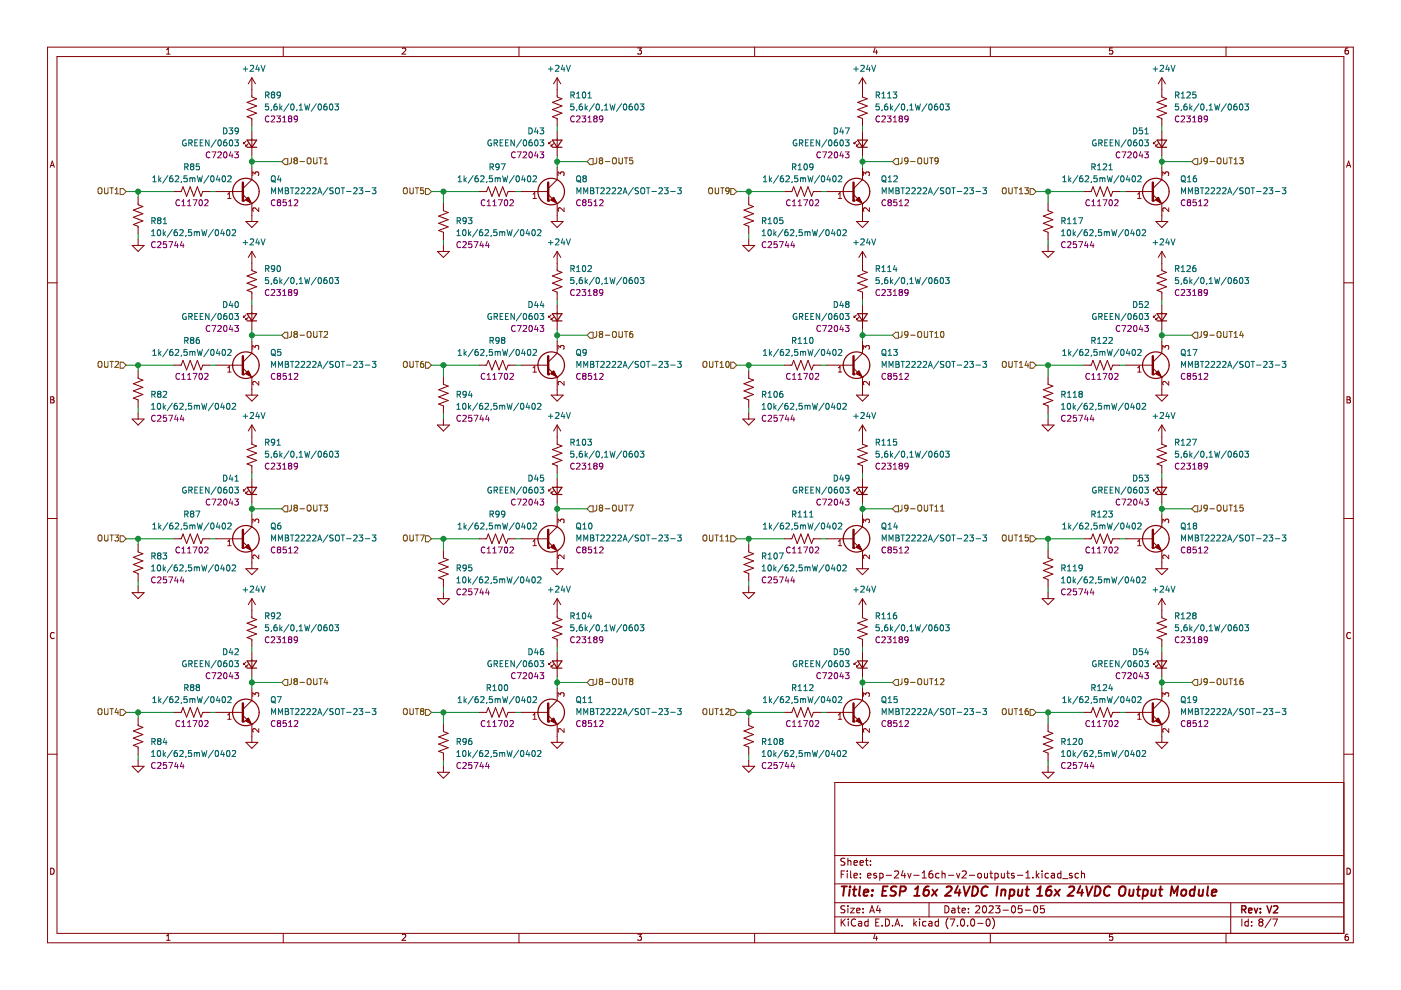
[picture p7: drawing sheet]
<svg xmlns="http://www.w3.org/2000/svg" width="297mm" height="210mm" viewBox="0 0 297 210" stroke-linecap="round" stroke-linejoin="round" font-family="sans-serif">
<path d="M.1 0h297v209.9h-297z" fill-rule="evenodd" fill="#fff" stroke="#fff" stroke-width=".35"/>
<g fill="none" stroke="#840000" stroke-width=".21">
<path d="M10.1 10h276.8v189.9h-276.8zM12.1 12h272.8v185.9h-272.8zM35.3 11.5h.8M35.3 10.5l.4-.3v1.3M60.1 10v2M85.3 10.3l.5-.1 .2 .3-.8 1h.8M110 10v2M135.2 10.2h.8l-.4 .5 .3 .1v.5l-.1 .2-.6-.2M160 10v2M185.5 10.1l-.3 .9h.8M185.8 10.6v.9M210 10v2"/>
<path d="M235.9 10.2h-.6l-.1 .6 .6-.1 .1 .6-.2 .2-.5-.2M259.9 10v2M285.8 10.2h-.4l-.2 .3v.7l.2 .3 .5-.2-.1-.6h-.4l-.2 .2M10.6 35.5l.5-1.3 .4 1.3M10.8 35.1h.6M285.5 35.5l.4-1.3 .5 1.3M285.6 35.1h.6M10.1 60h2M284.9 60h2M94 80v1.5l1 .4-2 .7 2 .8-2 .8 2 .7-2 .8 1 .4v1.5M101.6 77.4h1.6l.3-1 .8 2 .8-2 .7 2 .8-2 .7 2 .4-1h1.5M116.2 78.1l1.9 1.9"/>
<path d="M116.4 67v.3M116.4 67.3h.2M116.9 67.5v.3M116.9 67.8h.2M116.9 66.8l-.5 .5M117.4 67.3l-.5 .5M118.1 80h.1M118.1 64.7v5.1M118.1 74.9l-1.9 1.9M10.7 84.1h.5l.2 .3-.2 .3 .2 .2 .1 .3-.3 .2h-.5zM10.7 84.7h.5M92.7 90.1h2.6l-1.3 1.3z"/>
<path d="M94 88.8v1.3M118.1 90.1v4.1l1 .4-2 .7 2 .8-2 .7 2 .8-2 .8 1 .4v1.5M118.1 90.1l-.7 1.3M118.1 90.1l.8 1.3M285.6 84.1h.4l.3 .3-.3 .3 .3 .2v.3l-.2 .2h-.5zM285.6 84.7h.4M10.1 109.9h2M116.4 103.8v.3M116.4 104.1h.2M116.9 104.3v.3M116.9 104.6h.2M116.9 103.6l-.5 .5"/>
<path d="M117.4 104.1l-.5 .5M118.1 101.5v5.1M284.9 109.9h2M11.5 134.2a.58 .58 0 0 0-.8 .6 .58 .58 0 0 0 .8 .5M286.3 134.2a.58 .58 0 0 0-.8 .6 .58 .58 0 0 0 .8 .5M10.1 159.9h2M284.9 159.9h2M284.9 165.9h-107.9v32M10.7 184.1a.66 .66 0 0 1 .8 .6 .66 .66 0 0 1-.8 .7zM35.3 198.4l.4-.3v1.3M35.3 199.4h.8M60.1 197.9v2"/>
<path d="M85.3 198.2l.5-.1 .2 .3-.8 1h.8M110 197.9v2M135.2 198.1h.8l-.4 .5 .3 .1v.5l-.1 .2-.6-.2M160 197.9v2M177 194.4h107.9M177 191.4h107.9M177 187.4h107.9M177 181.4h107.9M178.3 185.4h.5M178.3 194.8v1.5M178.6 195.5l.6 .8M179.1 184.7h-.8v1.5"/>
<path d="M179.1 192.1l-.5-.1-.3 .2v.4l.7 .3 .1 .4-.3 .2h-.5M179.1 182h-.5l-.3 .1v.4l.7 .3 .1 .4-.3 .3-.5-.1M179.2 194.8l-.9 .9M179.6 184.7v.1M179.6 185.2v1M179.8 182v1.5M179.8 192v.2M179.8 192.5v1M179.8 182.6l.2-.1h.3l.1 1M179.8 194.8v.2M179.8 195.3v1M180.3 192.5h.8l-.8 1h.8"/>
<path d="M180.3 184.7v1.2l.3 .3M181.1 185.7l.7-.2-.1-.3h-.4l-.2 .2v.7h.6M181.1 183l.7-.2-.1-.3h-.4l-.2 .2v.7h.6M181.4 195a.71 .71 0 0 0-1 .5 .71 .71 0 0 0 .7 .8l.3-.1M181.6 193l.7-.1v-.3l-.5-.1-.2 .3 .1 .7h.6M182.1 195.4h.5l.1 .9M182.3 183l.8-.2-.1-.3h-.4l-.3 .2 .1 .7h.6M182.4 186v.2M182.4 185.2v.2M182.7 195.7l-.5 .1-.2 .2 .2 .3h.5M183 193.4v.1M183 192.6v.2"/>
<path d="M183.5 182.5h.6M183.7 182v1.2l.4 .3M184 185.7l.7-.2-.1-.3h-.4l-.2 .2v.7h.6M184.1 195.4l-.5-.1-.3 .3 .2 .7h.6M184.1 194.8v1.5M184.4 193.5l.5-1.5 .5 1.5M184.5 193.1h.7M184.6 182.5v.2M184.6 183.3v.2M185.5 198l-.3 .9h.8M185.7 195.6h.5M185.8 185.2h-.3l-.3 .2 .1 .2 .5 .1v.4h-.6"/>
<path d="M185.8 198.5v.9M186.2 192l-.4 1h.9M186.4 194.8h-.7v1.5h.7M186.5 185.2v1.5M186.5 185.2h.5l.2 .2-.1 .7h-.6M186.5 192.5v1M187 196.2v.1M187.7 194.8a.76 .76 0 0 1 .9 .8 .76 .76 0 0 1-.9 .7zM187.9 185.6h1.1M189.2 196.2v.1M189.7 184.8l.5-.1 .3 .4-.9 1.1h.9M189.7 196.3l.5-1.5 .5 1.5"/>
<path d="M189.9 195.9h.7M191.2 196.2v.1M191.5 184.6l-.4 1.1h.9M191.8 185.2v1M192.5 185.2l.3 1 .4-1M193.7 185.6h1.2M193.8 194.8v1.5M193.9 195.8l.4 .5M194.3 195.3l-.5 .6M195 194.8v.2M195 195.3v1M195.5 186.2h.9"/>
<path d="M195.5 185.1l.5-.4v1.5M196.3 195.4l-.4-.1-.3 .3 .2 .7h.5M197 195.4h.5l.1 .9M197 191.4v3M197.6 195.7l-.5 .1-.2 .2 .2 .3h.5M197.7 184.7h-.5a1.01 1.01 0 0 0 0 1.5l.5-.2 .1-.5-.3-.3-.4 .1-.1 .2M199 195.4l-.5-.1-.3 .3 .2 .7h.6M199 194.8v1.5M199.1 185.2h-.4l-.3 .2 .1 .7h.6M199.7 185.3l.2-.1h.4l.1 1M199.7 184.7v1.5M200.3 192a.76 .76 0 0 1 .9 .8 .76 .76 0 0 1-.9 .7z"/>
<path d="M201 194.6a1.72 1.72 0 0 0 0 2.3M201.1 185.6h1.1M201.4 194.8h1l-.6 1.5M201.8 192.6h.6l.1 .9M202.5 192.9l-.5 .1-.2 .2 .2 .3h.5M202.8 185.2l.4 1 .3-1M203 192.5h.5M203 196.2v.1M203.2 192v1.3l.3 .2M203.8 195l.2-.2a.8 .8 0 0 1 .5 .8 .8 .8 0 0 1-.5 .7l-.4-.5zM204 193l.7-.1-.1-.3-.4-.1-.2 .3v.7h.6M204 184.8l.6-.1 .3 .4-1 1.1h1"/>
<path d="M205.1 196.2v.1M205.3 193.4v.1M205.3 192.6v.2M205.5 185.6h1.2M205.9 195l.2-.2a.8 .8 0 0 1 .6 .8 .8 .8 0 0 1-.6 .7l-.3-.5zM206.9 192.2l.5-.2 .3 .5-.9 1h.9M207.3 195.8h1.1M207.4 185.3l.2-.1 .4 .1 .1 .6-.2 .2-.3 .1-.2-.2zM208.4 192.2l.3-.2a.8 .8 0 0 1 .5 .8 .8 .8 0 0 1-.5 .7l-.4-.5zM208.7 185.2l.1 .9 .4 .1 .2-.2M209.2 195l.2-.2a.8 .8 0 0 1 .5 .8 .8 .8 0 0 1-.5 .7l-.3-.5zM209.4 185.2v1"/>
<path d="M209.7 192.2l.6-.2 .3 .5-.9 1h.9M209.9 185.2h.5M210 197.9v2M210.1 184.7v1.2l.3 .3M210.4 194.6a1.72 1.72 0 0 1 0 2.3M210.9 185.2h.5l.3 .2-.2 .7h-.6M210.9 185.2v1.5M211.1 192h.9l-.5 .6 .4 .2v.6l-.2 .1-.6-.1M212.3 185.2l.1 .9 .3 .1 .2-.2M212.7 193h1.1M212.9 185.2v1M213.4 185.2h.6"/>
<path d="M213.7 184.7v1.2l.3 .3M214.6 192.2l.2-.2a.8 .8 0 0 1 .5 .8 .8 .8 0 0 1-.5 .7l-.4-.5zM215 185.2h-.3l-.3 .2 .1 .2 .5 .1v.4h-.6M215.7 185.6h1.2M216.7 192h-.8v.8l.2-.2 .5 .1 .1 .2v.5l-.3 .1-.5-.1M217.4 193h1.1M217.5 185.1l.4-.4v1.5M217.5 186.2h.9M219 186v.2M219.3 192.2l.2-.2a.8 .8 0 0 1 .5 .8 .8 .8 0 0 1-.5 .7l-.3-.5zM219.7 184.7v1.5M219.9 185.6l.4 .6"/>
<path d="M220.3 185.2l-.6 .5M220.9 184.7v.1M220.9 185.2v1M221.4 192h-.7l-.1 .8 .2-.2 .5 .1 .1 .2v.5l-.2 .1-.6-.1M222.3 185.2h-.4l-.3 .2 .1 .7h.6M222.9 185.2h.6l.1 1M223.6 185.5l-.5 .1-.2 .2 .2 .4 .5-.1M224.9 185.2h-.4l-.3 .2 .2 .7h.5M224.9 184.7v1.5M225.3 186.3h1.1M227.3 185.2h-.4l-.2 .2 .1 .2 .5 .1v.4h-.6M228.6 185.2h-.4l-.3 .2 .2 .7h.5"/>
<path d="M229.3 185.3l.2-.1h.4v1M229.3 184.7v1.5M235.9 198.1h-.6l-.1 .6 .6-.1 .1 .6-.2 .2-.5-.2M259.9 197.9v2M260.9 191.4v6.5M263.3 194.8v1.5M264.7 195.4l-.5-.1-.3 .3 .2 .7h.6M264.7 194.8v1.5M265.4 196.2v.1M265.4 195.4v.2M267.2 195.5l-.3 .3 .1 .4 .2 .1h.4l.2-.2-.1-.5-.2-.1M267.2 195.5l-.3-.3 .3-.4h.3l.3 .3-.3 .4"/>
<path d="M267.2 195.5h.3M269.5 194.8l-1.3 1.9M269.8 194.8h1l-.6 1.5M285.6 184.1a.66 .66 0 0 1 .7 .6 .66 .66 0 0 1-.7 .7zM285.8 198.1h-.4l-.2 .3v.7l.2 .3 .5-.2-.1-.6h-.4l-.2 .2"/>
</g>
<path d="M263.3 192.8h.7l.2-.3-.1-.3-.8-.2v1.5M263.7 192.8l.5 .7M264.7 193l.7-.1v-.3l-.5-.1-.2 .3 .1 .7h.6M265.9 192.5l.4 1 .4-1M267.2 193.4v.1M267.2 192.6v.2M268.6 192l.5 1.5 .5-1.5M270.1 192.2l.5-.2 .3 .5-.9 1h.9" fill="none" stroke="#840000" stroke-width=".3"/>
<g fill="none" stroke="#840000" stroke-width=".4">
<path d="M178.4 187.9h1.2M179 187.9l-.2 2M180.2 188.6l-.2 1.3M180.3 187.9l-.1 .2M180.8 188.6h.8M181.2 187.9l-.2 1.7 .1 .2 .3 .1M182.3 187.9l-.2 1.7 .3 .3M183.1 189.3l1-.2v-.4h-.8l-.2 .9 .2 .3 .6-.1M184.9 189.7v.2M185 188.7v.2M187.1 188.9h.7M188.2 187.9h-.9l-.3 2h1"/>
<path d="M190.1 188a.85 .85 0 0 0-1.1 .1v.6l.9 .5-.1 .5a.85 .85 0 0 1-1.1 .1M190.8 189h.8l.3-.2a.51 .51 0 0 0-.2-.9h-.7l-.3 2M193.8 189.9h1.2M194 188.5l.6-.6-.2 2M196.9 187.9a.91 .91 0 0 0-1 .9l-.1 .8 .1 .2a.66 .66 0 0 0 1-.2l.1-.5-.2-.3a.66 .66 0 0 0-1 .3M197.7 188.6l.9 1.3M198.7 188.6l-1.2 1.3M200.7 188.1l.3-.2h.5l.2 .2 .1 .4-.2 .3-1.2 1.1h1.2M203.1 187.8l-.7 1.5h1.3M203.5 188.6l-.2 1.3M204.3 187.9l.4 2 .9-2M206.3 187.9a.96 .96 0 0 1 1 .6 .96 .96 0 0 1-.3 1.1l-.5 .3h-.4z"/>
<path d="M209.4 188.1a.88 .88 0 0 0-1 0 .88 .88 0 0 0-.3 1 .69 .69 0 0 0 .3 .8 .69 .69 0 0 0 .8-.2M211.5 187.9l-.2 2M212.4 188.8l.3-.2 .4 .1v1.2M212.4 188.6l-.2 1.3M214.2 188.7h.7l.2 .3-.1 .6a.66 .66 0 0 1-1 .2M214.2 188.6l-.3 2M215.9 188.6v1.2l.4 .1 .3-.2M216.8 188.6l-.2 1.3M217.4 188.6h.8M217.8 187.9l-.2 1.7 .1 .2 .3 .1M219.8 189.9h1.2M220 188.5l.6-.6-.2 2"/>
<path d="M222.9 187.9a.91 .91 0 0 0-1 .9l-.1 .8 .1 .2a.66 .66 0 0 0 1-.2l.1-.5-.2-.3a.66 .66 0 0 0-1 .3M223.7 188.6l.9 1.3M224.7 188.6l-1.2 1.3M226.7 188.1l.3-.2h.4l.3 .2 .1 .4-.2 .3-1.3 1.1h1.3M229.1 187.8l-.7 1.5h1.3M229.5 188.6l-.2 1.3M230.3 187.9l.4 2 .9-2M232.3 187.9a.96 .96 0 0 1 1 .6 .96 .96 0 0 1-.3 1.1l-.5 .3h-.4zM235.4 188.1a.88 .88 0 0 0-1 0 .88 .88 0 0 0-.3 1 .69 .69 0 0 0 .3 .8 .69 .69 0 0 0 .8-.2M237.5 188.2a.69 .69 0 0 1 1.1 0 1.47 1.47 0 0 1-.6 1.7l-.5-.1a1.5 1.5 0 0 1 0-1.6zM239.5 188.6v1.2l.4 .1 .3-.2M240.4 188.6l-.2 1.3"/>
<path d="M241 188.6h.8M241.4 187.9l-.2 1.7 .1 .2 .3 .1M242.4 188.7h.8l.2 .3-.1 .6a.66 .66 0 0 1-1 .2M242.5 188.6l-.3 2M244.2 188.6l-.1 1.2 .5 .1 .3-.2M245.1 188.6l-.2 1.3M245.7 188.6h.8M246.1 187.9l-.2 1.7v.2l.4 .1M248.2 189.9l.2-2 .5 1.5 .9-1.5-.3 2M250.6 188.8l.1-.1a.5 .5 0 0 1 .8 .3v.6l-.3 .2a.5 .5 0 0 1-.8-.2zM253.3 188.7a.66 .66 0 0 0-1 .3l-.1 .6 .2 .2h.7M253.4 187.9l-.3 2"/>
<path d="M254.2 188.6v1.2l.5 .1 .3-.2M255.1 188.6l-.2 1.3M256.1 187.9l-.2 1.7 .3 .3M256.9 189.3l1-.2v-.4h-.8l-.2 .9 .2 .3 .6-.1"/>
</g>
<g fill="none" stroke="#009600" stroke-width=".21">
<path d="M53.4 26.7v1.2M53.4 33v2.5M53.4 34.3h6.3M118.1 26.7v1.2M118.1 33v2.5M118.1 34.3h6.4M182.9 34.3h6.3M182.9 26.7v1.2M182.9 33v2.5M246.3 34.3h6.4M246.3 26.7v1.2M246.3 33v2.5"/>
<path d="M26.7 40.6h10.2M29.3 40.6v1.3M29.3 49.5v1.3M44.5 40.6h1.3M91.5 40.6h10.1M94 40.6v2.6M94 50.8v1.2M109.2 40.6h1.3M156.2 40.6h10.2M158.7 40.6v1.3M158.7 49.5v1.3M174 40.6h1.2"/>
<path d="M219.7 40.6h10.1M222.2 40.6v2.6M222.2 50.8v1.2M237.4 40.6h1.3M26.7 77.4h10.2M29.3 77.4v1.3M44.5 77.4h1.3M53.4 71.1h6.3M53.4 63.5v1.2M53.4 69.8v2.5M91.5 77.4h10.1M94 77.4v2.6"/>
<path d="M109.2 77.4h1.3M118.1 63.5v1.2M118.1 69.8v2.5M118.1 71.1h6.4M156.2 77.4h10.2M158.7 77.4v1.3M174 77.4h1.2M182.9 71.1h6.3M182.9 63.5v1.2M182.9 69.8v2.5M219.7 77.4h10.1M222.2 77.4v2.6"/>
<path d="M237.4 77.4h1.3M246.3 71.1h6.4M246.3 63.5v1.2M246.3 69.8v2.5M29.3 86.3v1.3M94 87.6v1.2M158.7 86.3v1.3M222.2 87.6v1.2M26.7 114.2h10.2M29.3 114.2v1.3M44.5 114.2h1.3M53.4 107.9h6.3"/>
<path d="M53.4 100.3v1.2M53.4 106.6v2.6M91.5 114.2h10.1M94 114.2v2.6M109.2 114.2h1.3M118.1 107.9h6.4M118.1 100.3v1.2M118.1 106.6v2.6M156.2 114.2h10.2M158.7 114.2v1.3M174 114.2h1.2M182.9 107.9h6.3"/>
<path d="M182.9 100.3v1.2M182.9 106.6v2.6M219.7 114.2h10.1M222.2 114.2v2.6M237.4 114.2h1.3M246.3 107.9h6.4M246.3 100.3v1.2M246.3 106.6v2.6M29.3 123.1v1.3M53.4 137.1v1.3M94 124.4v1.3M118.1 137.1v1.3"/>
<path d="M158.7 123.1v1.3M182.9 137.1v1.3M222.2 124.4v1.3M246.3 137.1v1.3M26.7 151h10.2M29.3 151v1.3M29.3 159.9v1.3M44.5 151h1.3M53.4 143.4v2.6M53.4 144.7h6.3M91.5 151h10.1M94 151v2.6"/>
<path d="M109.2 151h1.3M118.1 143.4v2.6M118.1 144.7h6.4M156.2 151h10.2M158.7 151v1.3M158.7 159.9v1.3M174 151h1.2M182.9 144.7h6.3M182.9 143.4v2.6M219.7 151h10.1M222.2 151v2.6M237.4 151h1.3"/>
<path d="M246.3 144.7h6.4M246.3 143.4v2.6M94 161.2v1.3M222.2 161.2v1.3"/>
</g>
<g fill="none" stroke="#725600" stroke-width=".21">
<path d="M20.8 40l.3-.2a.43 .43 0 0 1 .5 .4v.5a.42 .42 0 0 1-.4 .4 .42 .42 0 0 1-.4-.4zM22.2 39.8v1l.2 .3h.3l.2-.3v-1M23.3 39.8h.7M23.7 39.8v1.3M25.5 40h.6l.6 .6-.6 .7h-.6zM59.7 34.3l.7-.7h.6v1.3h-.6zM61.8 33.5l-.1 1.1-.4 .1M62.6 34l-.3-.2 .3-.3h.2l.2 .2-.2 .3M62.6 34l-.3 .3 .1 .3 .2 .1h.2l.2-.2v-.4l-.2-.1M62.6 34h.2M63.6 34.3h1M65.2 33.6l.2-.1a.43 .43 0 0 1 .6 .4v.4a.42 .42 0 0 1-.5 .5 .42 .42 0 0 1-.4-.5z"/>
<path d="M66.5 33.5v1l.2 .2h.4l.1-.2v-1M67.6 33.5h.8M68 33.5v1.2M68.7 34.7h.8M68.7 33.8l.4-.3v1.2M85.6 40l.2-.2a.43 .43 0 0 1 .6 .4v.5a.42 .42 0 0 1-.5 .4 .42 .42 0 0 1-.4-.4zM86.9 39.8v1l.2 .3 .4-.1 .1-.2v-1M88.1 39.8h.7M88.4 39.8v1.3M89.8 39.8h-.6l-.1 .6h.6l.1 .6-.2 .1-.5-.1M90.2 40h.6l.7 .6-.7 .7h-.6zM124.5 34.3l.6-.7h.6v1.3h-.6z"/>
<path d="M126.5 33.5v1.1l-.5 .1M127.3 34l-.2 .3v.3l.2 .1h.2l.3-.2-.1-.4-.2-.1M127.3 34l-.2-.2 .2-.3h.2l.3 .2-.3 .3M127.3 34h.2M128.3 34.3h1M129.9 33.6l.2-.1a.43 .43 0 0 1 .6 .4v.4a.42 .42 0 0 1-.4 .5 .42 .42 0 0 1-.5-.5zM131.2 33.5v1l.3 .2h.3l.2-.2v-1M132.4 33.5h.7M132.7 33.5v1.2M134.1 33.5h-.6v.6l.6-.1v.6l-.2 .1-.4-.1M150.3 40l.2-.2a.43 .43 0 0 1 .6 .4v.5a.42 .42 0 0 1-.4 .4 .42 .42 0 0 1-.5-.4zM151.6 39.8v1l.3 .3 .3-.1 .2-.2v-1"/>
<path d="M152.8 39.8h.7M153.1 39.8v1.3M154.9 40h.7l.6 .6-.6 .7h-.7zM189.8 33.6h.7v1.3h-.7l-.6-.6zM191.2 33.5v1.1l-.4 .1M192.5 34l-.2 .3-.4-.1v-.6l.4-.1 .2 .2v.7l-.2 .3h-.4M193.1 34.3h.9M194.6 33.6l.3-.1a.43 .43 0 0 1 .5 .4v.4a.42 .42 0 0 1-.4 .5 .42 .42 0 0 1-.4-.5zM196 33.5v1l.2 .2h.2l.3-.2v-1M197.1 33.5h.7M197.5 33.5v1.2M198.9 34l-.2 .3-.4-.1v-.6l.4-.1 .2 .2v.7l-.2 .3h-.4"/>
<path d="M212.6 40l.2-.2a.43 .43 0 0 1 .5 .4v.5a.42 .42 0 0 1-.4 .4 .42 .42 0 0 1-.4-.4zM213.9 39.8v1l.2 .3h.3l.2-.3v-1M215 39.8h.8M215.4 39.8v1.3M217.3 39.8h.8l-.5 .5 .4 .1v.6l-.2 .1-.5-.1M218.4 40h.6l.7 .6-.7 .7h-.6zM252.7 34.3l.6-.7h.6v1.3h-.6zM254.7 33.5v1.1l-.5 .1M256 34l-.3 .3-.3-.1-.1-.6 .4-.1 .3 .2-.1 .7-.2 .3h-.3M256.5 34.3h1M258.1 33.6l.2-.1a.43 .43 0 0 1 .6 .4v.4a.42 .42 0 0 1-.4 .5 .42 .42 0 0 1-.5-.5zM259.4 33.5v1l.3 .2h.2l.3-.2v-1"/>
<path d="M260.6 33.5h.7M260.9 33.5v1.2M261.7 34.7h.7M261.7 33.8l.3-.3v1.2M262.8 33.5h.8l-.4 .5 .3 .1v.5l-.1 .1-.6-.1M24.4 41.1h.7M24.4 40.2l.4-.4v1.3M154.6 40.4l-.2 .2-.4-.1-.1-.6 .5-.1 .2 .3-.1 .7-.1 .2-.4 .1M216.1 41.1h.8M216.1 40.2l.4-.4v1.3M20.8 76.8l.3-.2a.43 .43 0 0 1 .5 .4v.5a.42 .42 0 0 1-.4 .4 .42 .42 0 0 1-.4-.4zM22.2 76.6v1.1l.2 .2h.3l.2-.2v-1.1"/>
<path d="M23.3 76.6h.7M23.7 76.6v1.3M24.4 76.7l.5-.1 .2 .4-.8 .9h.8M25.5 76.8h.6l.6 .6-.6 .7h-.6zM59.7 71.1l.7-.7h.6v1.3h-.6zM61.8 70.3l-.1 1.1-.4 .1M62.6 70.8l-.3 .3 .1 .3 .2 .1h.2l.2-.2v-.4l-.2-.1M62.6 70.8l-.3-.2 .3-.3h.2l.2 .2-.2 .3M62.6 70.8h.2M63.6 71.1h1M65.2 70.5l.2-.2a.43 .43 0 0 1 .6 .4v.4a.42 .42 0 0 1-.5 .5 .42 .42 0 0 1-.4-.5zM66.5 70.3v1l.2 .2h.3l.2-.2v-1"/>
<path d="M67.6 70.3h.8M68 70.3v1.2M68.7 70.4l.5-.1 .3 .3-.8 .9h.8M85.6 76.8l.2-.2a.43 .43 0 0 1 .6 .4v.5a.42 .42 0 0 1-.5 .4 .42 .42 0 0 1-.4-.4zM86.9 76.6v1.1l.2 .2h.3l.2-.2v-1.1M88.1 76.6h.7M88.4 76.6v1.3M89.7 76.6l-.3 .1-.2 .2-.1 .8 .3 .2 .4-.1-.1-.6-.3-.1-.3 .2M90.2 76.8h.6l.7 .6-.7 .7h-.6zM125.1 70.4h.6v1.3h-.6l-.6-.6zM126.5 70.3v1.1l-.5 .1M127.3 70.8l-.2 .3v.3l.2 .1h.2l.3-.2-.1-.4-.2-.1"/>
<path d="M127.3 70.8l-.2-.2 .2-.3h.2l.3 .2-.3 .3M127.3 70.8h.2M128.3 71.1h1M129.9 70.5l.2-.2a.43 .43 0 0 1 .6 .4v.4a.42 .42 0 0 1-.4 .5 .42 .42 0 0 1-.5-.5zM131.2 70.3v1l.3 .2h.3l.2-.2v-1M132.4 70.3h.7M132.7 70.3v1.2M134.1 70.3h-.4l-.2 .3v.7l.2 .2 .4-.1v-.6h-.4l-.2 .2M149.1 76.8l.2-.2a.43 .43 0 0 1 .6 .4v.5a.42 .42 0 0 1-.4 .4 .42 .42 0 0 1-.5-.4zM150.4 76.6v1.1l.3 .2h.2l.3-.2v-1.1M151.6 76.6h.7M151.9 76.6v1.3"/>
<path d="M152.7 77.9h.7M152.7 77l.3-.4v1.3M154 76.7l.2-.1a.68 .68 0 0 1 .4 .7 .68 .68 0 0 1-.4 .6l-.3-.5zM154.9 76.8h.7l.6 .6-.6 .7h-.7zM189.2 71.1l.6-.7h.7v1.3h-.7zM191.2 70.3v1.1l-.4 .1M192.5 70.8l-.2 .3-.4-.1v-.6l.4-.1 .2 .2v.7l-.2 .3h-.4M193.1 71.1h.9M194.6 70.5l.3-.2a.43 .43 0 0 1 .5 .4v.4a.42 .42 0 0 1-.4 .5 .42 .42 0 0 1-.4-.5zM196 70.3v1l.2 .2h.2l.3-.2v-1M197.1 70.3h.7M197.5 70.3v1.2"/>
<path d="M198.2 71.5h.7M198.2 70.6l.4-.3v1.2M199.5 70.4l.2-.1a.68 .68 0 0 1 .4 .6 .68 .68 0 0 1-.4 .6l-.3-.4zM212.6 76.8l.2-.2a.43 .43 0 0 1 .5 .4v.5a.42 .42 0 0 1-.4 .4 .42 .42 0 0 1-.4-.4zM213.9 76.6v1.1l.2 .2h.3l.2-.2v-1.1M215 76.6h.8M215.4 76.6v1.3M216.1 77.9h.8M216.1 77l.4-.4v1.3M217.6 76.6l-.3 .9h.8M217.9 77v.9M218.4 76.8h.6l.7 .6-.7 .7h-.6z"/>
<path d="M252.7 71.1l.6-.7h.6v1.3h-.6zM254.7 70.3v1.1l-.5 .1M256 70.8l-.3 .3-.3-.1-.1-.6 .4-.1 .3 .2-.1 .7-.2 .3h-.3M256.5 71.1h1M258.1 70.5l.2-.2a.43 .43 0 0 1 .6 .4v.4a.42 .42 0 0 1-.4 .5 .42 .42 0 0 1-.5-.5zM259.4 70.3v1l.3 .2h.2l.3-.2v-1M260.6 70.3h.7M260.9 70.3v1.2M261.7 71.5h.7M261.7 70.6l.3-.3v1.2M263.2 70.2l-.3 .9h.8M263.5 70.7v.8"/>
<path d="M20.8 113.6l.3-.2a.43 .43 0 0 1 .5 .5v.4a.42 .42 0 0 1-.4 .4 .42 .42 0 0 1-.4-.4zM22.2 113.4v1.1l.2 .2h.3l.2-.2v-1.1M23.3 113.4h.7M23.7 113.4v1.3M24.3 113.4h.8l-.4 .5 .4 .1v.6l-.2 .1-.6-.1M25.5 113.6h.6l.6 .6-.6 .7h-.6zM59.7 107.9l.7-.6h.6v1.2h-.6zM61.8 107.1l-.1 1.1-.4 .2M62.6 107.6l-.3 .3 .1 .3 .2 .2h.2l.2-.3v-.3l-.2-.2M62.6 107.6l-.3-.2 .3-.3h.2l.2 .2-.2 .3M62.6 107.6h.2M63.6 107.9h1"/>
<path d="M65.2 107.3l.2-.2a.43 .43 0 0 1 .6 .4v.4a.42 .42 0 0 1-.5 .5 .42 .42 0 0 1-.4-.5zM66.5 107.1v1l.2 .3h.3l.2-.3v-1M67.6 107.1h.8M68 107.1v1.3M68.7 107.1h.8l-.5 .5 .4 .1v.5l-.2 .2-.5-.2M85.6 113.6l.2-.2a.43 .43 0 0 1 .6 .5v.4a.42 .42 0 0 1-.5 .4 .42 .42 0 0 1-.4-.4zM86.9 113.4v1.1l.2 .2h.3l.2-.2v-1.1M88.1 113.4h.7M88.4 113.4v1.3M89.1 113.4h.8l-.5 1.3M90.2 113.6h.6l.7 .6-.7 .7h-.6zM124.5 107.9l.6-.6h.6v1.2h-.6z"/>
<path d="M126.5 107.1v1.1l-.5 .2M127.3 107.6l-.2-.2 .2-.3h.2l.3 .2-.3 .3M127.3 107.6l-.2 .3v.3l.2 .2h.2l.3-.3-.1-.3-.2-.2M127.3 107.6h.2M128.3 107.9h1M129.9 107.3l.2-.2a.43 .43 0 0 1 .6 .4v.4a.42 .42 0 0 1-.4 .5 .42 .42 0 0 1-.5-.5zM131.2 107.1v1l.3 .3 .3-.1 .2-.2v-1M132.4 107.1h.7M132.7 107.1v1.3M133.4 107.1h.8l-.5 1.3M149.1 113.6l.2-.2a.43 .43 0 0 1 .6 .5v.4a.42 .42 0 0 1-.4 .4 .42 .42 0 0 1-.5-.4zM150.4 113.4v1.1l.3 .2h.2l.3-.2v-1.1"/>
<path d="M151.6 113.4h.7M151.9 113.4v1.3M152.7 113.8l.3-.4v1.3M152.7 114.7h.7M153.9 114.7h.7M153.9 113.8l.3-.4v1.3M154.9 113.6h.7l.6 .6-.6 .7h-.7zM189.8 107.3h.7v1.2h-.7l-.6-.6zM191.2 107.1v1.1l-.4 .2M192.5 107.6l-.2 .3-.4-.1v-.6l.4-.1 .2 .2v.8l-.2 .2-.4 .1M193.1 107.9h.9M194.6 107.3l.3-.2a.43 .43 0 0 1 .5 .4v.4a.42 .42 0 0 1-.4 .5 .42 .42 0 0 1-.4-.5z"/>
<path d="M196 107.1v1l.2 .3h.2l.3-.3v-1M197.1 107.1h.7M197.5 107.1v1.3M198.2 108.4h.7M198.2 107.4l.4-.3v1.3M199.4 108.4h.7M199.4 107.4l.4-.3v1.3M212.6 113.6l.2-.2a.43 .43 0 0 1 .5 .5v.4a.42 .42 0 0 1-.4 .4 .42 .42 0 0 1-.4-.4zM213.9 113.4v1.1l.2 .2h.3l.2-.2v-1.1M215 113.4h.8M215.4 113.4v1.3M216.1 114.7h.8"/>
<path d="M216.1 113.8l.4-.4v1.3M218 113.4h-.6l-.1 .6h.6l.1 .6-.2 .1-.5-.1M218.4 113.6h.6l.7 .6-.7 .7h-.6zM252.7 107.9l.6-.6h.6v1.2h-.6zM254.7 107.1v1.1l-.5 .2M256 107.6l-.3 .3-.3-.1-.1-.6 .4-.1 .3 .2-.1 .8-.2 .2-.3 .1M256.5 107.9h1M258.1 107.3l.2-.2a.43 .43 0 0 1 .6 .4v.4a.42 .42 0 0 1-.4 .5 .42 .42 0 0 1-.5-.5zM259.4 107.1v1l.3 .3h.2l.3-.3v-1M260.6 107.1h.7M260.9 107.1v1.3M261.7 108.4h.7"/>
<path d="M261.7 107.4l.3-.3v1.3M263.5 107.1h-.6v.6l.6-.1v.6l-.1 .2-.5-.2M20.8 150.4l.3-.2a.43 .43 0 0 1 .5 .5v.4a.42 .42 0 0 1-.4 .4 .42 .42 0 0 1-.4-.4zM22.2 150.2v1.1l.2 .2h.4l.1-.2v-1.1M23.3 150.2h.7M23.7 150.2v1.3M24.7 150.2l-.3 .9h.8M25 150.7v.8M25.5 150.4h.6l.6 .6-.6 .7h-.6zM60.4 144.1h.6v1.2h-.6l-.7-.6zM61.8 143.9l-.1 1.1-.4 .2M62.6 144.4l-.3 .3 .1 .3 .2 .2h.2l.2-.3v-.3l-.2-.2"/>
<path d="M62.6 144.4l-.3-.2 .3-.3h.2l.2 .2-.2 .3M62.6 144.4h.2M63.6 144.7h1M65.2 144.1l.2-.2a.43 .43 0 0 1 .6 .4v.4a.42 .42 0 0 1-.5 .5 .42 .42 0 0 1-.4-.5zM66.5 143.9v1l.2 .3 .4-.1 .1-.2v-1M67.6 143.9h.8M68 143.9v1.3M69 143.8l-.3 .9h.8M69.3 144.3v.9M85.6 150.4l.2-.2a.43 .43 0 0 1 .6 .5v.4a.42 .42 0 0 1-.5 .4 .42 .42 0 0 1-.4-.4zM86.9 150.2v1.1l.2 .2h.4l.1-.2v-1.1M88.1 150.2h.7"/>
<path d="M88.4 150.2v1.3M89.4 150.8l-.3-.3 .3-.3h.2l.3 .3-.3 .3M89.4 150.8l-.3 .2 .1 .4 .2 .1h.2l.3-.2v-.3l-.3-.2M89.4 150.8h.2M90.2 150.4h.6l.7 .6-.7 .7h-.6zM124.5 144.7l.6-.6h.6v1.2h-.6zM126.5 143.9v1.1l-.5 .2M127.3 144.4l-.2-.2 .2-.3h.2l.3 .2-.3 .3M127.3 144.4l-.2 .3v.3l.2 .2h.2l.3-.3-.1-.3-.2-.2M127.3 144.4h.2M128.3 144.7h1M129.9 144.1l.2-.2a.43 .43 0 0 1 .6 .4v.4a.42 .42 0 0 1-.4 .5 .42 .42 0 0 1-.5-.5z"/>
<path d="M131.2 143.9v1l.3 .3 .3-.1 .2-.2v-1M132.4 143.9h.7M132.7 143.9v1.3M133.7 144.4l-.2-.2 .2-.3h.2l.3 .2-.3 .3M133.7 144.4l-.2 .3v.3l.2 .2h.2l.3-.3-.1-.3-.2-.2M133.7 144.4h.2M149.1 150.4l.2-.2a.43 .43 0 0 1 .6 .5v.4a.42 .42 0 0 1-.4 .4 .42 .42 0 0 1-.5-.4zM150.4 150.2v1.1l.3 .2h.2l.3-.2v-1.1M151.6 150.2h.7M151.9 150.2v1.3M152.7 150.6l.3-.4v1.3M152.7 151.5h.7"/>
<path d="M153.9 150.4l.5-.2 .2 .4-.8 .9h.8M154.9 150.4h.7l.6 .6-.6 .7h-.7zM189.2 144.7l.6-.6h.7v1.2h-.7zM191.2 143.9v1.1l-.4 .2M192.5 144.4l-.2 .3-.4-.1v-.6l.4-.1 .2 .2v.8l-.2 .2-.4 .1M193.1 144.7h.9M194.6 144.1l.3-.2a.43 .43 0 0 1 .5 .4v.4a.42 .42 0 0 1-.4 .5 .42 .42 0 0 1-.4-.5zM196 143.9v1l.2 .3h.2l.3-.3v-1M197.1 143.9h.7M197.5 143.9v1.3M198.2 145.2h.7M198.2 144.3l.4-.4v1.3"/>
<path d="M199.4 144l.5-.1 .2 .4-.8 .9h.8M212.6 150.4l.2-.2a.43 .43 0 0 1 .5 .5v.4a.42 .42 0 0 1-.4 .4 .42 .42 0 0 1-.4-.4zM213.9 150.2v1.1l.2 .2h.3l.2-.2v-1.1M215 150.2h.8M215.4 150.2v1.3M216.1 151.5h.8M216.1 150.6l.4-.4v1.3M217.9 150.2l-.3 .1-.2 .2-.1 .8 .3 .2 .4-.1-.1-.6-.3-.1-.3 .3M218.4 150.4h.6l.7 .6-.7 .7h-.6zM252.7 144.7l.6-.6h.6v1.2h-.6zM254.7 143.9v1.1l-.5 .2M256 144.4l-.3 .3-.3-.1-.1-.6 .4-.1 .3 .2-.1 .8-.2 .2-.3 .1"/>
<path d="M256.5 144.7h1M258.1 144.1l.2-.2a.43 .43 0 0 1 .6 .4v.4a.42 .42 0 0 1-.4 .5 .42 .42 0 0 1-.5-.5zM259.4 143.9v1l.3 .3h.2l.3-.3v-1M260.6 143.9h.7M260.9 143.9v1.3M261.7 145.2h.7M261.7 144.3l.3-.4v1.3M263.5 143.9l-.4 .1-.2 .2v.7l.2 .3 .4-.2v-.6h-.4l-.2 .2"/>
</g>
<path d="M117.1 68h2M117.1 66.5h2l-1 1.5zM117.1 104.8h2M117.1 103.3h2l-1 1.5z" fill="none" stroke="#840000" stroke-width=".25"/>
<g fill="none" stroke="#006464" stroke-width=".21">
<path d="M97.1 75.4h.8M97.1 74.4l.4-.3v1.3M98.4 74.1v1.3M98.5 74.9l.4 .5M98.9 74.5l-.5 .5M100.3 74l-1.1 1.7M101.3 74.1h-.4l-.1 .3-.1 .7 .2 .3 .5-.2-.1-.6h-.4l-.2 .2M101.9 74.2l.5-.1 .2 .3-.8 1h.8M103.2 75.3l-.1 .2M103.9 72.2h.6l.1-.5-.7-.2v1.3M104.2 66.5a.58 .58 0 0 0-.8 .6 .58 .58 0 0 0 .8 .5v-.4h-.2M104.2 72.2l.4 .6"/>
<path d="M104.4 74.1h-.6l-.1 .6 .6-.1 .1 .6-.2 .2-.5-.2M104.8 67.1h.6v-.5l-.6-.1v1.2M105 74.6l.3-.1 .2 .2M105 74.5v.9M105.1 67.1l.4 .6M105.5 74.7l.2-.2 .3 .1 .1 .8M105.5 74.7v.7M105.8 72.1l-.2 .2h-.4v-.6l.4-.2 .2 .3v.7l-.2 .3h-.4M106 67.1h.5M106.6 72.1l-.3-.3 .3-.3h.2l.2 .3-.2 .3M106.6 72.1l-.3 .2 .1 .4 .2 .1h.2l.2-.2v-.3l-.2-.2M106.6 72.1h.2"/>
<path d="M106.6 74.1l.3 1.3 .2-1 .2 1 .3-1.3M106.6 66.5h-.6v1.2h.6M107.2 67.1h.4M107.8 66.5h-.6v1.2h.6M109 74l-1.1 1.7M109.1 66.5v1.2l-.8-1.2v1.2M109.5 74.2l.2-.1a.68 .68 0 0 1 .4 .6 .68 .68 0 0 1-.4 .7l-.3-.5zM110.6 66.4l-1.1 1.6M110.9 74l-.3 .9h.8M111 66.6l.2-.1a.68 .68 0 0 1 .5 .6 .68 .68 0 0 1-.5 .6l-.3-.4zM111.2 74.5v.9M111.9 74.2l.2-.1a.68 .68 0 0 1 .5 .6 .68 .68 0 0 1-.5 .7l-.3-.5z"/>
<path d="M112.1 63.9a.64 .64 0 0 1 .8 .7 .64 .64 0 0 1-.8 .6zM112.7 66.5h-.3l-.2 .3-.1 .7 .3 .2 .4-.1-.1-.6h-.3l-.3 .2M113 74.2l.5-.1 .2 .3-.7 1h.7M113.5 66.6l.1-.1a.68 .68 0 0 1 .5 .6 .68 .68 0 0 1-.5 .6l-.3-.4zM113.6 63.9l-.3 .9h.8M113.9 64.4v.8M114.5 66.5h.8l-.4 .5 .3 .1v.5l-.2 .1-.5-.1M114.9 63.9l-.3 .9h.7M115.2 64.4v.8M96.9 85.9l.3-.4v1.3M96.9 86.8h.7M96.9 83.6h.6l.1-.5-.7-.1v1.2"/>
<path d="M97.2 83.6l.5 .6M98.2 85.6l.2-.1a.68 .68 0 0 1 .4 .6 .68 .68 0 0 1-.4 .7l-.3-.5zM98.9 83.5l-.3 .3-.3-.1-.1-.6 .4-.1 .3 .2-.1 .7-.2 .3h-.3M99.3 85.5v1.3M99.5 86.3l.3 .5M99.6 82.9l-.3 .9h.8M99.8 85.9l-.5 .5M99.9 83.4v.8M101.3 85.4l-1.1 1.7M102.2 85.5l-.3 .1-.2 .2-.1 .7 .3 .3 .4-.1-.1-.6-.3-.1-.3 .2M102.9 85.6l.4-.1 .3 .4-.8 .9h.8M104.2 86.7l-.1 .3"/>
<path d="M105.3 85.5h-.6v.6h.6v.6l-.2 .1-.4-.1M105.9 86.1l.4-.2 .2 .2M105.9 85.9v.9M106.5 86.1l.2-.2 .3 .1v.8M106.5 86.1v.7M107.5 85.5l.3 1.3 .2-.9 .3 .9 .3-1.3M110 85.4l-1.1 1.7M110.5 85.6l.1-.1a.68 .68 0 0 1 .5 .6 .68 .68 0 0 1-.5 .7l-.3-.5zM111.9 85.4l-.3 1h.7M112.2 85.9v.9M112.9 85.6l.2-.1a.68 .68 0 0 1 .4 .6 .68 .68 0 0 1-.4 .7l-.3-.5zM114 85.6l.5-.1 .2 .4-.8 .9h.8"/>
<path d="M116.3 88.2h.9M116.8 87.8v.9M117.8 87.6l.5-.1 .2 .3-.8 .9h.8M119.3 87.4l-.3 .9h.8M119.6 87.9v.8M120.1 87.5l.4 1.2 .4-1.2M121 93.8l.6-.1 .1-.5-.7-.1v1.3M121.3 93.8l.5 .6M121.6 95.7h-.6v.6l.6-.1v.6l-.1 .1-.5-.1M122.3 94.4h.7M122.3 93.5l.3-.4v1.3M122.3 96.9l-.1 .2"/>
<path d="M123.4 95.7h-.4l-.1 .3-.1 .7 .2 .2 .5-.1-.1-.6-.4-.1-.2 .3M123.6 93.2l.2-.1a.68 .68 0 0 1 .4 .7 .68 .68 0 0 1-.4 .6l-.3-.5zM124.1 95.7v1.2M124.2 96.4l.3 .5M124.5 96.1l-.4 .5M124.6 93.1h.8l-.4 .5 .3 .1v.6l-.1 .1-.6-.1M126 95.6l-1.1 1.6M126.5 95.8l.2-.1a.68 .68 0 0 1 .4 .6 .68 .68 0 0 1-.4 .6l-.3-.5zM127.7 96.9l-.1 .2M128.2 96.9h.7M128.2 96l.3-.3v1.2M129.3 95.7l.3 1.2 .3-.9 .2 .9 .3-1.2"/>
<path d="M131.8 95.6l-1.1 1.6M132.3 95.8l.2-.1a.68 .68 0 0 1 .4 .6 .68 .68 0 0 1-.4 .6l-.3-.5zM134 95.7h-.4l-.2 .3v.7l.2 .2 .4-.1v-.6l-.4-.1-.2 .3M134.7 95.8l.2-.1a.68 .68 0 0 1 .4 .6 .68 .68 0 0 1-.4 .6l-.3-.5zM135.7 95.7h.8l-.4 .4 .4 .2v.5l-.2 .1-.6-.1M104.2 103.3a.58 .58 0 0 0-.8 .6 .58 .58 0 0 0 .8 .5v-.4h-.2M104.8 103.9h.6v-.5l-.6-.1v1.2M105.1 103.9l.4 .6M106 103.9h.5M106.6 103.3h-.6v1.2h.6M107.2 103.9h.4M107.8 103.3h-.6v1.2h.6"/>
<path d="M109.1 103.3v1.2l-.8-1.2v1.2M110.6 103.2l-1.1 1.6M111 103.4l.2-.1a.68 .68 0 0 1 .5 .6 .68 .68 0 0 1-.5 .6l-.3-.4zM112.1 100.7a.64 .64 0 0 1 .8 .7 .64 .64 0 0 1-.8 .6zM112.7 103.3h-.3l-.2 .3-.1 .7 .3 .2 .4-.1-.1-.6h-.3l-.3 .2M113.5 103.4l.1-.1a.68 .68 0 0 1 .5 .6 .68 .68 0 0 1-.5 .6l-.3-.4zM113.6 100.7l-.3 .9h.8M113.9 101.2v.8M114.5 103.3h.8l-.4 .5 .3 .1v.5l-.2 .1-.5-.1M115.2 100.7h-.6v.6h.6v.6l-.2 .1-.4-.1"/>
</g>
<g fill="none" stroke="#840084" stroke-width=".21">
<path d="M102.8 79.3a.56 .56 0 0 0-.8 .5 .56 .56 0 0 0 .8 .5M103.3 79.5l.4-.3v1.2M104.5 79.5l.4-.3v1.2M105.7 79.2h.8l-.5 1.2M107 79.3l.2-.1a.68 .68 0 0 1 .5 .6 .68 .68 0 0 1-.5 .6l-.3-.5zM108.1 79.3l.5-.1 .3 .3-.8 .9h.8M109.2 69.1a.56 .56 0 0 0-.8 .5 .56 .56 0 0 0 .8 .6M109.7 69h.8l-.5 1.3M110.9 69.1l.5-.1 .3 .4-.8 .9h.8M112.3 69.1l.1-.1a.68 .68 0 0 1 .5 .6 .68 .68 0 0 1-.5 .7l-.3-.5zM113.6 68.9l-.3 1h.8M113.9 69.4v.9"/>
<path d="M114.5 69h.8l-.4 .5 .3 .1v.6l-.2 .1-.5-.1M97.7 88.2a.56 .56 0 0 0-.8 .5 .56 .56 0 0 0 .8 .5M98.1 88.2l.5-.2 .3 .4-.8 .9h.8M100 88h-.6l-.1 .7 .6-.1 .1 .6-.2 .1-.5-.1M100.5 88h.8l-.5 1.3M102.1 88l-.3 .9h.7M102.4 88.5v.8M103.3 88l-.3 .9h.8M103.3 80.4h.7M103.6 88.5v.8M104.5 80.4h.7M121.8 98.3a.56 .56 0 0 0-.8 .5 .56 .56 0 0 0 .8 .5"/>
<path d="M122.3 98.3l.4-.1 .3 .4-.8 .9h.8M123.4 98.2h.8l-.4 .5 .3 .1v.5l-.2 .2-.5-.2M124.7 99.5h.7M124.7 98.6l.3-.4v1.3M126.1 98.7l-.2 .3v.3l.2 .2h.3l.2-.3v-.2l-.2-.3M126.1 98.7l-.2-.2 .2-.3h.3l.2 .2-.2 .3M126.1 98.7h.3M127.8 98.7l-.2 .3-.4-.1-.1-.6 .5-.1 .2 .2v.8l-.2 .2-.4 .1M109.2 105.9a.56 .56 0 0 0-.8 .6 .56 .56 0 0 0 .8 .5M109.7 105.8h.8l-.5 1.3M110.9 105.9l.5-.1 .3 .4-.8 .9h.8M112.3 105.9l.1-.1a.68 .68 0 0 1 .5 .7 .68 .68 0 0 1-.5 .6l-.3-.5z"/>
<path d="M113.6 105.8l-.3 .9h.8M113.9 106.2v.9M114.5 105.8h.8l-.4 .5 .3 .1v.6l-.2 .1-.5-.1"/>
</g>
<path d="M116.2 75.5v3.8" fill="none" stroke="#840000" stroke-width=".51"/>
<circle cx="116.2" cy="79.3" r=".25" fill="#840000"/>
<path d="M116.9 79.2l.5-.5 .5 1z" fill-rule="evenodd" fill="#840000" stroke="#840000" stroke-width=".35"/>
<path d="M110.5 77.4h5.7M116.9 79.2h.1M117.4 78.7l.5 1-1-.5zM118.1 72.3v2.6M118.1 80v3.8M116.9 83.8h2.5l-1.3 1.2zM51.5 151.7l1.9 1.9M53.4 153.6h.1M53.4 148.5l-1.9 1.9" fill="none" stroke="#840000" stroke-width=".21"/>
<circle cx="116.9" cy="77.4" r="2.82" fill="none" stroke="#840000" stroke-width=".25"/>
<path d="M113 78.9h.7M113 78l.4-.4v1.3M118.3 74v-.7l.5 .4 .1-.4h.6l.1 .2-.1 .5M119.6 80.9v.8l-.9-.8-.4 .2 .1 .5" fill="none" stroke="#a90000" stroke-width=".21"/>
<g fill="none" stroke="#006464" stroke-width=".21">
<path d="M122.3 74.3l.3-.2a.43 .43 0 0 1 .5 .4v.4a.42 .42 0 0 1-.4 .5 .42 .42 0 0 1-.4-.5zM122.3 77.9v-1.3l.4 .9 .5-.9v1.3M122.5 75.1l.7 .4M123.8 77.9v-1.3l.4 .9 .4-.9v1.3M124.3 74.6l-.2 .3-.4-.1-.1-.6 .5-.1 .2 .2-.1 .8-.1 .2-.4 .1M125.2 76.6h.4l.3 .3-.3 .3 .3 .1v.4l-.2 .2h-.5zM125.2 77.2h.4M126.3 76.6h.7M126.7 76.6v1.3M127.4 76.7l.5-.1 .2 .4-.8 .9h.8M128.6 76.7l.5-.1 .2 .4-.8 .9h.8M129.8 76.7l.5-.1 .2 .4-.8 .9h.8"/>
<path d="M131 76.7l.5-.1 .2 .4-.7 .9h.7M132.1 77.9l.4-1.3 .5 1.3M132.2 77.5h.6M134.3 76.6l-1.1 1.6M135.4 76.7h-.7v.4l.5 .2 .2 .4-.3 .2-.5-.1M135.9 76.8l.3-.2a.43 .43 0 0 1 .5 .4v.5a.42 .42 0 0 1-.4 .4 .42 .42 0 0 1-.4-.4zM137.1 76.6h.7M137.4 76.6v1.3M138.2 77.4h1M139.7 76.7l.5-.1 .2 .4-.7 .9h.7M140.9 76.6h.8l-.5 .5 .4 .1v.6l-.2 .1-.5-.1M142.2 77.4h1"/>
<path d="M143.6 76.6h.8l-.4 .5 .4 .1v.6l-.2 .1-.6-.1"/>
</g>
<path d="M123 79.3a.56 .56 0 0 0-.8 .5 .56 .56 0 0 0 .8 .5M123.8 79.7l-.3 .2 .1 .4 .2 .1h.2l.2-.2v-.3l-.2-.2M123.8 79.7l-.3-.2 .3-.3h.2l.2 .2-.2 .3M123.8 79.7h.2M125.4 79.2h-.6l-.1 .6 .6-.1 .1 .6-.2 .1-.5-.1M125.9 79.5l.4-.3v1.2M127.1 79.3l.5-.1 .3 .3-.8 .9h.8M125.9 80.4h.8" fill="none" stroke="#840084" stroke-width=".21"/>
<path d="M51.5 149.1v3.8" fill="none" stroke="#840000" stroke-width=".51"/>
<circle cx="51.5" cy="152.9" r=".25" fill="#840000"/>
<path d="M52.1 152.8l.5-.5 .5 1z" fill-rule="evenodd" fill="#840000" stroke="#840000" stroke-width=".35"/>
<g fill="none" stroke="#840000" stroke-width=".21">
<path d="M29.3 115.5v1.5l1 .4-2 .8 2 .7-2 .8 2 .8-2 .7 1 .4v1.5M53.4 119.3v1.3M94 116.8v1.5l1 .4-2 .7 2 .8-2 .8 2 .7-2 .8 1 .4v1.5M101.6 114.2h1.6l.3-1 .8 2.1 .8-2.1 .7 2.1 .8-2.1 .7 2.1 .4-1.1h1.5M116.2 114.9l1.9 1.9M118.1 116.8h.1M118.1 119.3v1.3M118.1 111.7l-1.9 1.9M28 125.7h2.6l-1.3 1.2zM29.3 124.4v1.3M52.1 120.6h2.6l-1.3 1.3zM53.4 126.9v4.1l1 .4-2 .7 2 .8-2 .8 2 .7-2 .8 1 .4v1.5"/>
<path d="M53.4 138.4v5M53.4 126.9l-.8 1.3M53.4 126.9l.8 1.3M92.7 126.9h2.6l-1.3 1.3zM94 125.7v1.2M116.9 120.6h2.5l-1.3 1.3zM118.1 138.4v5M29.3 152.3v1.5l1 .4-2 .8 2 .7-2 .8 2 .8-2 .7 1 .4v1.5M36.9 151h1.5l.4-1 .8 2.1 .7-2.1 .8 2.1 .7-2.1 .8 2.1 .4-1.1h1.5M45.8 151h5.7M51.6 140.6v.3M51.6 140.9h.3"/>
<path d="M52.1 152.8h.1M52.1 157.4h2.6l-1.3 1.3zM52.1 141.1v.3M52.1 141.4h.3M52.1 140.4l-.5 .5M52.6 152.3l.5 1-1-.5zM52.6 140.9l-.5 .5M53.4 146v2.5M53.4 153.6v3.8M94 153.6v1.5l1 .4-2 .7 2 .8-2 .8 2 .7-2 .8 1 .4v1.5M101.6 151h1.6l.3-1 .8 2.1 .8-2.1 .7 2.1 .8-2.1 .7 2.1 .4-1.1h1.5M116.4 140.9h.2"/>
<path d="M116.4 140.6v.3M116.9 141.4h.2M116.9 141.1v.3M116.9 140.4l-.5 .5M117.4 140.9l-.5 .5M28 162.5h2.6l-1.3 1.2zM29.3 161.2v1.3M92.7 163.7h2.6l-1.3 1.3zM94 162.5v1.2"/>
</g>
<g fill="none" stroke="#840000" stroke-width=".25">
<path d="M52.4 141.7h2M52.4 140.1h2l-1 1.6zM117.1 141.7h2M117.1 140.1h2l-1 1.6z"/>
<circle cx="52.1" cy="151" r="2.82"/>
</g>
<path d="M48.3 152.5h.7M48.3 151.6l.3-.4v1.3M53.6 147.7v-.8l.5 .4 .1-.4h.5l.2 .2-.2 .6M54.9 154.5v.8l-.9-.8-.4 .2 .1 .5" fill="none" stroke="#a90000" stroke-width=".21"/>
<g fill="none" stroke="#006464" stroke-width=".21">
<path d="M32.2 117.9l.6-.1 .1-.4-.7-.2v1.3M32.5 117.9l.4 .6M33.5 119.9l.1-.1a.68 .68 0 0 1 .5 .6 .68 .68 0 0 1-.5 .6l-.3-.4zM33.6 117.8l-.2-.3 .2-.3h.3l.2 .3-.2 .3M33.6 117.8l-.2 .2 .1 .4 .1 .1h.3l.2-.2v-.4l-.2-.1M33.6 117.8h.3M34.6 117.2h.7l-.4 .5 .4 .1v.6l-.2 .1-.5-.1M34.6 119.8v1.2M36.5 119.7l-1 1.7M37.5 119.8h-.3l-.2 .3-.1 .7 .3 .2 .4-.1-.1-.6h-.3l-.3 .2M38.1 119.9l.5-.1 .2 .3-.7 .9h.7M40.6 119.8h-.6l-.1 .6 .6-.1 .1 .6-.2 .1-.5-.1"/>
<path d="M42.8 119.8l.3 1.2 .2-.9 .3 .9 .3-1.2M45.2 119.7l-1 1.7M45.7 119.9l.2-.1a.68 .68 0 0 1 .5 .6 .68 .68 0 0 1-.5 .6l-.3-.4zM47.1 119.7l-.3 .9h.8M48.2 119.9l.1-.1a.68 .68 0 0 1 .5 .6 .68 .68 0 0 1-.5 .6l-.3-.4zM49.2 119.9l.5-.1 .3 .3-.8 .9h.8M97.1 111.3l.4-.4v1.3M97.1 112.2h.8M98.4 110.9v1.3M98.5 111.7l.4 .5M98.9 111.3l-.5 .5M100 119.8h-.6l-.1 .6 .6-.1 .1 .6-.2 .1-.5-.1"/>
<path d="M100.3 110.8l-1.1 1.7M101.3 110.9l-.4 .1-.1 .2-.1 .7 .2 .3 .5-.2-.1-.6h-.4l-.2 .2M101.9 111l.5-.1 .2 .4-.8 .9h.8M103.2 112.1l-.1 .2M103.9 109h.6l.1-.5-.7-.1v1.2M104.2 109l.4 .6M104.4 110.9h-.6l-.1 .6 .6-.1 .1 .6-.2 .2-.5-.2M105 111.4l.3-.1 .2 .2M105 111.3v.9M105.5 111.5l.2-.2 .3 .1 .1 .8M105.5 111.5v.7M105.8 108.9l-.2 .2h-.4v-.6l.4-.1 .2 .2v.7l-.2 .3h-.4"/>
<path d="M106.6 110.9l.3 1.3 .2-.9 .2 .9 .3-1.3M107 108.9l-.2 .2h-.4v-.6l.4-.1 .2 .2v.7l-.2 .3h-.4M109 110.8l-1.1 1.7M109.5 111l.2-.1a.68 .68 0 0 1 .4 .6 .68 .68 0 0 1-.4 .7l-.3-.5zM110.9 110.8l-.3 .9h.8M111.2 111.3v.9M111.9 111l.2-.1a.68 .68 0 0 1 .5 .6 .68 .68 0 0 1-.5 .7l-.3-.5zM113 111l.5-.1 .2 .4-.7 .9h.7M32.1 121h.8M32.1 120.1l.4-.3v1.2M34.7 120.6l.4 .4M35.1 120.2l-.5 .5"/>
<path d="M39.4 121l-.1 .2M41.2 120.3l.4-.1 .1 .2M41.2 120.2v.8M41.7 120.4l.2-.2 .3 .1 .1 .7M41.7 120.4v.6M47.4 137.5a.64 .64 0 0 1 .7 .7 .64 .64 0 0 1-.7 .6zM47.4 120.2v.8M48.9 137.5l-.3 .9h.8M49.2 138v.8M49.8 137.7l.5-.2 .2 .4-.7 .9h.7M51.5 125.1h1M52 124.6v.9"/>
<path d="M53.1 124.4l.4-.1 .3 .3-.8 .9h.8M54.6 124.2l-.3 .9h.7M54.9 124.7v.8M55.4 124.3l.4 1.2 .4-1.2M56.3 130.6l.6-.1 .1-.4-.7-.2v1.3M56.6 130.6l.4 .6M56.9 132.5h-.6l-.1 .6 .7-.1v.6l-.2 .1-.5-.1M57.6 133.7l-.1 .2M58.2 130.5l-.2 .2h-.4v-.6l.4-.2 .2 .3v.7l-.2 .2-.4 .1M58.7 132.5h-.4l-.2 .3v.7l.2 .2 .4-.1v-.6h-.4l-.2 .2M58.7 130.1l.5-.2 .3 .4-.8 .9h.8M59.3 132.5v1.2"/>
<path d="M59.5 133.3l.3 .4M59.8 132.9l-.5 .5M61.3 132.4l-1.1 1.6M61.7 132.6l.2-.1a.68 .68 0 0 1 .5 .6 .68 .68 0 0 1-.5 .6l-.3-.4zM63 133.7l-.2 .2M63.4 133.7h.8M63.4 132.8l.4-.3v1.2M64.6 132.5l.3 1.2 .2-.9 .3 .9 .3-1.2M67.1 132.4l-1.1 1.6M67.6 132.6l.1-.1a.68 .68 0 0 1 .5 .6 .68 .68 0 0 1-.5 .6l-.3-.4zM69.2 132.5h-.3l-.2 .3-.1 .7 .3 .2 .4-.1-.1-.6h-.3l-.3 .2M70 132.6l.2-.1a.68 .68 0 0 1 .4 .6 .68 .68 0 0 1-.4 .6l-.4-.4z"/>
<path d="M71 132.5h.8l-.4 .5 .3 .1v.5l-.2 .1-.5-.1M96.9 122.7l.3-.4v1.3M96.9 123.6h.7M96.9 120.4h.6l.1-.5-.7-.1v1.2M97.2 120.4l.5 .6M98.2 122.4l.2-.1a.68 .68 0 0 1 .4 .7 .68 .68 0 0 1-.4 .6l-.3-.5zM98.9 120.3l-.3 .3-.3-.1-.1-.6 .4-.1 .3 .2-.1 .7-.2 .3h-.3M99.3 122.3v1.3M99.5 123.1l.3 .5M99.8 122.7l-.5 .5M101.3 122.3l-1.1 1.6M102.2 122.3l-.3 .1-.2 .2-.1 .7 .3 .3 .4-.1-.1-.6-.3-.1-.3 .2"/>
<path d="M102.9 122.4l.4-.1 .3 .4-.8 .9h.8M104.2 123.5l-.1 .3M105.3 122.3h-.6v.6h.6v.6l-.2 .1-.4-.1M105.9 122.9l.4-.2 .2 .2M105.9 122.7v.9M106.5 122.9l.2-.2 .3 .1v.8M106.5 122.9v.7M107.5 122.3l.3 1.3 .2-.9 .3 .9 .3-1.3M110 122.3l-1.1 1.6M110.5 122.4l.1-.1a.68 .68 0 0 1 .5 .7 .68 .68 0 0 1-.5 .6l-.3-.5zM111.9 122.3l-.3 .9h.7M112.1 137.5a.64 .64 0 0 1 .8 .7 .64 .64 0 0 1-.8 .6z"/>
<path d="M112.2 122.7v.9M112.9 122.4l.2-.1a.68 .68 0 0 1 .4 .7 .68 .68 0 0 1-.4 .6l-.3-.5zM113.6 137.5l-.3 .9h.8M113.9 138v.8M114 122.4l.5-.1 .2 .4-.8 .9h.8M115.2 137.5l-.4 .1-.2 .3v.7l.2 .2 .4-.1v-.6l-.4-.1-.2 .3M32.1 159.5l.4-.4v1.3M32.2 157.3l.6-.1 .1-.5-.7-.1v1.3M32.4 149h.7M32.4 148.1l.4-.4v1.3M32.5 157.3l.4 .6M33.5 159.2l.1-.1a.68 .68 0 0 1 .5 .7 .68 .68 0 0 1-.5 .6l-.3-.5z"/>
<path d="M33.6 157.1l-.2-.2 .2-.3h.3l.2 .2-.2 .3M33.6 157.1l-.2 .3 .1 .3 .1 .2h.3l.2-.3v-.3l-.2-.2M33.6 157.1h.3M33.7 147.7v1.3M33.8 148.5l.3 .5M34.1 148.1l-.4 .5M34.6 159.1v1.3M34.7 159.9l.4 .5M34.9 156.5l-.3 .9h.8M35.1 159.5l-.5 .5M35.2 157v.9M35.6 147.6l-1.1 1.7"/>
<path d="M36.5 159.1l-1 1.6M36.6 147.7l-.4 .1-.2 .2v.7l.2 .3 .4-.1v-.7h-.4l-.2 .2M37.2 147.8l.5-.1 .2 .4-.8 .9h.8M37.5 159.1l-.3 .1-.2 .2-.1 .8 .3 .2 .4-.1-.1-.6-.3-.1-.3 .3M38.1 159.2l.5-.1 .2 .4-.7 .9h.7M38.5 148.9l-.1 .3M39.2 145.8h.6v-.5l-.6-.1v1.2M39.4 140.1a.58 .58 0 0 0-.7 .6 .58 .58 0 0 0 .8 .5v-.4h-.3M39.5 145.8l.4 .6M39.6 147.7h-.6v.6l.6-.1v.7l-.1 .1-.5-.1M40 140.8l.6-.1 .1-.5-.7-.1v1.3M40.3 148.2l.3-.1 .2 .2"/>
<path d="M40.3 148.1v.9M40.3 140.8l.5 .6M40.6 159.1h-.6l-.1 .6h.6l.1 .6-.2 .1-.5-.1M40.6 145.7l-.2-.2 .2-.3h.3l.2 .2-.2 .3M40.6 145.7l-.2 .3v.3l.2 .1h.3l.2-.2-.1-.4-.1-.1M40.6 145.7h.3M40.8 148.3l.2-.2 .3 .1v.8M40.8 148.3v.7M41.2 159.5v.9M41.2 159.7l.4-.2 .1 .2M41.3 140.7h.4M41.7 159.7v.7"/>
<path d="M41.7 159.7l.2-.2 .3 .1 .1 .8M41.8 145.7l-.2 .3v.3l.2 .1h.3l.2-.2-.1-.4-.1-.1M41.8 145.7l-.2-.2 .2-.3h.3l.2 .2-.2 .3M41.8 145.7h.3M41.8 147.7l.3 1.3 .3-.9 .2 .9 .3-1.3M41.9 140.1h-.6v1.3h.6M42.4 140.7h.5M42.8 159.1l.3 1.3 .2-.9 .3 .9 .3-1.3M43.1 140.1h-.7v1.3h.7M44.3 147.6l-1.1 1.7M44.3 140.1v1.3l-.7-1.3v1.3M44.8 147.8l.2-.1a.68 .68 0 0 1 .4 .6 .68 .68 0 0 1-.4 .7l-.3-.5z"/>
<path d="M45.2 159.1l-1 1.6M45.7 159.2l.2-.1a.68 .68 0 0 1 .5 .7 .68 .68 0 0 1-.5 .6l-.3-.5zM45.8 140l-1.1 1.7M46.2 147.6l-.3 .9h.8M46.3 140.2l.2-.1a.68 .68 0 0 1 .4 .6 .68 .68 0 0 1-.4 .7l-.3-.5zM46.5 148.1v.9M47.1 159.1l-.3 .9h.8M47.2 147.8l.2-.1a.68 .68 0 0 1 .4 .6 .68 .68 0 0 1-.4 .7l-.3-.5zM47.4 159.5v.9M48 140.1h-.4l-.1 .3-.1 .7 .2 .3 .5-.2-.1-.6h-.4l-.2 .2M48.2 159.2l.1-.1a.68 .68 0 0 1 .5 .7 .68 .68 0 0 1-.5 .6l-.3-.5zM48.3 147.8l.5-.1 .2 .4-.8 .9h.8"/>
<path d="M48.7 140.2l.2-.1a.68 .68 0 0 1 .5 .6 .68 .68 0 0 1-.5 .7l-.3-.5zM49.2 159.2l.5-.1 .3 .4-.8 .9h.8M49.8 140.1h.7l-.4 .5 .4 .1v.5l-.2 .2-.5-.2M57.6 147.9l.2-.2a.43 .43 0 0 1 .6 .4v.4a.42 .42 0 0 1-.5 .5 .42 .42 0 0 1-.4-.5zM57.6 151.5v-1.3l.4 .9 .4-.9v1.3M57.8 148.7l.6 .4M58.8 147.7h.8l-.5 1.3M59 151.5v-1.3l.5 .9 .4-.9v1.3M60.5 150.2h.4l.2 .3-.2 .3 .2 .2 .1 .3-.2 .2h-.5zM60.5 150.8h.4M61.6 150.2h.7M61.9 150.2v1.3"/>
<path d="M62.7 150.4l.4-.2 .3 .4-.8 .9h.8M63.9 150.4l.4-.2 .3 .4-.8 .9h.8M65.1 150.4l.5-.2 .2 .4-.8 .9h.8M66.3 150.4l.5-.2 .2 .4-.8 .9h.8M67.4 151.5l.4-1.3 .4 1.3M67.5 151.1h.6M69.5 150.2l-1 1.6M70.6 150.3l-.6 .1v.3l.5 .3 .1 .3-.2 .2h-.5M71.2 150.4l.2-.2a.43 .43 0 0 1 .6 .5v.4a.42 .42 0 0 1-.5 .4 .42 .42 0 0 1-.4-.4zM72.3 150.2h.8M72.7 150.2v1.3M73.5 151h.9"/>
<path d="M75 150.4l.5-.2 .2 .4-.8 .9h.8M76.1 150.2h.8l-.4 .5 .4 .1v.6l-.2 .1-.6-.1M77.5 151h.9M78.9 150.2h.8l-.4 .5 .3 .1v.6l-.1 .1-.6-.1M96.9 159.5l.3-.4v1.3M96.9 157.3l.6-.1 .1-.5-.7-.1v1.3M97.1 149h.8M97.1 148.1l.4-.4v1.3M97.2 157.3l.5 .6M98.2 159.2l.2-.1a.68 .68 0 0 1 .4 .7 .68 .68 0 0 1-.4 .6l-.3-.5zM98.4 147.7v1.3M98.5 148.5l.4 .5"/>
<path d="M98.9 157.1l-.3 .3-.3-.1-.1-.6 .4-.1 .3 .2-.1 .8-.2 .2-.3 .1M98.9 148.1l-.5 .5M99.3 159.1v1.3M99.5 159.9l.3 .5M99.8 159.5l-.5 .5M99.9 156.6h-.3l-.2 .3-.1 .7 .3 .3 .4-.2-.1-.6h-.3l-.3 .2M100.3 147.6l-1.1 1.7M101.3 159.1l-1.1 1.6M101.3 147.7l-.4 .1-.1 .2-.1 .7 .2 .3 .5-.1-.1-.7h-.4l-.2 .2M101.9 147.8l.5-.1 .2 .4-.8 .9h.8M102.2 159.1l-.3 .1-.2 .2-.1 .8 .3 .2 .4-.1-.1-.6-.3-.1-.3 .3M102.9 159.2l.4-.1 .3 .4-.8 .9h.8"/>
<path d="M103.2 148.9l-.1 .3M103.3 145.8h.6l.1-.5-.7-.1v1.2M103.6 145.8l.4 .6M104.2 140.1a.58 .58 0 0 0-.8 .6 .58 .58 0 0 0 .8 .5v-.4h-.2M104.4 147.7h-.6l-.1 .6 .6-.1 .1 .7-.2 .1-.5-.1M104.5 146.4h.7M104.5 145.5l.4-.3v1.2M104.8 140.8l.6-.1v-.5l-.6-.1v1.3M105 148.2l.3-.1 .2 .2M105 148.1v.9M105.1 140.8l.4 .6M105.3 159.1h-.6v.6h.6v.6l-.2 .1-.4-.1"/>
<path d="M105.5 148.3l.2-.2 .3 .1 .1 .8M105.5 148.3v.7M105.8 145.3l.2-.1a.68 .68 0 0 1 .5 .6 .68 .68 0 0 1-.5 .6l-.3-.4zM105.9 159.7l.4-.2 .2 .2M105.9 159.5v.9M106 140.7h.5M106.5 159.7l.2-.2 .3 .1v.8M106.5 159.7v.7M106.6 147.7l.3 1.3 .2-.9 .2 .9 .3-1.3M106.6 140.1h-.6v1.3h.6M107 145.3l.2-.1a.68 .68 0 0 1 .5 .6 .68 .68 0 0 1-.5 .6l-.3-.4zM107.2 140.7h.4"/>
<path d="M107.5 159.1l.3 1.3 .2-.9 .3 .9 .3-1.3M107.8 140.1h-.6v1.3h.6M109 147.6l-1.1 1.7M109.1 140.1v1.3l-.8-1.3v1.3M109.5 147.8l.2-.1a.68 .68 0 0 1 .4 .6 .68 .68 0 0 1-.4 .7l-.3-.5zM110 159.1l-1.1 1.6M110.5 159.2l.1-.1a.68 .68 0 0 1 .5 .7 .68 .68 0 0 1-.5 .6l-.3-.5zM110.6 140l-1.1 1.7M110.9 147.6l-.3 .9h.8M111 140.2l.2-.1a.68 .68 0 0 1 .5 .6 .68 .68 0 0 1-.5 .7l-.3-.5zM111.2 148.1v.9M111.9 159.1l-.3 .9h.7"/>
<path d="M111.9 147.8l.2-.1a.68 .68 0 0 1 .5 .6 .68 .68 0 0 1-.5 .7l-.3-.5zM112.2 159.5v.9M112.7 140.1h-.3l-.2 .3-.1 .7 .3 .3 .4-.2-.1-.6h-.3l-.3 .2M112.9 159.2l.2-.1a.68 .68 0 0 1 .4 .7 .68 .68 0 0 1-.4 .6l-.3-.5zM113 147.8l.5-.1 .2 .4-.7 .9h.7M113.5 140.2l.1-.1a.68 .68 0 0 1 .5 .6 .68 .68 0 0 1-.5 .7l-.3-.5zM114 159.2l.5-.1 .2 .4-.8 .9h.8M114.5 140.1h.8l-.4 .5 .3 .1v.5l-.2 .2-.5-.2M32.1 160.4h.8M39.4 160.3l-.1 .3M96.9 160.4h.7M104.2 160.3l-.1 .3"/>
</g>
<g fill="none" stroke="#840084" stroke-width=".21">
<path d="M102.8 116.1a.56 .56 0 0 0-.8 .5 .56 .56 0 0 0 .8 .5M103.3 117.2h.7M103.3 116.3l.4-.3v1.2M104.5 117.2h.7M104.5 116.3l.4-.3v1.2M105.7 116h.8l-.5 1.2M107 116.1l.2-.1a.68 .68 0 0 1 .5 .6 .68 .68 0 0 1-.5 .6l-.3-.4zM108.1 116.1l.5-.1 .3 .3-.8 .9h.8M32.9 122.4a.56 .56 0 0 0-.8 .6 .56 .56 0 0 0 .8 .5M33.4 122.4l.5-.1 .2 .4-.8 .9h.8M35.3 122.3h-.6l-.1 .6h.6l.1 .6-.2 .1-.5-.1M35.8 122.3h.8l-.5 1.3"/>
<path d="M37.3 122.3l-.3 .9h.8M37.6 122.7v.9M38.5 122.3l-.3 .9h.8M38.8 122.7v.9M57 135.1a.56 .56 0 0 0-.8 .5 .56 .56 0 0 0 .8 .6M57.5 135.1l.5-.1 .2 .4-.7 .9h.7M58.7 135h.8l-.5 .5 .4 .1v.6l-.2 .1-.5-.1M59.9 136.3h.8M59.9 135.4l.4-.4v1.3M61.4 135.6l-.3 .2 .1 .4 .2 .1h.2l.3-.3-.1-.3-.2-.1M61.4 135.6l-.3-.3 .3-.3h.2l.3 .3-.3 .3M61.4 135.6h.2"/>
<path d="M63.1 135.6l-.3 .2-.3-.1-.1-.6 .4-.1 .3 .3-.1 .7-.2 .2-.3 .1M97.7 125a.56 .56 0 0 0-.8 .5 .56 .56 0 0 0 .8 .5M98.1 125l.5-.1 .3 .3-.8 .9h.8M100 124.9h-.6l-.1 .6 .6-.1 .1 .6-.2 .1-.5-.1M100.5 124.9h.8l-.5 1.2M102.1 124.8l-.3 .9h.7M102.4 125.3v.8M103.3 124.8l-.3 .9h.8M103.6 125.3v.8M38.1 152.9a.56 .56 0 0 0-.8 .5 .56 .56 0 0 0 .8 .5M38.6 154h.7M38.6 153.1l.3-.3v1.2"/>
<path d="M39.8 154h.7M39.8 153.1l.3-.3v1.2M40.9 152.8h.9l-.6 1.2M42.3 152.9l.2-.1a.68 .68 0 0 1 .4 .6 .68 .68 0 0 1-.4 .6l-.3-.4zM43.4 152.9l.5-.1 .2 .3-.8 .9h.8M44.5 142.7a.56 .56 0 0 0-.8 .6 .56 .56 0 0 0 .8 .5M44.9 142.6h.9l-.6 1.3M46.2 142.7l.5-.1 .2 .4-.8 .9h.8M47.5 142.7l.2-.1a.68 .68 0 0 1 .4 .7 .68 .68 0 0 1-.4 .6l-.3-.5zM48.9 142.6l-.3 .9h.8M49.2 143v.9M49.8 142.6h.7l-.4 .5 .4 .1v.6l-.2 .1-.5-.1"/>
<path d="M58.3 152.9a.56 .56 0 0 0-.8 .5 .56 .56 0 0 0 .8 .5M59 153.3l-.2 .3v.3l.2 .1h.3l.2-.2v-.2l-.2-.3M59 153.3l-.2-.2 .2-.3h.3l.2 .2-.2 .3M59 153.3h.3M60.7 152.8h-.6l-.1 .6 .6-.1 .1 .6-.2 .1-.5-.1M61.2 154h.7M61.2 153.1l.4-.3v1.2M62.4 152.9l.5-.1 .2 .3-.7 .9h.7M102.8 152.9a.56 .56 0 0 0-.8 .5 .56 .56 0 0 0 .8 .5M103.3 154h.7M103.3 153.1l.4-.3v1.2M104.5 154h.7"/>
<path d="M104.5 153.1l.4-.3v1.2M105.7 152.8h.8l-.5 1.2M107 152.9l.2-.1a.68 .68 0 0 1 .5 .6 .68 .68 0 0 1-.5 .6l-.3-.4zM108.1 152.9l.5-.1 .3 .3-.8 .9h.8M109.2 142.7a.56 .56 0 0 0-.8 .6 .56 .56 0 0 0 .8 .5M109.7 142.6h.8l-.5 1.3M110.9 142.7l.5-.1 .3 .4-.8 .9h.8M112.3 142.7l.1-.1a.68 .68 0 0 1 .5 .7 .68 .68 0 0 1-.5 .6l-.3-.5zM113.6 142.6l-.3 .9h.8M113.9 143v.9M114.5 142.6h.8l-.4 .5 .3 .1v.6l-.2 .1-.5-.1M32.9 161.8a.56 .56 0 0 0-.8 .5 .56 .56 0 0 0 .8 .5"/>
<path d="M33.4 161.8l.5-.1 .2 .3-.8 .9h.8M35.3 161.7h-.6l-.1 .6 .6-.1 .1 .6-.2 .1-.5-.1M35.8 161.7h.8l-.5 1.2M37.3 161.6l-.3 .9h.8M37.6 162.1v.8M38.5 161.6l-.3 .9h.8M38.8 162.1v.8M97.7 161.8a.56 .56 0 0 0-.8 .5 .56 .56 0 0 0 .8 .5M98.1 161.8l.5-.1 .3 .3-.8 .9h.8M100 161.7h-.6l-.1 .6 .6-.1 .1 .6-.2 .1-.5-.1M100.5 161.7h.8l-.5 1.2M102.1 161.6l-.3 .9h.7"/>
<path d="M102.4 162.1v.8M103.3 161.6l-.3 .9h.8M103.6 162.1v.8"/>
</g>
<path d="M116.2 112.3v3.8" fill="none" stroke="#840000" stroke-width=".51"/>
<circle cx="116.2" cy="116.1" r=".25" fill="#840000"/>
<path d="M116.9 116l.5-.5 .5 1z" fill-rule="evenodd" fill="#840000" stroke="#840000" stroke-width=".35"/>
<g fill="none" stroke="#840000" stroke-width=".21">
<path d="M110.5 114.2h5.7M116.9 116h.1M117.4 115.5l.5 1-1-.5zM118.1 109.2v2.5M118.1 116.8v2.5M118.1 126.9v4.1l1 .4-2 .7 2 .8-2 .8 2 .7-2 .8 1 .4v1.5M118.1 126.9l-.7 1.3M118.1 126.9l.8 1.3M116.2 151.7l1.9 1.9M116.9 157.4h2.5l-1.3 1.3zM118.1 153.6h.1M118.1 156.1v1.3"/>
<path d="M118.1 148.5l-1.9 1.9"/>
</g>
<circle cx="116.9" cy="114.2" r="2.82" fill="none" stroke="#840000" stroke-width=".25"/>
<path d="M113 115.7h.7M113 114.8l.4-.4v1.3M118.3 110.9v-.8l.5 .4 .1-.4h.6l.1 .2-.1 .6M119.6 117.7v.8l-.9-.8-.4 .2 .1 .5" fill="none" stroke="#a90000" stroke-width=".21"/>
<g fill="none" stroke="#006464" stroke-width=".21">
<path d="M122.3 111.1l.3-.2a.43 .43 0 0 1 .5 .4v.4a.42 .42 0 0 1-.4 .5 .42 .42 0 0 1-.4-.5zM122.3 114.7v-1.3l.4 .9 .5-.9v1.3M122.5 111.9l.7 .4M123.6 112.2h.7M123.6 111.3l.3-.4v1.3M123.8 114.7v-1.3l.4 .9 .4-.9v1.3M124.9 111l.2-.1a.68 .68 0 0 1 .4 .6 .68 .68 0 0 1-.4 .7l-.3-.5zM125.2 113.4h.4l.3 .3-.3 .3 .3 .2v.3l-.2 .2h-.5zM125.2 114h.4M126.3 113.4h.7M126.7 113.4v1.3M127.4 113.6l.5-.2 .2 .4-.8 .9h.8"/>
<path d="M128.6 113.6l.5-.2 .2 .4-.8 .9h.8M129.8 113.6l.5-.2 .2 .4-.8 .9h.8M131 113.6l.5-.2 .2 .4-.7 .9h.7M132.1 114.7l.4-1.3 .5 1.3M132.2 114.3h.6M134.3 113.4l-1.1 1.6M135.4 113.5l-.7 .1v.3l.5 .3 .2 .3-.3 .2-.5-.1M135.9 113.6l.3-.2a.43 .43 0 0 1 .5 .5v.4a.42 .42 0 0 1-.4 .4 .42 .42 0 0 1-.4-.4zM137.1 113.4h.7M137.4 113.4v1.3M138.2 114.2h1M139.7 113.6l.5-.2 .2 .4-.7 .9h.7"/>
<path d="M140.9 113.4h.8l-.5 .5 .4 .1v.6l-.2 .1-.5-.1M142.2 114.2h1M143.6 113.4h.8l-.4 .5 .4 .1v.6l-.2 .1-.6-.1M116.3 125.1h.9M116.8 124.6v.9M117.8 124.4l.5-.1 .2 .3-.8 .9h.8M119.3 124.2l-.3 .9h.8M119.6 124.7v.8M120.1 124.3l.4 1.2 .4-1.2M121 130.6l.6-.1 .1-.4-.7-.2v1.3M121.3 130.6l.5 .6M121.6 132.5h-.6v.6l.6-.1v.6l-.1 .1-.5-.1"/>
<path d="M122.3 131.2h.7M122.3 130.3l.3-.4v1.3M122.3 133.7l-.1 .2M123.4 132.5h-.4l-.1 .3-.1 .7 .2 .2 .5-.1-.1-.6h-.4l-.2 .2M123.6 130.1l.2-.2a.68 .68 0 0 1 .4 .7 .68 .68 0 0 1-.4 .6l-.3-.5zM124.1 132.5v1.2M124.2 133.3l.3 .4M124.5 132.9l-.4 .5M125 129.9l-.3 .9h.8M125.3 130.4v.8M126 132.4l-1.1 1.6M126.5 132.6l.2-.1a.68 .68 0 0 1 .4 .6 .68 .68 0 0 1-.4 .6l-.3-.4z"/>
<path d="M127.7 133.7l-.1 .2M128.2 133.7h.7M128.2 132.8l.3-.3v1.2M129.3 132.5l.3 1.2 .3-.9 .2 .9 .3-1.2M131.8 132.4l-1.1 1.6M132.3 132.6l.2-.1a.68 .68 0 0 1 .4 .6 .68 .68 0 0 1-.4 .6l-.3-.4zM134 132.5h-.4l-.2 .3v.7l.2 .2 .4-.1v-.6h-.4l-.2 .2M134.7 132.6l.2-.1a.68 .68 0 0 1 .4 .6 .68 .68 0 0 1-.4 .6l-.3-.4zM135.7 132.5h.8l-.4 .5 .4 .1v.5l-.2 .1-.6-.1"/>
</g>
<g fill="none" stroke="#840084" stroke-width=".21">
<path d="M123 116.1a.56 .56 0 0 0-.8 .5 .56 .56 0 0 0 .8 .5M123.8 116.5l-.3 .3 .1 .3 .2 .1h.2l.2-.2v-.2l-.2-.3M123.8 116.5l-.3-.2 .3-.3h.2l.2 .2-.2 .3M123.8 116.5h.2M125.4 116h-.6l-.1 .6 .6-.1 .1 .6-.2 .1-.5-.1M125.9 117.2h.8M125.9 116.3l.4-.3v1.2M127.1 116.1l.5-.1 .3 .3-.8 .9h.8M121.8 135.1a.56 .56 0 0 0-.8 .5 .56 .56 0 0 0 .8 .6M122.3 135.1l.4-.1 .3 .4-.8 .9h.8M123.4 135h.8l-.4 .5 .3 .1v.6l-.2 .1-.5-.1M124.7 136.3h.7"/>
<path d="M124.7 135.4l.3-.4v1.3M126.1 135.6l-.2 .2v.4l.2 .1h.3l.2-.3-.1-.3-.1-.1M126.1 135.6l-.2-.3 .2-.3h.3l.2 .3-.2 .3M126.1 135.6h.3M127.8 135.6l-.2 .2-.4-.1-.1-.6 .5-.1 .2 .3v.7l-.2 .2-.4 .1"/>
</g>
<path d="M116.2 149.1v3.8" fill="none" stroke="#840000" stroke-width=".51"/>
<circle cx="116.2" cy="152.9" r=".25" fill="#840000"/>
<path d="M116.9 152.8l.5-.5 .5 1z" fill-rule="evenodd" fill="#840000" stroke="#840000" stroke-width=".35"/>
<g fill="none" stroke="#840000" stroke-width=".21">
<path d="M53.4 16.5v4.1l1 .3-2 .8 2 .8-2 .7 2 .8-2 .8 1 .3v1.6M53.4 16.5l-.8 1.3M53.4 16.5l.8 1.3M51.6 30.2v.3M51.6 30.5h.3M52.1 30.7v.3M52.1 31h.3M52.1 30l-.5 .5M52.6 30.5l-.5 .5M53.4 27.9v5.1M53.4 38.1l-1.9 1.9M28 52h2.6l-1.3 1.3z"/>
<path d="M29.3 41.9v1.5l1 .4-2 .8 2 .7-2 .8 2 .7-2 .8 1 .4v1.5M29.3 50.8v1.2M36.9 40.6h1.5l.4-1 .8 2 .7-2 .8 2 .7-2 .8 2 .4-1h1.5M51.5 41.3l1.9 1.9M52.1 47h2.6l-1.3 1.2zM53.4 43.2h.1M53.4 45.7v1.3M53.4 53.3v4.1l1 .4-2 .7 2 .8-2 .7 2 .8-2 .8 1 .3v1.6M53.4 53.3l-.8 1.3M53.4 53.3l.8 1.3M51.6 67v.3M51.6 67.3h.3"/>
<path d="M52.1 67.5v.3M52.1 67.8h.3M52.1 66.8l-.5 .5M52.6 67.3l-.5 .5M53.4 64.7v5.1M110.5 151h5.7M116.9 152.8h.1M117.4 152.3l.5 1-1-.5zM118.1 146v2.5M118.1 153.6v2.5"/>
</g>
<g fill="none" stroke="#840000" stroke-width=".25">
<path d="M52.4 31.2h2M52.4 29.7h2l-1 1.5zM52.4 68h2M52.4 66.5h2l-1 1.5z"/>
<circle cx="116.9" cy="151" r="2.82"/>
</g>
<path d="M113 152.5h.7M113 151.6l.4-.4v1.3M118.3 147.7v-.8l.5 .4 .1-.4h.6l.1 .2-.1 .6M119.6 154.5v.8l-.9-.8-.4 .2 .1 .5" fill="none" stroke="#a90000" stroke-width=".21"/>
<g fill="none" stroke="#006464" stroke-width=".21">
<path d="M51.5 14.6h1M52 14.1v1M53.1 14l.4-.2 .3 .4-.8 .9h.8M54.6 13.8l-.3 .9h.7M54.9 14.3v.8M55.4 13.8l.4 1.3 .4-1.3M32.4 38.5h.7M32.4 37.6l.4-.3v1.2M33.7 37.3v1.2M33.8 38.1l.3 .4M34.1 37.7l-.4 .5M35.6 37.2l-1.1 1.6"/>
<path d="M36.6 37.3h-.4l-.2 .3v.7l.2 .2 .4-.1v-.6h-.4l-.2 .2M37.2 37.4l.5-.1 .2 .3-.8 .9h.8M38.5 38.5l-.1 .2M39.2 35.4l.6-.1v-.4l-.6-.2v1.3M39.4 29.7a.58 .58 0 0 0-.7 .6 .58 .58 0 0 0 .8 .5v-.4h-.3M39.5 35.4l.4 .6M39.6 37.3h-.6v.6l.6-.1v.6l-.1 .1-.5-.1M40 30.3h.6l.1-.5-.7-.1v1.2M40.3 37.8l.3-.1 .2 .2M40.3 37.7v.8M40.3 30.3l.5 .6M40.6 35.3l-.2-.3 .2-.3h.3l.2 .3-.2 .3"/>
<path d="M40.6 35.3l-.2 .2v.4l.2 .1h.3l.2-.2v-.3l-.2-.2M40.6 35.3h.3M40.8 37.9l.2-.2 .3 .1v.7M40.8 37.9v.6M41.3 30.3h.4M41.8 37.3l.3 1.2 .3-.9 .2 .9 .3-1.2M41.9 29.7h-.6v1.2h.6M42.2 34.7h-.6v.6h.6v.6l-.1 .1-.5-.1M42.4 30.3h.5M43.1 29.7h-.7v1.2h.7M44.3 37.2l-1.1 1.6M44.3 29.7v1.2l-.7-1.2v1.2"/>
<path d="M44.8 37.4l.2-.1a.68 .68 0 0 1 .4 .6 .68 .68 0 0 1-.4 .6l-.3-.4zM45.8 29.6l-1.1 1.6M46.2 37.2l-.3 .9h.8M46.3 29.8l.2-.1a.68 .68 0 0 1 .4 .6 .68 .68 0 0 1-.4 .6l-.3-.5zM46.5 37.7v.8M47.2 37.4l.2-.1a.68 .68 0 0 1 .4 .6 .68 .68 0 0 1-.4 .6l-.3-.4zM47.4 27.1a.64 .64 0 0 1 .7 .7 .64 .64 0 0 1-.7 .6zM48 29.7h-.4l-.1 .3-.1 .7 .2 .2 .5-.1-.1-.6-.4-.1-.2 .3M48.3 37.4l.5-.1 .2 .3-.8 .9h.8M48.6 27.1h.7l-.4 .5 .4 .1v.6l-.2 .1-.5-.1M48.7 29.8l.2-.1a.68 .68 0 0 1 .5 .6 .68 .68 0 0 1-.5 .6l-.3-.5zM49.8 29.7h.7l-.4 .4 .4 .2v.5l-.2 .1-.5-.1"/>
<path d="M50.5 27.7l-.2 .2-.4-.1v-.6l.4-.1 .2 .3v.7l-.2 .2-.4 .1M56.3 20.2l.6-.1 .1-.5-.7-.1v1.3M56.6 20.2l.4 .6M56.9 22h-.6l-.1 .6h.7v.6l-.2 .1-.5-.1M57.6 23.3l-.1 .2M57.8 20l-.3-.2 .3-.3h.2l.2 .2-.2 .3M57.8 20l-.3 .3 .1 .4 .2 .1h.2l.2-.3v-.3l-.2-.2M57.8 20h.2M58.7 22l-.4 .1-.2 .2v.8l.2 .2 .4-.1v-.6l-.4-.1-.2 .3M59.3 22v1.3M59.5 20l-.3 .3-.4-.1v-.6l.4-.1 .3 .2-.1 .8-.2 .2-.4 .1M59.5 22.8l.3 .5"/>
<path d="M59.8 22.5l-.5 .5M61.3 22l-1.1 1.6M61.7 22.2l.2-.2a.68 .68 0 0 1 .5 .7 .68 .68 0 0 1-.5 .6l-.3-.5zM63 23.3l-.2 .2M63.4 23.3h.8M63.4 22.4l.4-.4v1.3M64.6 22l.3 1.3 .2-.9 .3 .9 .3-1.3M67.1 22l-1.1 1.6M67.6 22.2l.1-.2a.68 .68 0 0 1 .5 .7 .68 .68 0 0 1-.5 .6l-.3-.5zM69.2 22l-.3 .1-.2 .2-.1 .8 .3 .2 .4-.1-.1-.6-.3-.1-.3 .3M70 22.2l.2-.2a.68 .68 0 0 1 .4 .7 .68 .68 0 0 1-.4 .6l-.4-.5zM71 22h.8l-.4 .5 .3 .1v.6l-.2 .1-.5-.1"/>
<path d="M32.1 50h.8M32.1 49.1l.4-.4v1.3M32.2 46.8h.6l.1-.5-.7-.1v1.2M32.5 46.8l.4 .6M33.5 48.8l.1-.1a.68 .68 0 0 1 .5 .6 .68 .68 0 0 1-.5 .7l-.3-.5zM33.6 46.7l-.2 .2 .1 .4 .1 .1h.3l.2-.2v-.4l-.2-.1M33.6 46.7l-.2-.2 .2-.3h.3l.2 .2-.2 .3M33.6 46.7h.3M34.6 48.7v1.3M34.6 47.4h.7M34.6 46.5l.4-.3v1.2M34.7 49.5l.4 .5"/>
<path d="M35.1 49.1l-.5 .5M36.5 48.6l-1 1.7M37.5 48.7l-.3 .1-.2 .2-.1 .7 .3 .3 .4-.2-.1-.6h-.3l-.3 .2M38.1 48.8l.5-.1 .2 .4-.7 .9h.7M39.4 49.9l-.1 .2M40.6 48.7h-.6l-.1 .6 .6-.1 .1 .6-.2 .2-.5-.2M41.2 49.2l.4-.1 .1 .2M41.2 49.1v.9M41.7 49.3l.2-.2 .3 .1 .1 .8M41.7 49.3v.7M42.8 48.7l.3 1.3 .2-.9 .3 .9 .3-1.3M45.2 48.6l-1 1.7"/>
<path d="M45.7 48.8l.2-.1a.68 .68 0 0 1 .5 .6 .68 .68 0 0 1-.5 .7l-.3-.5zM47.1 48.6l-.3 .9h.8M47.4 49.1v.9M48.2 48.8l.1-.1a.68 .68 0 0 1 .5 .6 .68 .68 0 0 1-.5 .7l-.3-.5zM49.2 48.8l.5-.1 .3 .4-.8 .9h.8M51.5 51.4h1M52 51v.9M53.1 50.8l.4-.1 .3 .3-.8 .9h.8M54.6 50.6l-.3 .9h.7M54.9 51.1v.8M55.4 50.7l.4 1.2 .4-1.2M56.3 57l.6-.1 .1-.5-.7-.1v1.3"/>
<path d="M56.6 57l.4 .6M56.9 58.9h-.6l-.1 .6 .7-.1v.6l-.2 .1-.5-.1M58.2 56.9l-.2 .2-.4-.1v-.6l.4-.1 .2 .3v.7l-.2 .2-.4 .1M58.7 58.9h-.4l-.2 .3v.7l.2 .2 .4-.1v-.6l-.4-.1-.2 .3M58.8 56.4l.2-.1a.68 .68 0 0 1 .5 .6 .68 .68 0 0 1-.5 .7l-.3-.5zM59.3 58.9v1.2M59.5 59.6l.3 .5M59.8 59.3l-.5 .5M61.3 58.8l-1.1 1.6M61.7 59l.2-.1a.68 .68 0 0 1 .5 .6 .68 .68 0 0 1-.5 .6l-.3-.5zM63.4 59.2l.4-.3v1.2M64.6 58.9l.3 1.2 .2-.9 .3 .9 .3-1.2"/>
<path d="M67.1 58.8l-1.1 1.6M67.6 59l.1-.1a.68 .68 0 0 1 .5 .6 .68 .68 0 0 1-.5 .6l-.3-.5zM69.2 58.9h-.3l-.2 .3-.1 .7 .3 .2 .4-.1-.1-.6-.3-.1-.3 .3M70 59l.2-.1a.68 .68 0 0 1 .4 .6 .68 .68 0 0 1-.4 .6l-.4-.5zM71 58.9h.8l-.4 .4 .3 .2v.5l-.2 .1-.5-.1M39.4 66.5a.58 .58 0 0 0-.7 .6 .58 .58 0 0 0 .8 .5v-.4h-.3M40 67.1h.6l.1-.5-.7-.1v1.2M40.3 67.1l.5 .6M41.3 67.1h.4M41.9 66.5h-.6v1.2h.6M42.4 67.1h.5M43.1 66.5h-.7v1.2h.7"/>
<path d="M44.3 66.5v1.2l-.7-1.2v1.2M45.8 66.4l-1.1 1.6M46.3 66.6l.2-.1a.68 .68 0 0 1 .4 .6 .68 .68 0 0 1-.4 .6l-.3-.4zM47.4 63.9a.64 .64 0 0 1 .7 .7 .64 .64 0 0 1-.7 .6zM48 66.5h-.4l-.1 .3-.1 .7 .2 .2 .5-.1-.1-.6h-.4l-.2 .2M48.7 66.6l.2-.1a.68 .68 0 0 1 .5 .6 .68 .68 0 0 1-.5 .6l-.3-.4zM48.9 63.9l-.3 .9h.8M49.2 64.4v.8M49.8 66.5h.7l-.4 .5 .4 .1v.5l-.2 .1-.5-.1M49.9 64.1l.2-.2a.68 .68 0 0 1 .5 .7 .68 .68 0 0 1-.5 .6l-.3-.5zM57.6 60.1l-.1 .2M63 60.1l-.2 .2"/>
<path d="M63.4 60.1h.8M122.3 147.9l.3-.2a.43 .43 0 0 1 .5 .4v.4a.42 .42 0 0 1-.4 .5 .42 .42 0 0 1-.4-.5zM122.3 151.5v-1.3l.4 .9 .5-.9v1.3M122.5 148.7l.7 .4M123.6 149h.7M123.6 148.1l.3-.4v1.3M123.8 151.5v-1.3l.4 .9 .4-.9v1.3M124.8 149h.7M124.8 148.1l.4-.4v1.3M125.2 150.2h.4l.3 .3-.3 .3 .3 .2v.3l-.2 .2h-.5zM125.2 150.8h.4M126.3 150.2h.7"/>
<path d="M126.7 150.2v1.3M127.4 150.4l.5-.2 .2 .4-.8 .9h.8M128.6 150.4l.5-.2 .2 .4-.8 .9h.8M129.8 150.4l.5-.2 .2 .4-.8 .9h.8M131 150.4l.5-.2 .2 .4-.7 .9h.7M132.1 151.5l.4-1.3 .5 1.3M132.2 151.1h.6M134.3 150.2l-1.1 1.6M135.4 150.3l-.7 .1v.3l.5 .3 .2 .3-.3 .2h-.5M135.9 150.4l.3-.2a.43 .43 0 0 1 .5 .5v.4a.42 .42 0 0 1-.4 .4 .42 .42 0 0 1-.4-.4zM137.1 150.2h.7M137.4 150.2v1.3"/>
<path d="M138.2 151h1M139.7 150.4l.5-.2 .2 .4-.7 .9h.7M140.9 150.2h.8l-.5 .5 .4 .1v.6l-.2 .1-.5-.1M142.2 151h1M143.6 150.2h.8l-.4 .5 .4 .1v.6l-.2 .1-.6-.1"/>
</g>
<g fill="none" stroke="#840084" stroke-width=".21">
<path d="M44.5 32.3a.56 .56 0 0 0-.8 .5 .56 .56 0 0 0 .8 .5M44.9 32.2h.9l-.6 1.3M46.2 32.3l.5-.1 .2 .4-.8 .9h.8M47.5 32.3l.2-.1a.68 .68 0 0 1 .4 .6 .68 .68 0 0 1-.4 .7l-.3-.5zM48.9 32.1l-.3 .9h.8M49.2 32.6v.9M49.8 32.2h.7l-.4 .5 .4 .1v.5l-.2 .2-.5-.2M57 24.7a.56 .56 0 0 0-.8 .5 .56 .56 0 0 0 .8 .5M57.5 24.7l.5-.1 .2 .3-.7 1h.7M58.7 24.6h.8l-.5 .5 .4 .1v.5l-.2 .2-.5-.2M59.9 25.9h.8M59.9 24.9l.4-.3v1.3"/>
<path d="M61.4 25.1l-.3 .3 .1 .3 .2 .2h.2l.3-.3v-.2l-.3-.3M61.4 25.1l-.3-.2 .3-.3h.2l.3 .2-.3 .3M61.4 25.1h.2M63.1 25.1l-.3 .3-.3-.1-.1-.6 .4-.1 .3 .2-.1 .7-.2 .3-.3 .1M32.9 51.4a.56 .56 0 0 0-.8 .5 .56 .56 0 0 0 .8 .5M33.4 51.4l.5-.2 .2 .4-.8 .9h.8M35.3 51.2h-.6l-.1 .6h.6l.1 .6-.2 .1-.5-.1M35.8 51.2h.8l-.5 1.3M37.3 51.2l-.3 .9h.8M37.6 51.7v.8M38.1 42.5a.56 .56 0 0 0-.8 .5 .56 .56 0 0 0 .8 .5M38.5 51.2l-.3 .9h.8"/>
<path d="M38.6 43.6h.7M38.6 42.7l.3-.3v1.2M38.8 51.7v.8M39.8 43.6h.7M39.8 42.7l.3-.3v1.2M40.9 42.4h.9l-.6 1.2M42.3 42.5l.2-.1a.68 .68 0 0 1 .4 .6 .68 .68 0 0 1-.4 .6l-.3-.5zM43.4 42.5l.5-.1 .2 .3-.8 .9h.8M44.5 69.1a.56 .56 0 0 0-.8 .5 .56 .56 0 0 0 .8 .6M44.9 69h.9l-.6 1.3M46.2 69.1l.5-.1 .2 .4-.8 .9h.8M47.5 69.1l.2-.1a.68 .68 0 0 1 .4 .6 .68 .68 0 0 1-.4 .7l-.3-.5z"/>
<path d="M48.9 68.9l-.3 1h.8M49.2 69.4v.9M49.8 69h.7l-.4 .5 .4 .1v.6l-.2 .1-.5-.1M57 61.5a.56 .56 0 0 0-.8 .5 .56 .56 0 0 0 .8 .5M57.5 61.5l.5-.1 .2 .4-.7 .9h.7M58.7 61.4h.8l-.5 .5 .4 .1v.5l-.2 .2-.5-.2M59.9 61.8l.4-.4v1.3M59.9 62.7h.8M61.4 61.9l-.3-.2 .3-.3h.2l.3 .2-.3 .3M61.4 61.9l-.3 .3 .1 .3 .2 .2h.2l.3-.3-.1-.3-.2-.2M61.4 61.9h.2M63.1 61.9l-.3 .3-.3-.1-.1-.6 .4-.1 .3 .2-.1 .8-.2 .2-.3 .1"/>
<path d="M123 152.9a.56 .56 0 0 0-.8 .5 .56 .56 0 0 0 .8 .5M123.8 153.3l-.3 .3 .1 .3 .2 .1h.2l.2-.2v-.2l-.2-.3M123.8 153.3l-.3-.2 .3-.3h.2l.2 .2-.2 .3M123.8 153.3h.2M125.4 152.8h-.6l-.1 .6 .6-.1 .1 .6-.2 .1-.5-.1M125.9 154h.8M125.9 153.1l.4-.3v1.2M127.1 152.9l.5-.1 .3 .3-.8 .9h.8"/>
</g>
<path d="M51.5 38.7v3.8" fill="none" stroke="#840000" stroke-width=".51"/>
<circle cx="51.5" cy="42.5" r=".25" fill="#840000"/>
<path d="M52.1 42.4l.5-.5 .5 1z" fill-rule="evenodd" fill="#840000" stroke="#840000" stroke-width=".35"/>
<g fill="none" stroke="#840000" stroke-width=".21">
<path d="M53.4 35.5v2.6M45.8 40.6h5.7M52.1 42.4h.1M52.6 41.9l.5 1-1-.5zM53.4 43.2v2.5M51.5 78.1l1.9 1.9M53.4 80h.1M53.4 74.9l-1.9 1.9M52.1 83.8h2.6l-1.3 1.2zM53.4 82.5v1.3M53.4 90.1v2.6M53.4 90.1l-.8 1.3"/>
<path d="M53.4 90.1l.8 1.3"/>
</g>
<circle cx="52.1" cy="40.6" r="2.82" fill="none" stroke="#840000" stroke-width=".25"/>
<path d="M53.6 37.2v-.8l.5 .5 .1-.4h.5l.2 .2-.2 .5M48.3 42.1h.7M48.3 41.2l.3-.4v1.3M54.9 44.1v.7l-.9-.7-.4 .2 .1 .5" fill="none" stroke="#a90000" stroke-width=".21"/>
<g fill="none" stroke="#006464" stroke-width=".21">
<path d="M57.6 37.5l.2-.2a.43 .43 0 0 1 .6 .4v.4a.42 .42 0 0 1-.5 .5 .42 .42 0 0 1-.4-.5zM57.8 38.2l.6 .5M59.2 37.2l-.4 .9h.8M59.5 37.7v.8M60.5 39.8h.4l.2 .3-.2 .3 .2 .1 .1 .3-.2 .3h-.5zM61.6 39.8h.7M61.9 39.8v1.3M62.7 39.9l.4-.1 .3 .4-.8 .9h.8M63.9 39.9l.4-.1 .3 .4-.8 .9h.8M65.1 39.9l.5-.1 .2 .4-.8 .9h.8M66.3 39.9l.5-.1 .2 .4-.8 .9h.8M69.5 39.8l-1 1.6"/>
<path d="M70.6 39.9h-.6v.4l.5 .2 .1 .3-.2 .3-.5-.1M71.2 40l.2-.2a.43 .43 0 0 1 .6 .4v.5a.42 .42 0 0 1-.5 .4 .42 .42 0 0 1-.4-.4zM72.3 39.8h.8M72.7 39.8v1.3M75 39.9l.5-.1 .2 .4-.8 .9h.8M76.1 39.8h.8l-.4 .5 .4 .1v.6l-.2 .1-.6-.1M78.9 39.8h.8l-.4 .5 .3 .1v.6l-.1 .1-.6-.1M57.6 41.1v-1.3l.4 .9 .4-.9v1.3M59 41.1v-1.3l.5 .9 .4-.9v1.3M60.5 40.4h.4M67.4 41.1l.4-1.3 .4 1.3M67.5 40.7h.6"/>
<path d="M73.5 40.6h.9M77.5 40.6h.9M51.5 88.2h1M52 87.8v.9M53.1 87.6l.4-.1 .3 .3-.8 .9h.8M54.6 87.4l-.3 .9h.7M54.9 87.9v.8M55.4 87.5l.4 1.2 .4-1.2"/>
</g>
<path d="M58.3 42.5a.56 .56 0 0 0-.8 .5 .56 .56 0 0 0 .8 .5M59 42.9l-.2 .2v.4l.2 .1h.3l.2-.2v-.4l-.2-.1M59 42.9l-.2-.2 .2-.3h.3l.2 .2-.2 .3M59 42.9h.3M60.7 42.4h-.6l-.1 .6 .6-.1 .1 .6-.2 .1-.5-.1M61.2 43.6h.7M61.2 42.7l.4-.3v1.2M62.4 42.5l.5-.1 .2 .3-.7 .9h.7" fill="none" stroke="#840084" stroke-width=".21"/>
<path d="M51.5 75.5v3.8" fill="none" stroke="#840000" stroke-width=".51"/>
<circle cx="51.5" cy="79.3" r=".25" fill="#840000"/>
<path d="M52.1 79.2l.5-.5 .5 1z" fill-rule="evenodd" fill="#840000" stroke="#840000" stroke-width=".35"/>
<g fill="none" stroke="#840000" stroke-width=".21">
<path d="M29.3 78.7v1.5l1 .4-2 .8 2 .7-2 .8 2 .7-2 .8 1 .4v1.5M36.9 77.4h1.5l.4-1 .8 2 .7-2 .8 2 .7-2 .8 2 .4-1h1.5M45.8 77.4h5.7M52.1 79.2h.1M52.6 78.7l.5 1-1-.5zM53.4 72.3v2.6M53.4 80v2.5M28 88.8h2.6l-1.3 1.3zM29.3 87.6v1.2M53.4 92.7v1.5l1 .4-2 .7 2 .8-2 .7 2 .8-2 .8 1 .4v1.5M36.9 114.2h1.5l.4-1 .8 2.1 .7-2.1 .8 2.1 .7-2.1 .8 2.1 .4-1.1h1.5M51.5 114.9l1.9 1.9"/>
<path d="M51.6 103.8v.3M51.6 104.1h.3M52.1 104.3v.3M52.1 104.6h.3M52.1 103.6l-.5 .5M52.6 104.1l-.5 .5M53.4 116.8h.1M53.4 101.5v5.1M53.4 111.7l-1.9 1.9"/>
</g>
<g fill="none" stroke="#840000" stroke-width=".25">
<path d="M52.4 104.8h2M52.4 103.3h2l-1 1.5z"/>
<circle cx="52.1" cy="77.4" r="2.82"/>
</g>
<path d="M48.3 78.9h.7M48.3 78l.3-.4v1.3M53.6 74v-.7l.5 .4 .1-.4h.5l.2 .2-.2 .5M54.9 80.9v.8l-.9-.8-.4 .2 .1 .5" fill="none" stroke="#a90000" stroke-width=".21"/>
<g fill="none" stroke="#006464" stroke-width=".21">
<path d="M32.4 75.4h.7M32.4 74.4l.4-.3v1.3M33.7 74.1v1.3M33.8 74.9l.3 .5M34.1 74.5l-.4 .5M35.6 74l-1.1 1.7M36.6 74.1h-.4l-.2 .3v.7l.2 .3 .4-.2v-.6h-.4l-.2 .2M37.2 74.2l.5-.1 .2 .3-.8 1h.8M38.5 75.3l-.1 .2M39.2 72.2h.6v-.5l-.6-.2v1.3M39.5 72.2l.4 .6M39.6 74.1h-.6v.6l.6-.1v.6l-.1 .2-.5-.2"/>
<path d="M40.3 74.5v.9M40.3 74.6l.3-.1 .2 .2M40.6 72.1l-.2-.3 .2-.3h.3l.2 .3-.2 .3M40.6 72.1l-.2 .2v.4l.2 .1h.3l.2-.2v-.3l-.2-.2M40.6 72.1h.3M40.8 74.7v.7M40.8 74.7l.2-.2 .3 .1v.8M41.8 74.1l.3 1.3 .3-1 .2 1 .3-1.3M42.2 71.5l-.4 .1-.2 .2v.8l.2 .2 .4-.1v-.6l-.4-.1-.2 .3M44.3 74l-1.1 1.7M44.8 74.2l.2-.1a.68 .68 0 0 1 .4 .6 .68 .68 0 0 1-.4 .7l-.3-.5zM46.2 74l-.3 .9h.8"/>
<path d="M46.5 74.5v.9M47.2 74.2l.2-.1a.68 .68 0 0 1 .4 .6 .68 .68 0 0 1-.4 .7l-.3-.5zM48.3 74.2l.5-.1 .2 .3-.8 1h.8M57.6 74.3l.2-.2a.43 .43 0 0 1 .6 .4v.4a.42 .42 0 0 1-.5 .5 .42 .42 0 0 1-.4-.5zM57.6 77.9v-1.3l.4 .9 .4-.9v1.3M57.8 75.1l.6 .4M59 77.9v-1.3l.5 .9 .4-.9v1.3M59.5 74.1h-.6l-.1 .6 .7-.1v.6l-.2 .2-.5-.2M60.5 76.6h.4l.2 .3-.2 .3 .2 .1 .1 .4-.2 .2h-.5zM60.5 77.2h.4M61.6 76.6h.7M61.9 76.6v1.3"/>
<path d="M62.7 76.7l.4-.1 .3 .4-.8 .9h.8M63.9 76.7l.4-.1 .3 .4-.8 .9h.8M65.1 76.7l.5-.1 .2 .4-.8 .9h.8M66.3 76.7l.5-.1 .2 .4-.8 .9h.8M67.4 77.9l.4-1.3 .4 1.3M67.5 77.5h.6M69.5 76.6l-1 1.6M70.6 76.7h-.6v.4l.5 .2 .1 .4-.2 .2-.5-.1M71.2 76.8l.2-.2a.43 .43 0 0 1 .6 .4v.5a.42 .42 0 0 1-.5 .4 .42 .42 0 0 1-.4-.4zM72.3 76.6h.8M72.7 76.6v1.3M73.5 77.4h.9"/>
<path d="M75 76.7l.5-.1 .2 .4-.8 .9h.8M76.1 76.6h.8l-.4 .5 .4 .1v.6l-.2 .1-.6-.1M77.5 77.4h.9M78.9 76.6h.8l-.4 .5 .3 .1v.6l-.1 .1-.6-.1M32.1 85.9l.4-.4v1.3M32.1 86.8h.8M32.2 83.6h.6l.1-.5-.7-.1v1.2M32.5 83.6l.4 .6M33.5 85.6l.1-.1a.68 .68 0 0 1 .5 .6 .68 .68 0 0 1-.5 .7l-.3-.5zM33.6 83.5l-.2-.2 .2-.3h.3l.2 .2-.2 .3M33.6 83.5l-.2 .3 .1 .3 .1 .1h.3l.2-.2v-.4l-.2-.1M33.6 83.5h.3"/>
<path d="M34.6 85.5v1.3M34.6 83.1l.5-.1 .2 .3-.7 .9h.7M34.7 86.3l.4 .5M35.1 85.9l-.5 .5M36.5 85.4l-1 1.7M37.5 85.5l-.3 .1-.2 .2-.1 .7 .3 .3 .4-.1-.1-.6-.3-.1-.3 .2M38.1 85.6l.5-.1 .2 .4-.7 .9h.7M39.4 86.7l-.1 .3M40.6 85.5h-.6l-.1 .6h.6l.1 .6-.2 .1-.5-.1M41.2 86.1l.4-.2 .1 .2M41.2 85.9v.9M41.7 86.1l.2-.2 .3 .1 .1 .8"/>
<path d="M41.7 86.1v.7M42.8 85.5l.3 1.3 .2-.9 .3 .9 .3-1.3M45.2 85.4l-1 1.7M45.7 85.6l.2-.1a.68 .68 0 0 1 .5 .6 .68 .68 0 0 1-.5 .7l-.3-.5zM47.1 85.4l-.3 1h.8M47.4 85.9v.9M48.2 85.6l.1-.1a.68 .68 0 0 1 .5 .6 .68 .68 0 0 1-.5 .7l-.3-.5zM49.2 85.6l.5-.1 .3 .4-.8 .9h.8M56.3 93.8l.6-.1 .1-.5-.7-.1v1.3M56.6 93.8l.4 .6M56.9 95.7h-.6l-.1 .6 .7-.1v.6l-.2 .1-.5-.1M57.6 96.9l-.1 .2"/>
<path d="M58.2 93.7l-.2 .2-.4-.1v-.6l.4-.1 .2 .3v.7l-.2 .2-.4 .1M58.7 95.7h-.4l-.2 .3v.7l.2 .2 .4-.1v-.6l-.4-.1-.2 .3M58.7 94.4h.8M58.7 93.5l.4-.4v1.3M59.3 95.7v1.2M59.5 96.4l.3 .5M59.8 96.1l-.5 .5M61.3 95.6l-1.1 1.6M61.7 95.8l.2-.1a.68 .68 0 0 1 .5 .6 .68 .68 0 0 1-.5 .6l-.3-.5zM63 96.9l-.2 .2M63.4 96.9h.8M63.4 96l.4-.3v1.2"/>
<path d="M64.6 95.7l.3 1.2 .2-.9 .3 .9 .3-1.2M67.1 95.6l-1.1 1.6M67.6 95.8l.1-.1a.68 .68 0 0 1 .5 .6 .68 .68 0 0 1-.5 .6l-.3-.5zM69.2 95.7h-.3l-.2 .3-.1 .7 .3 .2 .4-.1-.1-.6-.3-.1-.3 .3M70 95.8l.2-.1a.68 .68 0 0 1 .4 .6 .68 .68 0 0 1-.4 .6l-.4-.5zM71 95.7h.8l-.4 .4 .3 .2v.5l-.2 .1-.5-.1M32.4 112.2h.7M32.4 111.3l.4-.4v1.3M33.7 110.9v1.3M33.8 111.7l.3 .5M34.1 111.3l-.4 .5M35.6 110.8l-1.1 1.7"/>
<path d="M36.6 110.9l-.4 .1-.2 .2v.7l.2 .3 .4-.2v-.6h-.4l-.2 .2M37.2 111l.5-.1 .2 .4-.8 .9h.8M38.5 112.1l-.1 .2M39.2 109h.6v-.5l-.6-.1v1.2M39.4 103.3a.58 .58 0 0 0-.7 .6 .58 .58 0 0 0 .8 .5v-.4h-.3M39.5 109l.4 .6M39.6 110.9h-.6v.6l.6-.1v.6l-.1 .2-.5-.2M40 103.9h.6l.1-.5-.7-.1v1.2M40.3 111.4l.3-.1 .2 .2M40.3 111.3v.9M40.3 103.9l.5 .6M40.6 108.9l-.2-.2 .2-.3h.3l.2 .2-.2 .3"/>
<path d="M40.6 108.9l-.2 .2v.4l.2 .1h.3l.2-.2v-.3l-.2-.2M40.6 108.9h.3M40.8 111.5l.2-.2 .3 .1v.8M40.8 111.5v.7M41.3 103.9h.4M41.5 108.4h.9l-.6 1.2M41.8 110.9l.3 1.3 .3-.9 .2 .9 .3-1.3M41.9 103.3h-.6v1.2h.6M42.4 103.9h.5M43.1 103.3h-.7v1.2h.7M44.3 110.8l-1.1 1.7M44.3 103.3v1.2l-.7-1.2v1.2"/>
<path d="M44.8 111l.2-.1a.68 .68 0 0 1 .4 .6 .68 .68 0 0 1-.4 .7l-.3-.5zM45.8 103.2l-1.1 1.6M46.2 110.8l-.3 .9h.8M46.3 103.4l.2-.1a.68 .68 0 0 1 .4 .6 .68 .68 0 0 1-.4 .6l-.3-.4zM46.5 111.3v.9M47.2 111l.2-.1a.68 .68 0 0 1 .4 .6 .68 .68 0 0 1-.4 .7l-.3-.5zM47.4 100.7a.64 .64 0 0 1 .7 .7 .64 .64 0 0 1-.7 .6zM48 103.3h-.4l-.1 .3-.1 .7 .2 .2 .5-.1-.1-.6h-.4l-.2 .2M48.3 111l.5-.1 .2 .4-.8 .9h.8M48.7 103.4l.2-.1a.68 .68 0 0 1 .5 .6 .68 .68 0 0 1-.5 .6l-.3-.4zM48.9 100.7l-.3 .9h.8M49.2 101.2v.8"/>
<path d="M49.8 103.3h.7l-.4 .5 .4 .1v.5l-.2 .1-.5-.1M49.8 102h.7M49.8 101.1l.4-.4v1.3"/>
</g>
<g fill="none" stroke="#840084" stroke-width=".21">
<path d="M38.1 79.3a.56 .56 0 0 0-.8 .5 .56 .56 0 0 0 .8 .5M38.6 79.5l.3-.3v1.2M39.8 79.5l.3-.3v1.2M40.9 79.2h.9l-.6 1.2M42.3 79.3l.2-.1a.68 .68 0 0 1 .4 .6 .68 .68 0 0 1-.4 .6l-.3-.5zM43.4 79.3l.5-.1 .2 .3-.8 .9h.8M58.3 79.3a.56 .56 0 0 0-.8 .5 .56 .56 0 0 0 .8 .5M59 79.7l-.2 .2v.4l.2 .1h.3l.2-.2v-.3l-.2-.2M59 79.7l-.2-.2 .2-.3h.3l.2 .2-.2 .3M59 79.7h.3M60.7 79.2h-.6l-.1 .6 .6-.1 .1 .6-.2 .1-.5-.1M61.2 79.5l.4-.3v1.2"/>
<path d="M62.4 79.3l.5-.1 .2 .3-.7 .9h.7M32.9 88.2a.56 .56 0 0 0-.8 .5 .56 .56 0 0 0 .8 .5M33.4 88.2l.5-.2 .2 .4-.8 .9h.8M35.3 88h-.6l-.1 .7 .6-.1 .1 .6-.2 .1-.5-.1M35.8 88h.8l-.5 1.3M37.3 88l-.3 .9h.8M37.6 88.5v.8M38.5 88l-.3 .9h.8M38.6 80.4h.7M38.8 88.5v.8M39.8 80.4h.7M57 98.3a.56 .56 0 0 0-.8 .5 .56 .56 0 0 0 .8 .5"/>
<path d="M57.5 98.3l.5-.1 .2 .4-.7 .9h.7M58.7 98.2h.8l-.5 .5 .4 .1v.5l-.2 .2-.5-.2M59.9 99.5h.8M59.9 98.6l.4-.4v1.3M61.2 80.4h.7M61.4 98.7l-.3 .3 .1 .3 .2 .2h.2l.3-.3v-.2l-.3-.3M61.4 98.7l-.3-.2 .3-.3h.2l.3 .2-.3 .3M61.4 98.7h.2M63.1 98.7l-.3 .3-.3-.1-.1-.6 .4-.1 .3 .2-.1 .8-.2 .2-.3 .1M38.1 116.1a.56 .56 0 0 0-.8 .5 .56 .56 0 0 0 .8 .5M38.6 117.2h.7M38.6 116.3l.3-.3v1.2"/>
<path d="M39.8 117.2h.7M39.8 116.3l.3-.3v1.2M40.9 116h.9l-.6 1.2M42.3 116.1l.2-.1a.68 .68 0 0 1 .4 .6 .68 .68 0 0 1-.4 .6l-.3-.4zM43.4 116.1l.5-.1 .2 .3-.8 .9h.8M44.5 105.9a.56 .56 0 0 0-.8 .6 .56 .56 0 0 0 .8 .5M44.9 105.8h.9l-.6 1.3M46.2 105.9l.5-.1 .2 .4-.8 .9h.8M47.5 105.9l.2-.1a.68 .68 0 0 1 .4 .7 .68 .68 0 0 1-.4 .6l-.3-.5zM48.9 105.8l-.3 .9h.8M49.2 106.2v.9M49.8 105.8h.7l-.4 .5 .4 .1v.6l-.2 .1-.5-.1"/>
</g>
<path d="M51.5 112.3v3.8" fill="none" stroke="#840000" stroke-width=".51"/>
<circle cx="51.5" cy="116.1" r=".25" fill="#840000"/>
<path d="M52.1 116l.5-.5 .5 1z" fill-rule="evenodd" fill="#840000" stroke="#840000" stroke-width=".35"/>
<g fill="none" stroke="#840000" stroke-width=".21">
<path d="M116.4 30.2v.3M116.4 30.5h.2M116.9 30.7v.3M116.9 31h.2M116.9 30l-.5 .5M117.4 30.5l-.5 .5M118.1 27.9v5.1M118.1 38.1l-1.9 1.9M92.7 53.3h2.6l-1.3 1.3zM94 43.2v1.5l1 .4-2 .7 2 .8-2 .7 2 .8-2 .8 1 .3v1.6M94 52v1.3M101.6 40.6h1.6l.3-1 .8 2 .8-2 .7 2 .8-2 .7 2 .4-1h1.5"/>
<path d="M116.2 41.3l1.9 1.9M116.9 47h2.5l-1.3 1.2zM118.1 43.2h.1M118.1 45.7v1.3M118.1 53.3v4.1l1 .4-2 .7 2 .8-2 .7 2 .8-2 .8 1 .3v1.6M118.1 53.3l-.7 1.3M118.1 53.3l.8 1.3M45.8 114.2h5.7M52.1 116h.1M52.6 115.5l.5 1-1-.5zM53.4 109.2v2.5M53.4 116.8v2.5"/>
</g>
<g fill="none" stroke="#840000" stroke-width=".25">
<path d="M117.1 31.2h2M117.1 29.7h2l-1 1.5z"/>
<circle cx="52.1" cy="114.2" r="2.82"/>
</g>
<path d="M48.3 115.7h.7M48.3 114.8l.3-.4v1.3M53.6 110.9v-.8l.5 .4 .1-.4h.5l.2 .2-.2 .6M54.9 117.7v.8l-.9-.8-.4 .2 .1 .5" fill="none" stroke="#a90000" stroke-width=".21"/>
<g fill="none" stroke="#006464" stroke-width=".21">
<path d="M97.1 38.5h.8M97.1 37.6l.4-.3v1.2M98.4 37.3v1.2M98.5 38.1l.4 .4M98.9 37.7l-.5 .5M100.3 37.2l-1.1 1.6M101.3 37.3h-.4l-.1 .3-.1 .7 .2 .2 .5-.1-.1-.6h-.4l-.2 .2M101.9 37.4l.5-.1 .2 .3-.8 .9h.8M103.2 38.5l-.1 .2M103.9 35.4l.6-.1 .1-.4-.7-.2v1.3M104.2 29.7a.58 .58 0 0 0-.8 .6 .58 .58 0 0 0 .8 .5v-.4h-.2M104.2 35.4l.4 .6"/>
<path d="M104.4 37.3h-.6l-.1 .6 .6-.1 .1 .6-.2 .1-.5-.1M104.8 30.3h.6v-.5l-.6-.1v1.2M105 37.8l.3-.1 .2 .2M105 37.7v.8M105.1 30.3l.4 .6M105.5 37.9l.2-.2 .3 .1 .1 .7M105.5 37.9v.6M105.8 35.3l-.2 .2h-.4v-.6l.4-.2 .2 .3v.7l-.2 .2-.4 .1M106 30.3h.5M106.3 34.7h.8l-.5 1.3M106.6 37.3l.3 1.2 .2-.9 .2 .9 .3-1.2M106.6 29.7h-.6v1.2h.6"/>
<path d="M107.2 30.3h.4M107.8 29.7h-.6v1.2h.6M109 37.2l-1.1 1.6M109.1 29.7v1.2l-.8-1.2v1.2M109.5 37.4l.2-.1a.68 .68 0 0 1 .4 .6 .68 .68 0 0 1-.4 .6l-.3-.4zM110.6 29.6l-1.1 1.6M110.9 37.2l-.3 .9h.8M111 29.8l.2-.1a.68 .68 0 0 1 .5 .6 .68 .68 0 0 1-.5 .6l-.3-.5zM111.2 37.7v.8M111.9 37.4l.2-.1a.68 .68 0 0 1 .5 .6 .68 .68 0 0 1-.5 .6l-.3-.4zM112.1 27.1a.64 .64 0 0 1 .8 .7 .64 .64 0 0 1-.8 .6zM112.7 29.7h-.3l-.2 .3-.1 .7 .3 .2 .4-.1-.1-.6-.3-.1-.3 .3"/>
<path d="M113 37.4l.5-.1 .2 .3-.7 .9h.7M113.5 29.8l.1-.1a.68 .68 0 0 1 .5 .6 .68 .68 0 0 1-.5 .6l-.3-.5zM113.6 27.1l-.3 .9h.8M113.9 27.5v.9M114.5 29.7h.8l-.4 .4 .3 .2v.5l-.2 .1-.5-.1M114.5 27.1h.8l-.4 .5 .3 .1v.6l-.2 .1-.5-.1M96.9 49.1l.3-.4v1.3M96.9 50h.7M96.9 46.8h.6l.1-.5-.7-.1v1.2M97.2 46.8l.5 .6M98.2 48.8l.2-.1a.68 .68 0 0 1 .4 .6 .68 .68 0 0 1-.4 .7l-.3-.5zM98.9 46.7l-.3 .2h-.3l-.1-.6 .4-.1 .3 .2-.1 .7-.2 .3h-.3"/>
<path d="M99.3 46.2h.8l-.5 .4 .4 .2v.5l-.2 .1-.5-.1M99.3 48.7v1.3M99.5 49.5l.3 .5M99.8 49.1l-.5 .5M101.3 48.6l-1.1 1.7M102.2 48.7l-.3 .1-.2 .2-.1 .7 .3 .3 .4-.2-.1-.6h-.3l-.3 .2M102.9 48.8l.4-.1 .3 .4-.8 .9h.8M104.2 49.9l-.1 .2M105.3 48.7h-.6v.6l.6-.1v.6l-.2 .2-.4-.2M105.9 49.2l.4-.1 .2 .2M105.9 49.1v.9M106.5 49.3l.2-.2 .3 .1v.8"/>
<path d="M106.5 49.3v.7M107.5 48.7l.3 1.3 .2-.9 .3 .9 .3-1.3M110 48.6l-1.1 1.7M110.5 48.8l.1-.1a.68 .68 0 0 1 .5 .6 .68 .68 0 0 1-.5 .7l-.3-.5zM111.9 48.6l-.3 .9h.7M112.2 49.1v.9M112.9 48.8l.2-.1a.68 .68 0 0 1 .4 .6 .68 .68 0 0 1-.4 .7l-.3-.5zM114 48.8l.5-.1 .2 .4-.8 .9h.8M116.3 51.4h.9M116.8 51v.9M117.8 50.8l.5-.1 .2 .3-.8 .9h.8M119.3 50.6l-.3 .9h.8"/>
<path d="M119.6 51.1v.8M120.1 50.7l.4 1.2 .4-1.2M121 57l.6-.1 .1-.5-.7-.1v1.3M121.3 57l.5 .6M121.6 58.9h-.6v.6l.6-.1v.6l-.1 .1-.5-.1M122.3 57.6h.7M122.3 56.7l.3-.4v1.3M123.4 58.9h-.4l-.1 .3-.1 .7 .2 .2 .5-.1-.1-.6-.4-.1-.2 .3M123.6 56.4l.2-.1a.68 .68 0 0 1 .4 .6 .68 .68 0 0 1-.4 .7l-.3-.5zM124.1 58.9v1.2M124.2 59.6l.3 .5M124.5 59.3l-.4 .5"/>
<path d="M124.7 56.4l.5-.1 .2 .4-.8 .9h.8M126 58.8l-1.1 1.6M126.5 59l.2-.1a.68 .68 0 0 1 .4 .6 .68 .68 0 0 1-.4 .6l-.3-.5zM128.2 59.2l.3-.3v1.2M129.3 58.9l.3 1.2 .3-.9 .2 .9 .3-1.2M131.8 58.8l-1.1 1.6M132.3 59l.2-.1a.68 .68 0 0 1 .4 .6 .68 .68 0 0 1-.4 .6l-.3-.5zM134 58.9h-.4l-.2 .3v.7l.2 .2 .4-.1v-.6l-.4-.1-.2 .3M134.7 59l.2-.1a.68 .68 0 0 1 .4 .6 .68 .68 0 0 1-.4 .6l-.3-.5zM135.7 58.9h.8l-.4 .4 .4 .2v.5l-.2 .1-.6-.1M122.3 60.1l-.1 .2M127.7 60.1l-.1 .2"/>
<path d="M128.2 60.1h.7M57.6 111.1l.2-.2a.43 .43 0 0 1 .6 .4v.4a.42 .42 0 0 1-.5 .5 .42 .42 0 0 1-.4-.5zM57.6 114.7v-1.3l.4 .9 .4-.9v1.3M57.8 111.9l.6 .4M59 114.7v-1.3l.5 .9 .4-.9v1.3M59.5 110.9l-.4 .1-.2 .2-.1 .7 .3 .3 .4-.2v-.6h-.4l-.3 .2M60.5 113.4h.4l.2 .3-.2 .3 .2 .2 .1 .3-.2 .2h-.5zM60.5 114h.4M61.6 113.4h.7M61.9 113.4v1.3M62.7 113.6l.4-.2 .3 .4-.8 .9h.8M63.9 113.6l.4-.2 .3 .4-.8 .9h.8"/>
<path d="M65.1 113.6l.5-.2 .2 .4-.8 .9h.8M66.3 113.6l.5-.2 .2 .4-.8 .9h.8M67.4 114.7l.4-1.3 .4 1.3M67.5 114.3h.6M69.5 113.4l-1 1.6M70.6 113.5l-.6 .1v.3l.5 .3 .1 .3-.2 .2-.5-.1M71.2 113.6l.2-.2a.43 .43 0 0 1 .6 .5v.4a.42 .42 0 0 1-.5 .4 .42 .42 0 0 1-.4-.4zM72.3 113.4h.8M72.7 113.4v1.3M73.5 114.2h.9M75 113.6l.5-.2 .2 .4-.8 .9h.8M76.1 113.4h.8l-.4 .5 .4 .1v.6l-.2 .1-.6-.1"/>
<path d="M77.5 114.2h.9M78.9 113.4h.8l-.4 .5 .3 .1v.6l-.1 .1-.6-.1"/>
</g>
<g fill="none" stroke="#840084" stroke-width=".21">
<path d="M109.2 32.3a.56 .56 0 0 0-.8 .5 .56 .56 0 0 0 .8 .5M109.7 32.2h.8l-.5 1.3M110.9 32.3l.5-.1 .3 .4-.8 .9h.8M112.3 32.3l.1-.1a.68 .68 0 0 1 .5 .6 .68 .68 0 0 1-.5 .7l-.3-.5zM113.6 32.1l-.3 .9h.8M113.9 32.6v.9M114.5 32.2h.8l-.4 .5 .3 .1v.5l-.2 .2-.5-.2M97.7 51.4a.56 .56 0 0 0-.8 .5 .56 .56 0 0 0 .8 .5M98.1 51.4l.5-.2 .3 .4-.8 .9h.8M100 51.2h-.6l-.1 .6h.6l.1 .6-.2 .1-.5-.1M100.5 51.2h.8l-.5 1.3M102.1 51.2l-.3 .9h.7"/>
<path d="M102.4 51.7v.8M102.8 42.5a.56 .56 0 0 0-.8 .5 .56 .56 0 0 0 .8 .5M103.3 51.2l-.3 .9h.8M103.3 43.6h.7M103.3 42.7l.4-.3v1.2M103.6 51.7v.8M104.5 43.6h.7M104.5 42.7l.4-.3v1.2M105.7 42.4h.8l-.5 1.2M107 42.5l.2-.1a.68 .68 0 0 1 .5 .6 .68 .68 0 0 1-.5 .6l-.3-.5zM108.1 42.5l.5-.1 .3 .3-.8 .9h.8M121.8 61.5a.56 .56 0 0 0-.8 .5 .56 .56 0 0 0 .8 .5"/>
<path d="M122.3 61.5l.4-.1 .3 .4-.8 .9h.8M123.4 61.4h.8l-.4 .5 .3 .1v.5l-.2 .2-.5-.2M124.7 62.7h.7M124.7 61.8l.3-.4v1.3M126.1 61.9l-.2 .3v.3l.2 .2h.3l.2-.3v-.2l-.2-.3M126.1 61.9l-.2-.2 .2-.3h.3l.2 .2-.2 .3M126.1 61.9h.3M127.8 61.9l-.2 .3-.4-.1-.1-.6 .5-.1 .2 .2v.8l-.2 .2-.4 .1M58.3 116.1a.56 .56 0 0 0-.8 .5 .56 .56 0 0 0 .8 .5M59 116.5l-.2 .3v.3l.2 .1h.3l.2-.2v-.2l-.2-.3M59 116.5l-.2-.2 .2-.3h.3l.2 .2-.2 .3M59 116.5h.3"/>
<path d="M60.7 116h-.6l-.1 .6 .6-.1 .1 .6-.2 .1-.5-.1M61.2 117.2h.7M61.2 116.3l.4-.3v1.2M62.4 116.1l.5-.1 .2 .3-.7 .9h.7"/>
</g>
<path d="M116.2 38.7v3.8" fill="none" stroke="#840000" stroke-width=".51"/>
<circle cx="116.2" cy="42.5" r=".25" fill="#840000"/>
<path d="M116.9 42.4l.5-.5 .5 1z" fill-rule="evenodd" fill="#840000" stroke="#840000" stroke-width=".35"/>
<g fill="none" stroke="#840000" stroke-width=".21">
<path d="M118.1 16.5v4.1l1 .3-2 .8 2 .8-2 .7 2 .8-2 .8 1 .3v1.6M118.1 16.5l-.7 1.3M118.1 16.5l.8 1.3M118.1 35.5v2.6M110.5 40.6h5.7M116.9 42.4h.1M117.4 41.9l.5 1-1-.5zM118.1 43.2v2.5M222.2 116.8v1.5l1 .4-2 .7 2 .8-2 .8 2 .7-2 .8 1 .4v1.5M229.8 114.2h1.6l.3-1 .8 2.1 .8-2.1 .7 2.1 .8-2.1 .7 2.1 .4-1.1h1.5M244.6 103.8v.3M244.6 104.1h.2"/>
<path d="M245.1 104.3v.3M245.1 104.6h.2M245.1 103.6l-.5 .5M245.6 104.1l-.5 .5M246.3 101.5v5.1M246.3 138.4v5M222.2 153.6v1.5l1 .4-2 .7 2 .8-2 .8 2 .7-2 .8 1 .4v1.5M229.8 151h1.6l.3-1 .8 2.1 .8-2.1 .7 2.1 .8-2.1 .7 2.1 .4-1.1h1.5M244.4 151.7l1.9 1.9M244.6 140.6v.3M244.6 140.9h.2M245.1 141.1v.3"/>
<path d="M245.1 141.4h.2M245.1 140.4l-.5 .5M245.1 157.4h2.5l-1.3 1.3zM245.6 140.9l-.5 .5M246.3 153.6h.1M246.3 156.1v1.3M246.3 148.5l-1.9 1.9"/>
</g>
<g fill="none" stroke="#840000" stroke-width=".25">
<path d="M245.3 104.8h2M245.3 103.3h2l-1 1.5zM245.3 141.7h2M245.3 140.1h2l-1 1.6z"/>
<circle cx="116.9" cy="40.6" r="2.82"/>
</g>
<path d="M118.3 37.2v-.8l.5 .5 .1-.4h.6l.1 .2-.1 .5M113 42.1h.7M113 41.2l.4-.4v1.3M119.6 44.1v.7l-.9-.7-.4 .2 .1 .5" fill="none" stroke="#a90000" stroke-width=".21"/>
<g fill="none" stroke="#006464" stroke-width=".21">
<path d="M116.3 14.6h.9M116.8 14.1v1M117.8 14l.5-.2 .2 .4-.8 .9h.8M119.3 13.8l-.3 .9h.8M119.6 14.3v.8M120.1 13.8l.4 1.3 .4-1.3M122.3 19.9l.3-.4v1.3M123.6 19.6l.2-.1a.68 .68 0 0 1 .4 .6 .68 .68 0 0 1-.4 .7l-.3-.5zM124.7 19.9l.3-.4v1.3M121 20.2l.6-.1 .1-.5-.7-.1v1.3M121.3 20.2l.5 .6M121.6 22h-.6v.6h.6v.6l-.1 .1-.5-.1"/>
<path d="M122.3 20.8h.7M122.3 37.5l.3-.2a.43 .43 0 0 1 .5 .4v.4a.42 .42 0 0 1-.4 .5 .42 .42 0 0 1-.4-.5zM122.3 23.3l-.1 .2M122.5 38.2l.7 .5M123.4 22l-.4 .1-.1 .2-.1 .8 .2 .2 .5-.1-.1-.6-.4-.1-.2 .3M123.8 37.8l-.2-.2 .2-.3h.3l.2 .2-.2 .3M123.8 37.8l-.2 .3v.3l.2 .1h.3l.2-.2-.1-.4-.1-.1M123.8 37.8h.3M124.1 22v1.3M124.2 22.8l.3 .5M124.5 22.5l-.4 .5M124.7 20.8h.7"/>
<path d="M125.2 39.8h.4l.3 .3-.3 .3 .3 .1v.3l-.2 .3h-.5zM126 22l-1.1 1.6M126.3 39.8h.7M126.5 22.2l.2-.2a.68 .68 0 0 1 .4 .7 .68 .68 0 0 1-.4 .6l-.3-.5zM126.7 39.8v1.3M127.4 39.9l.5-.1 .2 .4-.8 .9h.8M127.7 23.3l-.1 .2M128.2 23.3h.7M128.2 22.4l.3-.4v1.3M128.6 39.9l.5-.1 .2 .4-.8 .9h.8M129.3 22l.3 1.3 .3-.9 .2 .9 .3-1.3M129.8 39.9l.5-.1 .2 .4-.8 .9h.8"/>
<path d="M131 39.9l.5-.1 .2 .4-.7 .9h.7M131.8 22l-1.1 1.6M132.3 22.2l.2-.2a.68 .68 0 0 1 .4 .7 .68 .68 0 0 1-.4 .6l-.3-.5zM134 22l-.4 .1-.2 .2v.8l.2 .2 .4-.1v-.6l-.4-.1-.2 .3M134.3 39.8l-1.1 1.6M134.7 22.2l.2-.2a.68 .68 0 0 1 .4 .7 .68 .68 0 0 1-.4 .6l-.3-.5zM135.4 39.9h-.7v.4l.5 .2 .2 .3-.3 .3-.5-.1M135.7 22h.8l-.4 .5 .4 .1v.6l-.2 .1-.6-.1M135.9 40l.3-.2a.43 .43 0 0 1 .5 .4v.5a.42 .42 0 0 1-.4 .4 .42 .42 0 0 1-.4-.4zM137.1 39.8h.7M137.4 39.8v1.3M139.7 39.9l.5-.1 .2 .4-.7 .9h.7"/>
<path d="M140.9 39.8h.8l-.5 .5 .4 .1v.6l-.2 .1-.5-.1M143.6 39.8h.8l-.4 .5 .4 .1v.6l-.2 .1-.6-.1M122.3 41.1v-1.3l.4 .9 .5-.9v1.3M123.8 41.1v-1.3l.4 .9 .4-.9v1.3M125.2 40.4h.4M132.1 41.1l.4-1.3 .5 1.3M132.2 40.7h.6M138.2 40.6h1M142.2 40.6h1M225.3 111.3l.4-.4v1.3M225.3 112.2h.8M226.6 110.9v1.3"/>
<path d="M226.7 111.7l.4 .5M227.1 111.3l-.5 .5M228.5 110.8l-1.1 1.7M229.5 110.9l-.4 .1-.1 .2-.1 .7 .2 .3 .5-.2-.1-.6h-.4l-.2 .2M230.1 111l.5-.1 .2 .4-.8 .9h.8M231.4 112.1l-.1 .2M231.5 109h.6l.1-.5-.7-.1v1.2M231.8 109l.4 .6M232.4 103.3a.58 .58 0 0 0-.8 .6 .58 .58 0 0 0 .8 .5v-.4h-.2M232.6 110.9h-.6l-.1 .6 .6-.1 .1 .6-.2 .2-.5-.2M232.7 108.7l.4-.3v1.2M232.7 109.6h.7"/>
<path d="M233 103.9h.6v-.5l-.6-.1v1.2M233.2 111.3v.9M233.2 111.4l.3-.1 .2 .2M233.3 103.9l.4 .6M233.7 111.5v.7M233.7 111.5l.2-.2 .3 .1 .1 .8M233.9 108.5l.5-.1 .2 .3-.8 .9h.8M234.2 103.9h.5M234.8 110.9l.3 1.3 .2-.9 .2 .9 .3-1.3M234.8 103.3h-.6v1.2h.6M235.1 108.4h.7l-.4 .4 .4 .2v.5l-.2 .1-.5-.1M235.4 103.9h.4"/>
<path d="M236 103.3h-.6v1.2h.6M237.2 110.8l-1.1 1.7M237.3 103.3v1.2l-.8-1.2v1.2M237.7 111l.2-.1a.68 .68 0 0 1 .4 .6 .68 .68 0 0 1-.4 .7l-.3-.5zM238.8 103.2l-1.1 1.6M239.1 110.8l-.3 .9h.8M239.2 103.4l.2-.1a.68 .68 0 0 1 .5 .6 .68 .68 0 0 1-.5 .6l-.3-.4zM239.4 111.3v.9M240.1 111l.2-.1a.68 .68 0 0 1 .5 .6 .68 .68 0 0 1-.5 .7l-.3-.5zM240.3 100.7a.64 .64 0 0 1 .8 .7 .64 .64 0 0 1-.8 .6zM240.9 103.3h-.3l-.2 .3-.1 .7 .3 .2 .4-.1-.1-.6h-.3l-.3 .2M241.2 111l.5-.1 .2 .4-.7 .9h.7"/>
<path d="M241.7 103.4l.1-.1a.68 .68 0 0 1 .5 .6 .68 .68 0 0 1-.5 .6l-.3-.4zM242.2 100.7h-.6l-.1 .6h.6l.1 .6-.2 .1-.5-.1M242.7 100.7h.8l-.4 .5 .3 .1v.6l-.2 .1-.5-.1M242.7 103.3h.8l-.4 .5 .3 .1v.5l-.2 .1-.5-.1M225.1 122.7l.3-.4v1.3M225.1 123.6h.7M225.1 120.4h.6l.1-.5-.7-.1v1.2M225.4 120.4l.5 .6M226.3 120.1l.4-.3v1.2M226.3 121h.8M226.4 122.4l.2-.1a.68 .68 0 0 1 .4 .7 .68 .68 0 0 1-.4 .6l-.3-.5zM227.5 122.3v1.3"/>
<path d="M227.5 121h.8M227.5 120.1l.4-.3v1.2M227.7 123.1l.3 .5M228 122.7l-.5 .5M229.5 120.3l-.3 .3-.3-.1-.1-.6 .4-.1 .3 .2-.1 .7-.2 .3h-.3M229.5 122.3l-1.1 1.6M230.4 122.3l-.3 .1-.2 .2-.1 .7 .3 .3 .4-.1-.1-.6-.3-.1-.3 .2M231 122.4l.5-.1 .3 .4-.8 .9h.8M232.4 123.5l-.1 .3M233.5 122.3h-.6v.6h.6v.6l-.2 .1-.4-.1M234.1 122.7v.9M234.1 122.9l.4-.2 .2 .2"/>
<path d="M234.7 122.9v.7M234.7 122.9l.2-.2 .3 .1v.8M235.7 122.3l.3 1.3 .2-.9 .3 .9 .3-1.3M238.2 122.3l-1.1 1.6M238.7 122.4l.1-.1a.68 .68 0 0 1 .5 .7 .68 .68 0 0 1-.5 .6l-.3-.5zM240.1 122.3l-.3 .9h.7M240.3 137.5a.64 .64 0 0 1 .8 .7 .64 .64 0 0 1-.8 .6zM240.4 122.7v.9M241.1 122.4l.2-.1a.68 .68 0 0 1 .4 .7 .68 .68 0 0 1-.4 .6l-.3-.5zM242.2 122.4l.5-.1 .2 .4-.8 .9h.8M242.2 137.5h-.6l-.1 .7 .6-.1 .1 .6-.2 .1-.5-.1M243.1 137.5l-.3 .9h.7"/>
<path d="M243.4 138v.8M225.1 159.5l.3-.4v1.3M225.1 157.3l.6-.1 .1-.5-.7-.1v1.3M225.3 149h.8M225.3 148.1l.4-.4v1.3M225.4 157.3l.5 .6M226.3 157.9h.8M226.3 157l.4-.4v1.3M226.4 159.2l.2-.1a.68 .68 0 0 1 .4 .7 .68 .68 0 0 1-.4 .6l-.3-.5zM226.6 147.7v1.3M226.7 148.5l.4 .5M227.1 148.1l-.5 .5"/>
<path d="M227.5 159.1v1.3M227.5 156.7l.5-.1 .3 .4-.8 .9h.8M227.7 159.9l.3 .5M228 159.5l-.5 .5M228.5 147.6l-1.1 1.7M228.9 156.7l.2-.1a.68 .68 0 0 1 .4 .6 .68 .68 0 0 1-.4 .7l-.3-.5zM229.5 159.1l-1.1 1.6M229.5 147.7l-.4 .1-.1 .2-.1 .7 .2 .3 .5-.1-.1-.7h-.4l-.2 .2M230.1 147.8l.5-.1 .2 .4-.8 .9h.8M230.4 159.1l-.3 .1-.2 .2-.1 .8 .3 .2 .4-.1-.1-.6-.3-.1-.3 .3M231 159.2l.5-.1 .3 .4-.8 .9h.8M231.4 148.9l-.1 .3"/>
<path d="M231.5 145.8h.6l.1-.5-.7-.1v1.2M231.8 145.8l.4 .6M232.4 140.1a.58 .58 0 0 0-.8 .6 .58 .58 0 0 0 .8 .5v-.4h-.2M232.6 147.7h-.6l-.1 .6 .6-.1 .1 .7-.2 .1-.5-.1M232.7 146.4h.7M232.7 145.5l.4-.3v1.2M233 140.8l.6-.1v-.5l-.6-.1v1.3M233.2 148.2l.3-.1 .2 .2M233.2 148.1v.9M233.3 140.8l.4 .6M233.5 159.1h-.6v.6h.6v.6l-.2 .1-.4-.1M233.7 148.3l.2-.2 .3 .1 .1 .8"/>
<path d="M233.7 148.3v.7M233.9 145.3l.5-.1 .2 .3-.8 .9h.8M234.1 159.7l.4-.2 .2 .2M234.1 159.5v.9M234.2 140.7h.5M234.7 159.7l.2-.2 .3 .1v.8M234.7 159.7v.7M234.8 147.7l.3 1.3 .2-.9 .2 .9 .3-1.3M234.8 140.1h-.6v1.3h.6M235.4 140.7h.4M235.4 145.1l-.3 .9h.8M235.7 159.1l.3 1.3 .2-.9 .3 .9 .3-1.3"/>
<path d="M235.7 145.6v.8M236 140.1h-.6v1.3h.6M237.2 147.6l-1.1 1.7M237.3 140.1v1.3l-.8-1.3v1.3M237.7 147.8l.2-.1a.68 .68 0 0 1 .4 .6 .68 .68 0 0 1-.4 .7l-.3-.5zM238.2 159.1l-1.1 1.6M238.7 159.2l.1-.1a.68 .68 0 0 1 .5 .7 .68 .68 0 0 1-.5 .6l-.3-.5zM238.8 140l-1.1 1.7M239.1 147.6l-.3 .9h.8M239.2 140.2l.2-.1a.68 .68 0 0 1 .5 .6 .68 .68 0 0 1-.5 .7l-.3-.5zM239.4 148.1v.9M240.1 159.1l-.3 .9h.7"/>
<path d="M240.1 147.8l.2-.1a.68 .68 0 0 1 .5 .6 .68 .68 0 0 1-.5 .7l-.3-.5zM240.4 159.5v.9M240.9 140.1h-.3l-.2 .3-.1 .7 .3 .3 .4-.2-.1-.6h-.3l-.3 .2M241.1 159.2l.2-.1a.68 .68 0 0 1 .4 .7 .68 .68 0 0 1-.4 .6l-.3-.5zM241.2 147.8l.5-.1 .2 .4-.7 .9h.7M241.7 140.2l.1-.1a.68 .68 0 0 1 .5 .6 .68 .68 0 0 1-.5 .7l-.3-.5zM242.2 159.2l.5-.1 .2 .4-.8 .9h.8M242.7 140.1h.8l-.4 .5 .3 .1v.5l-.2 .2-.5-.2M225.1 160.4h.7M232.4 160.3l-.1 .3"/>
</g>
<g fill="none" stroke="#840084" stroke-width=".21">
<path d="M121.8 24.7a.56 .56 0 0 0-.8 .5 .56 .56 0 0 0 .8 .5M122.3 24.7l.4-.1 .3 .3-.8 1h.8M123.4 24.6h.8l-.4 .5 .3 .1v.5l-.2 .2-.5-.2M124.7 25.9h.7M124.7 24.9l.3-.3v1.3M126.1 25.1l-.2 .3v.3l.2 .2h.3l.2-.3v-.2l-.2-.3M126.1 25.1l-.2-.2 .2-.3h.3l.2 .2-.2 .3M126.1 25.1h.3M127.8 25.1l-.2 .3-.4-.1-.1-.6 .5-.1 .2 .2v.7l-.2 .3-.4 .1M123 42.5a.56 .56 0 0 0-.8 .5 .56 .56 0 0 0 .8 .5M123.8 42.9l-.3 .2 .1 .4 .2 .1h.2l.2-.2v-.3l-.2-.2M123.8 42.9l-.3-.2 .3-.3h.2l.2 .2-.2 .3"/>
<path d="M123.8 42.9h.2M125.4 42.4h-.6l-.1 .6 .6-.1 .1 .6-.2 .1-.5-.1M125.9 43.6h.8M125.9 42.7l.4-.3v1.2M127.1 42.5l.5-.1 .3 .3-.8 .9h.8M231 116.1a.56 .56 0 0 0-.8 .5 .56 .56 0 0 0 .8 .5M231.5 116.3l.4-.3v1.2M231.5 117.2h.7M232.7 116.3l.4-.3v1.2M232.7 117.2h.7M233.8 116h.9l-.6 1.2M235.2 116.1l.2-.1a.68 .68 0 0 1 .5 .6 .68 .68 0 0 1-.5 .6l-.3-.4z"/>
<path d="M236.3 116.1l.5-.1 .3 .3-.8 .9h.8M237.4 105.9a.56 .56 0 0 0-.8 .6 .56 .56 0 0 0 .8 .5M237.9 105.8h.8l-.5 1.3M239.1 105.9l.5-.1 .3 .4-.8 .9h.8M240.5 105.9l.1-.1a.68 .68 0 0 1 .5 .7 .68 .68 0 0 1-.5 .6l-.3-.5zM241.8 105.8l-.3 .9h.8M242.1 106.2v.9M242.7 105.8h.8l-.4 .5 .3 .1v.6l-.2 .1-.5-.1M225.9 125a.56 .56 0 0 0-.8 .5 .56 .56 0 0 0 .8 .5M226.3 125l.5-.1 .3 .3-.8 .9h.8M228.2 124.9h-.6l-.1 .6 .6-.1 .1 .6-.2 .1-.5-.1M228.7 124.9h.8l-.5 1.2"/>
<path d="M230.3 124.8l-.3 .9h.7M230.6 125.3v.8M231.5 124.8l-.3 .9h.8M231.8 125.3v.8M231 152.9a.56 .56 0 0 0-.8 .5 .56 .56 0 0 0 .8 .5M231.5 153.1l.4-.3v1.2M231.5 154h.7M232.7 154h.7M232.7 153.1l.4-.3v1.2M233.8 152.8h.9l-.6 1.2M235.2 152.9l.2-.1a.68 .68 0 0 1 .5 .6 .68 .68 0 0 1-.5 .6l-.3-.4zM236.3 152.9l.5-.1 .3 .3-.8 .9h.8"/>
<path d="M237.4 142.7a.56 .56 0 0 0-.8 .6 .56 .56 0 0 0 .8 .5M237.9 142.6h.8l-.5 1.3M239.1 142.7l.5-.1 .3 .4-.8 .9h.8M240.5 142.7l.1-.1a.68 .68 0 0 1 .5 .7 .68 .68 0 0 1-.5 .6l-.3-.5zM241.8 142.6l-.3 .9h.8M242.1 143v.9M242.7 142.6h.8l-.4 .5 .3 .1v.6l-.2 .1-.5-.1M225.9 161.8a.56 .56 0 0 0-.8 .5 .56 .56 0 0 0 .8 .5M226.3 161.8l.5-.1 .3 .3-.8 .9h.8M228.2 161.7h-.6l-.1 .6 .6-.1 .1 .6-.2 .1-.5-.1M228.7 161.7h.8l-.5 1.2M230.3 161.6l-.3 .9h.7"/>
<path d="M230.6 162.1v.8M231.5 161.6l-.3 .9h.8M231.8 162.1v.8"/>
</g>
<path d="M244.4 149.1v3.8" fill="none" stroke="#840000" stroke-width=".51"/>
<circle cx="244.4" cy="152.9" r=".25" fill="#840000"/>
<path d="M245.1 152.8l.5-.5 .5 1z" fill-rule="evenodd" fill="#840000" stroke="#840000" stroke-width=".35"/>
<g fill="none" stroke="#840000" stroke-width=".21">
<path d="M244.4 114.9l1.9 1.9M246.3 116.8h.1M246.3 119.3v1.3M246.3 111.7l-1.9 1.9M245.1 120.6h2.5l-1.3 1.3zM246.3 126.9v4.1l1 .4-2 .7 2 .8-2 .8 2 .7-2 .8 1 .4v1.5M246.3 126.9l-.7 1.3M246.3 126.9l.8 1.3M238.7 151h5.7M245.1 152.8h.1M245.6 152.3l.5 1-1-.5zM246.3 146v2.5"/>
<path d="M246.3 153.6v2.5"/>
</g>
<circle cx="245.1" cy="151" r="2.82" fill="none" stroke="#840000" stroke-width=".25"/>
<path d="M241.2 152.5h.7M241.2 151.6l.4-.4v1.3M246.5 147.7v-.8l.5 .4 .1-.4h.6l.1 .2-.1 .6M247.8 154.5v.8l-.9-.8-.4 .2 .1 .5" fill="none" stroke="#a90000" stroke-width=".21"/>
<g fill="none" stroke="#006464" stroke-width=".21">
<path d="M244.5 125.1h.9M245 124.6v.9M246 124.4l.5-.1 .2 .3-.8 .9h.8M247.5 124.2l-.3 .9h.8M247.8 124.7v.8M248.3 124.3l.4 1.2 .4-1.2M249.2 130.6l.6-.1 .1-.4-.7-.2v1.3M249.5 130.6l.5 .6M249.8 132.5h-.6v.6l.6-.1v.6l-.1 .1-.5-.1M250.5 131.2h.7M250.5 130.3l.3-.4v1.3M250.5 133.7l-.1 .2"/>
<path d="M251.6 132.5h-.4l-.1 .3-.1 .7 .2 .2 .5-.1-.1-.6h-.4l-.2 .2M251.7 130.1l.4-.2 .3 .4-.8 .9h.8M252.3 132.5v1.2M252.4 133.3l.3 .4M252.7 132.9l-.4 .5M253.1 130.5l-.2-.3 .2-.3h.3l.2 .3-.2 .3M253.1 130.5l-.2 .2v.4l.2 .1h.3l.2-.2v-.3l-.2-.2M253.1 130.5h.3M254.2 132.4l-1.1 1.6M254.7 132.6l.2-.1a.68 .68 0 0 1 .4 .6 .68 .68 0 0 1-.4 .6l-.3-.4zM255.9 133.7l-.1 .2M256.4 133.7h.7"/>
<path d="M256.4 132.8l.3-.3v1.2M257.5 132.5l.3 1.2 .3-.9 .2 .9 .3-1.2M260 132.4l-1.1 1.6M260.5 132.6l.2-.1a.68 .68 0 0 1 .4 .6 .68 .68 0 0 1-.4 .6l-.3-.4zM262.2 132.5h-.4l-.2 .3v.7l.2 .2 .4-.1v-.6h-.4l-.2 .2M262.9 132.6l.2-.1a.68 .68 0 0 1 .4 .6 .68 .68 0 0 1-.4 .6l-.3-.4zM263.9 132.5h.8l-.4 .5 .4 .1v.5l-.2 .1-.6-.1M250.5 147.9l.3-.2a.43 .43 0 0 1 .5 .4v.4a.42 .42 0 0 1-.4 .5 .42 .42 0 0 1-.4-.5zM250.5 151.5v-1.3l.4 .9 .5-.9v1.3M250.7 148.7l.7 .4M251.8 149h.7M251.8 148.1l.3-.4v1.3"/>
<path d="M252 151.5v-1.3l.4 .9 .4-.9v1.3M253.4 150.2h.4l.3 .3-.3 .3 .3 .2v.3l-.2 .2h-.5zM253.4 150.8h.4M253.7 148.2l-.2 .3-.4-.1-.1-.6 .5-.1 .2 .2v.8l-.2 .2-.4 .1M254.5 150.2h.7M254.9 150.2v1.3M255.6 150.4l.5-.2 .2 .4-.8 .9h.8M256.8 150.4l.5-.2 .2 .4-.8 .9h.8M258 150.4l.5-.2 .2 .4-.8 .9h.8M259.2 150.4l.5-.2 .2 .4-.7 .9h.7M260.3 151.5l.4-1.3 .4 1.3M260.4 151.1h.6"/>
<path d="M262.5 150.2l-1.1 1.6M263.6 150.3l-.7 .1v.3l.5 .3 .2 .3-.3 .2h-.5M264.1 150.4l.3-.2a.43 .43 0 0 1 .5 .5v.4a.42 .42 0 0 1-.4 .4 .42 .42 0 0 1-.5-.4zM265.3 150.2h.7M265.6 150.2v1.3M266.4 151h1M267.9 150.4l.5-.2 .2 .4-.7 .9h.7M269.1 150.2h.8l-.5 .5 .4 .1v.6l-.2 .1-.5-.1M270.4 151h1M271.8 150.2h.8l-.4 .5 .4 .1v.6l-.2 .1-.6-.1"/>
</g>
<g fill="none" stroke="#840084" stroke-width=".21">
<path d="M250 135.1a.56 .56 0 0 0-.8 .5 .56 .56 0 0 0 .8 .6M250.5 135.1l.4-.1 .3 .4-.8 .9h.8M251.6 135h.8l-.4 .5 .3 .1v.6l-.2 .1-.5-.1M252.9 136.3h.7M252.9 135.4l.3-.4v1.3M254.3 135.6l-.2 .2v.4l.2 .1h.3l.2-.3-.1-.3-.1-.1M254.3 135.6l-.2-.3 .2-.3h.3l.2 .3-.2 .3M254.3 135.6h.3M256 135.6l-.2 .2-.4-.1-.1-.6 .5-.1 .2 .3v.7l-.2 .2-.4 .1M251.2 152.9a.56 .56 0 0 0-.8 .5 .56 .56 0 0 0 .8 .5M252 153.3l-.3 .3 .1 .3 .2 .1h.2l.2-.2v-.2l-.2-.3M252 153.3l-.3-.2 .3-.3h.2l.2 .2-.2 .3"/>
<path d="M252 153.3h.2M253.6 152.8h-.6l-.1 .6 .6-.1 .1 .6-.2 .1-.5-.1M254.1 154h.8M254.1 153.1l.4-.3v1.2M255.3 152.9l.5-.1 .3 .3-.8 .9h.8"/>
</g>
<path d="M244.4 112.3v3.8" fill="none" stroke="#840000" stroke-width=".51"/>
<circle cx="244.4" cy="116.1" r=".25" fill="#840000"/>
<path d="M245.1 116l.5-.5 .5 1z" fill-rule="evenodd" fill="#840000" stroke="#840000" stroke-width=".35"/>
<g fill="none" stroke="#840000" stroke-width=".21">
<path d="M182.9 16.5v4.1l1 .3-2.1 .8 2.1 .8-2.1 .7 2.1 .8-2.1 .8 1.1 .3v1.6M182.9 16.5l-.8 1.3M182.9 16.5l.7 1.3M157.5 52h2.5l-1.3 1.3zM158.7 41.9v1.5l1.1 .4-2.1 .8 2.1 .7-2.1 .8 2.1 .7-2.1 .8 1 .4v1.5M158.7 50.8v1.2M166.4 40.6h1.5l.4-1 .7 2 .8-2 .8 2 .7-2 .8 2 .4-1h1.5M182.9 55.8v1.6l1 .4-2.1 .7 2.1 .8-2.1 .7 2.1 .8-2.1 .8 1.1 .3v1.6M158.7 78.7v1.5l1.1 .4-2.1 .8 2.1 .7-2.1 .8 2.1 .7-2.1 .8 1 .4v1.5M166.4 77.4h1.5l.4-1 .7 2 .8-2 .8 2 .7-2 .8 2 .4-1h1.5M181 78.1l1.9 1.9M181.1 67v.3"/>
<path d="M181.1 67.3h.2M181.6 67.5v.3M181.6 67.8h.2M181.6 66.8l-.5 .5M182.1 67.3l-.5 .5M182.9 80h.1M182.9 64.7v5.1M182.9 74.9l-1.9 1.9M157.5 88.8h2.5l-1.3 1.3zM158.7 87.6v1.2M181.6 83.8h2.5l-1.2 1.2zM182.9 82.5v1.3"/>
<path d="M182.9 90.1v2.6M182.9 90.1l-.8 1.3M182.9 90.1l.7 1.3M246.3 92.7v1.5l1 .4-2 .7 2 .8-2 .7 2 .8-2 .8 1 .4v1.5M238.7 114.2h5.7M245.1 116h.1M245.6 115.5l.5 1-1-.5zM246.3 109.2v2.5M246.3 116.8v2.5M220.9 126.9h2.6l-1.3 1.3zM222.2 125.7v1.2M220.9 163.7h2.6l-1.3 1.3z"/>
<path d="M222.2 162.5v1.2"/>
</g>
<g fill="none" stroke="#840000" stroke-width=".25">
<path d="M181.8 68h2.1M181.8 66.5h2.1l-1 1.5z"/>
<circle cx="245.1" cy="114.2" r="2.82"/>
</g>
<path d="M241.2 115.7h.7M241.2 114.8l.4-.4v1.3M246.5 110.9v-.8l.5 .4 .1-.4h.6l.1 .2-.1 .6M247.8 117.7v.8l-.9-.8-.4 .2 .1 .5" fill="none" stroke="#a90000" stroke-width=".21"/>
<g fill="none" stroke="#006464" stroke-width=".21">
<path d="M181 14.6h1M181.5 14.1v1M182.5 14l.5-.2 .2 .4-.7 .9h.7M184 13.8l-.3 .9h.8M184.3 14.3v.8M184.8 13.8l.4 1.3 .5-1.3M187 19.9l.3-.4v1.3M188.2 19.9l.4-.4v1.3M189.3 19.5h.8l-.4 .5 .4 .1v.6l-.2 .1-.6-.1M161.9 37.6l.3-.3v1.2M161.9 38.5h.7M163.1 37.3v1.2"/>
<path d="M163.3 38.1l.3 .4M163.6 37.7l-.5 .5M165.1 37.2l-1.1 1.6M166 37.3h-.3l-.2 .3-.1 .7 .3 .2 .4-.1-.1-.6h-.3l-.3 .2M166.6 37.4l.5-.1 .3 .3-.8 .9h.8M168 38.5l-.2 .2M168 35.4l.6-.1 .1-.4-.7-.2v1.3M168.3 35.4l.5 .6M169.1 37.3h-.6l-.1 .6 .7-.1v.6l-.2 .1-.5-.1M169.2 35.1l.4-.4v1.3M169.2 36h.8M169.7 37.7v.8"/>
<path d="M169.7 37.8l.4-.1 .2 .2M170.3 37.9l.1-.2 .3 .1 .1 .7M170.3 37.9v.6M170.6 34.9l.1-.2a.68 .68 0 0 1 .5 .7 .68 .68 0 0 1-.5 .6l-.3-.5zM171.3 37.3l.3 1.2 .2-.9 .3 .9 .3-1.2M172.4 35.3l-.3 .2h-.3l-.1-.6 .4-.2 .3 .3-.1 .7-.2 .2-.3 .1M173.8 37.2l-1.1 1.6M174.3 37.4l.1-.1a.68 .68 0 0 1 .5 .6 .68 .68 0 0 1-.5 .6l-.3-.4zM175.6 37.2l-.3 .9h.8M175.9 37.7v.8M176.7 37.4l.2-.1a.68 .68 0 0 1 .4 .6 .68 .68 0 0 1-.4 .6l-.4-.4zM177.8 37.4l.4-.1 .3 .3-.8 .9h.8"/>
<path d="M185.8 20.2l.6-.1v-.5l-.6-.1v1.3M186.1 20.2l.4 .6M186.4 22h-.6l-.1 .6h.6l.1 .6-.2 .1-.5-.1M187 20.8h.7M187 23.3l-.1 .2M188.1 22l-.3 .1-.2 .2-.1 .8 .3 .2 .4-.1-.1-.6-.3-.1-.3 .3M188.2 20.8h.7M188.8 22v1.3M188.9 22.8l.4 .5M189.3 22.5l-.5 .5M190.7 22l-1.1 1.6M191.2 22.2l.2-.2a.68 .68 0 0 1 .4 .7 .68 .68 0 0 1-.4 .6l-.3-.5z"/>
<path d="M192.4 23.3l-.1 .2M192.9 23.3h.7M192.9 22.4l.4-.4v1.3M194.1 22l.3 1.3 .2-.9 .2 .9 .3-1.3M196.5 22l-1.1 1.6M197 22.2l.2-.2a.68 .68 0 0 1 .4 .7 .68 .68 0 0 1-.4 .6l-.3-.5zM198.7 22l-.4 .1-.1 .2-.1 .8 .2 .2 .5-.1-.1-.6-.4-.1-.2 .3M199.4 22.2l.2-.2a.68 .68 0 0 1 .5 .7 .68 .68 0 0 1-.5 .6l-.3-.5zM200.5 22h.8l-.5 .5 .4 .1v.6l-.2 .1-.5-.1M161.6 49.1l.4-.4v1.3M161.6 50h.7M161.7 46.8h.6v-.5l-.6-.1v1.2"/>
<path d="M162 46.8l.4 .6M162.9 46.5l.3-.3v1.2M162.9 47.4h.7M162.9 48.8l.2-.1a.68 .68 0 0 1 .5 .6 .68 .68 0 0 1-.5 .7l-.3-.5zM164.1 48.7v1.3M164.2 46.3l.2-.1a.68 .68 0 0 1 .4 .6 .68 .68 0 0 1-.4 .6l-.3-.5zM164.2 49.5l.4 .5M164.6 49.1l-.5 .5M166 46.2h-.7v.6l.6-.1 .1 .6-.2 .1-.5-.1M166 48.6l-1.1 1.7M167 48.7l-.4 .1-.2 .2v.7l.2 .3 .4-.2v-.6h-.4l-.2 .2M167.6 48.8l.5-.1 .2 .4-.8 .9h.8"/>
<path d="M168.9 49.9l-.1 .2M170.1 48.7h-.6l-.1 .6 .6-.1 .1 .6-.2 .2-.5-.2M170.7 49.1v.9M170.7 49.2l.3-.1 .2 .2M171.2 49.3v.7M171.2 49.3l.2-.2 .3 .1 .1 .8M172.2 48.7l.3 1.3 .3-.9 .2 .9 .3-1.3M174.7 48.6l-1.1 1.7M175.2 48.8l.2-.1a.68 .68 0 0 1 .4 .6 .68 .68 0 0 1-.4 .7l-.3-.5zM176.6 48.6l-.3 .9h.8M176.9 49.1v.9M177.6 48.8l.2-.1a.68 .68 0 0 1 .4 .6 .68 .68 0 0 1-.4 .7l-.3-.5z"/>
<path d="M178.7 48.8l.5-.1 .2 .4-.8 .9h.8M185.8 57l.6-.1v-.5l-.6-.1v1.3M186.1 57l.4 .6M186.4 58.9h-.6l-.1 .6 .6-.1 .1 .6-.2 .1-.5-.1M187 56.7l.3-.4v1.3M187 57.6h.7M188.1 58.9h-.3l-.2 .3-.1 .7 .3 .2 .4-.1-.1-.6-.3-.1-.3 .3M188.2 56.7l.4-.4v1.3M188.2 57.6h.7M188.8 58.9v1.2M188.9 59.6l.4 .5M189.3 59.3l-.5 .5"/>
<path d="M189.7 56.3l-.3 .9h.8M190 56.7v.9M190.7 58.8l-1.1 1.6M191.2 59l.2-.1a.68 .68 0 0 1 .4 .6 .68 .68 0 0 1-.4 .6l-.3-.5zM192.9 59.2l.4-.3v1.2M194.1 58.9l.3 1.2 .2-.9 .2 .9 .3-1.2M196.5 58.8l-1.1 1.6M197 59l.2-.1a.68 .68 0 0 1 .4 .6 .68 .68 0 0 1-.4 .6l-.3-.5zM198.7 58.9h-.4l-.1 .3-.1 .7 .2 .2 .5-.1-.1-.6-.4-.1-.2 .3M199.4 59l.2-.1a.68 .68 0 0 1 .5 .6 .68 .68 0 0 1-.5 .6l-.3-.5zM200.5 58.9h.8l-.5 .4 .4 .2v.5l-.2 .1-.5-.1M161.9 75.4h.7"/>
<path d="M161.9 74.4l.3-.3v1.3M163.1 74.1v1.3M163.3 74.9l.3 .5M163.6 74.5l-.5 .5M165.1 74l-1.1 1.7M166 74.1h-.3l-.2 .3-.1 .7 .3 .3 .4-.2-.1-.6h-.3l-.3 .2M166.6 74.2l.5-.1 .3 .3-.8 1h.8M168 75.3l-.2 .2M168 72.2h.6l.1-.5-.7-.2v1.3M168.3 72.2l.5 .6M168.9 66.5a.58 .58 0 0 0-.7 .6 .58 .58 0 0 0 .8 .5v-.4h-.3M169.1 74.1h-.6l-.1 .6 .7-.1v.6l-.2 .2-.5-.2"/>
<path d="M169.2 72.8h.8M169.2 71.9l.4-.4v1.3M169.5 67.1h.6l.1-.5-.7-.1v1.2M169.7 74.6l.4-.1 .2 .2M169.7 74.5v.9M169.8 67.1l.4 .6M170.3 74.7l.1-.2 .3 .1 .1 .8M170.3 74.7v.7M170.4 72.8h.8M170.4 71.9l.4-.4v1.3M170.8 67.1h.4M171.3 74.1l.3 1.3 .2-1 .3 1 .3-1.3"/>
<path d="M171.4 66.5h-.6v1.2h.6M171.8 71.7l.2-.2a.68 .68 0 0 1 .4 .7 .68 .68 0 0 1-.4 .6l-.3-.5zM171.9 67.1h.4M172.5 66.5h-.6v1.2h.6M173.8 74l-1.1 1.7M173.8 66.5v1.2l-.7-1.2v1.2M174.3 74.2l.1-.1a.68 .68 0 0 1 .5 .6 .68 .68 0 0 1-.5 .7l-.3-.5zM175.3 66.4l-1.1 1.6M175.6 74l-.3 .9h.8M175.8 66.6l.2-.1a.68 .68 0 0 1 .4 .6 .68 .68 0 0 1-.4 .6l-.3-.4zM175.9 74.5v.9M176.7 74.2l.2-.1a.68 .68 0 0 1 .4 .6 .68 .68 0 0 1-.4 .7l-.4-.5z"/>
<path d="M176.9 63.9a.64 .64 0 0 1 .7 .7 .64 .64 0 0 1-.7 .6zM177.5 66.5h-.4l-.2 .3v.7l.2 .2 .4-.1v-.6h-.4l-.2 .2M177.8 74.2l.4-.1 .3 .3-.8 1h.8M178.2 66.6l.2-.1a.68 .68 0 0 1 .4 .6 .68 .68 0 0 1-.4 .6l-.3-.4zM178.4 63.9l-.3 .9h.8M178.7 64.4v.8M179.2 66.5h.8l-.4 .5 .4 .1v.5l-.2 .1-.6-.1M179.5 64.5l-.2-.3 .2-.3h.3l.2 .3-.2 .3M179.5 64.5l-.2 .2v.4l.2 .1h.3l.2-.2v-.4l-.2-.1M179.5 64.5h.3M187 60.1l-.1 .2M192.4 60.1l-.1 .2"/>
<path d="M192.9 60.1h.7M161.6 86.8h.7M161.6 85.9l.4-.4v1.3M161.7 83.6h.6v-.5l-.6-.1v1.2M162 83.6l.4 .6M162.9 84.2h.7M162.9 83.3l.3-.3v1.2M162.9 85.6l.2-.1a.68 .68 0 0 1 .5 .6 .68 .68 0 0 1-.5 .7l-.3-.5zM164.1 85.5v1.3M164.2 83.1l.2-.1a.68 .68 0 0 1 .4 .6 .68 .68 0 0 1-.4 .6l-.3-.4zM164.2 86.3l.4 .5M164.6 85.9l-.5 .5"/>
<path d="M165.9 83h-.4l-.2 .3v.7l.2 .2 .5-.1-.1-.6h-.4l-.2 .2M166 85.4l-1.1 1.7M167 85.5l-.4 .1-.2 .2v.7l.2 .3 .4-.1v-.6l-.4-.1-.2 .2M167.6 85.6l.5-.1 .2 .4-.8 .9h.8M168.9 86.7l-.1 .3M170.1 85.5h-.6l-.1 .6h.6l.1 .6-.2 .1-.5-.1M170.7 86.1l.3-.2 .2 .2M170.7 85.9v.9M171.2 86.1l.2-.2 .3 .1 .1 .8M171.2 86.1v.7M172.2 85.5l.3 1.3 .3-.9 .2 .9 .3-1.3M174.7 85.4l-1.1 1.7"/>
<path d="M175.2 85.6l.2-.1a.68 .68 0 0 1 .4 .6 .68 .68 0 0 1-.4 .7l-.3-.5zM176.6 85.4l-.3 1h.8M176.9 85.9v.9M177.6 85.6l.2-.1a.68 .68 0 0 1 .4 .6 .68 .68 0 0 1-.4 .7l-.3-.5zM178.7 85.6l.5-.1 .2 .4-.8 .9h.8M181 88.2h1M181.5 87.8v.9M182.5 87.6l.5-.1 .2 .3-.7 .9h.7M184 87.4l-.3 .9h.8M184.3 87.9v.8M184.8 87.5l.4 1.2 .5-1.2M249.2 93.8l.6-.1 .1-.5-.7-.1v1.3"/>
<path d="M249.5 93.8l.5 .6M249.8 95.7h-.6v.6l.6-.1v.6l-.1 .1-.5-.1M250.5 94.4h.7M250.5 93.5l.3-.4v1.3M250.5 96.9l-.1 .2M251.6 95.7h-.4l-.1 .3-.1 .7 .2 .2 .5-.1-.1-.6-.4-.1-.2 .3M251.7 93.2l.4-.1 .3 .4-.8 .9h.8M252.3 95.7v1.2M252.4 96.4l.3 .5M252.7 96.1l-.4 .5M252.8 93.1h.9l-.6 1.3M254.2 95.6l-1.1 1.6"/>
<path d="M254.7 95.8l.2-.1a.68 .68 0 0 1 .4 .6 .68 .68 0 0 1-.4 .6l-.3-.5zM255.9 96.9l-.1 .2M256.4 96.9h.7M256.4 96l.3-.3v1.2M257.5 95.7l.3 1.2 .3-.9 .2 .9 .3-1.2M260 95.6l-1.1 1.6M260.5 95.8l.2-.1a.68 .68 0 0 1 .4 .6 .68 .68 0 0 1-.4 .6l-.3-.5zM262.2 95.7h-.4l-.2 .3v.7l.2 .2 .4-.1v-.6l-.4-.1-.2 .3M262.9 95.8l.2-.1a.68 .68 0 0 1 .4 .6 .68 .68 0 0 1-.4 .6l-.3-.5zM263.9 95.7h.8l-.4 .4 .4 .2v.5l-.2 .1-.6-.1M250.5 111.1l.3-.2a.43 .43 0 0 1 .5 .4v.4a.42 .42 0 0 1-.4 .5 .42 .42 0 0 1-.4-.5zM250.5 114.7v-1.3l.4 .9 .5-.9v1.3"/>
<path d="M250.7 111.9l.7 .4M251.8 112.2h.7M251.8 111.3l.3-.4v1.3M252 114.7v-1.3l.4 .9 .4-.9v1.3M253.2 111.4l-.2-.2 .2-.3h.3l.2 .2-.2 .3M253.2 111.4l-.2 .3v.3l.2 .2h.3l.2-.3v-.3l-.2-.2M253.2 111.4h.3M253.4 113.4h.4l.3 .3-.3 .3 .3 .2v.3l-.2 .2h-.5zM253.4 114h.4M254.5 113.4h.7M254.9 113.4v1.3M255.6 113.6l.5-.2 .2 .4-.8 .9h.8"/>
<path d="M256.8 113.6l.5-.2 .2 .4-.8 .9h.8M258 113.6l.5-.2 .2 .4-.8 .9h.8M259.2 113.6l.5-.2 .2 .4-.7 .9h.7M260.3 114.7l.4-1.3 .4 1.3M260.4 114.3h.6M262.5 113.4l-1.1 1.6M263.6 113.5l-.7 .1v.3l.5 .3 .2 .3-.3 .2-.5-.1M264.1 113.6l.3-.2a.43 .43 0 0 1 .5 .5v.4a.42 .42 0 0 1-.4 .4 .42 .42 0 0 1-.5-.4zM265.3 113.4h.7M265.6 113.4v1.3M266.4 114.2h1M267.9 113.6l.5-.2 .2 .4-.7 .9h.7"/>
<path d="M269.1 113.4h.8l-.5 .5 .4 .1v.6l-.2 .1-.5-.1M270.4 114.2h1M271.8 113.4h.8l-.4 .5 .4 .1v.6l-.2 .1-.6-.1"/>
</g>
<g fill="none" stroke="#840084" stroke-width=".21">
<path d="M186.5 24.7a.56 .56 0 0 0-.8 .5 .56 .56 0 0 0 .8 .5M187 24.7l.5-.1 .2 .3-.8 1h.8M188.1 24.6h.8l-.4 .5 .4 .1v.5l-.2 .2-.6-.2M189.4 25.9h.7M189.4 24.9l.4-.3v1.3M190.9 25.1l-.3 .3 .1 .3 .2 .2h.2l.2-.3v-.4l-.2-.1M190.9 25.1l-.3-.2 .3-.3h.2l.2 .2-.2 .3M190.9 25.1h.2M192.5 25.1l-.2 .3-.4-.1v-.6l.4-.1 .2 .2v.7l-.2 .3-.4 .1M162.4 51.4a.56 .56 0 0 0-.8 .5 .56 .56 0 0 0 .8 .5M162.9 51.4l.5-.2 .2 .4-.8 .9h.8M164.7 51.2h-.6v.6h.6v.6l-.1 .1-.5-.1"/>
<path d="M165.2 51.2h.9l-.6 1.3M166.8 51.2l-.3 .9h.8M167.1 51.7v.8M167.5 42.5a.56 .56 0 0 0-.8 .5 .56 .56 0 0 0 .8 .5M168 51.2l-.3 .9h.8M168 42.7l.4-.3v1.2M168 43.6h.8M168.3 51.7v.8M169.2 42.7l.4-.3v1.2M169.2 43.6h.8M170.4 42.4h.8l-.5 1.2M171.8 42.5l.2-.1a.68 .68 0 0 1 .4 .6 .68 .68 0 0 1-.4 .6l-.3-.5z"/>
<path d="M172.9 42.5l.4-.1 .3 .3-.8 .9h.8M167.5 79.3a.56 .56 0 0 0-.8 .5 .56 .56 0 0 0 .8 .5M168 79.5l.4-.3v1.2M169.2 79.5l.4-.3v1.2M170.4 79.2h.8l-.5 1.2M171.8 79.3l.2-.1a.68 .68 0 0 1 .4 .6 .68 .68 0 0 1-.4 .6l-.3-.5zM172.9 79.3l.4-.1 .3 .3-.8 .9h.8M174 69.1a.56 .56 0 0 0-.8 .5 .56 .56 0 0 0 .8 .6M174.4 69h.8l-.5 1.3M175.7 69.1l.4-.1 .3 .4-.8 .9h.8M177 69.1l.2-.1a.68 .68 0 0 1 .4 .6 .68 .68 0 0 1-.4 .7l-.3-.5zM178.4 68.9l-.3 1h.8"/>
<path d="M178.7 69.4v.9M179.2 69h.8l-.4 .5 .4 .1v.6l-.2 .1-.6-.1M186.5 61.5a.56 .56 0 0 0-.8 .5 .56 .56 0 0 0 .8 .5M187 61.5l.5-.1 .2 .4-.8 .9h.8M188.1 61.4h.8l-.4 .5 .4 .1v.5l-.2 .2-.6-.2M189.4 61.8l.4-.4v1.3M189.4 62.7h.7M190.9 61.9l-.3 .3 .1 .3 .2 .2h.2l.2-.3v-.3l-.2-.2M190.9 61.9l-.3-.2 .3-.3h.2l.2 .2-.2 .3M190.9 61.9h.2M192.5 61.9l-.2 .3-.4-.1v-.6l.4-.1 .2 .2v.8l-.2 .2-.4 .1M162.4 88.2a.56 .56 0 0 0-.8 .5 .56 .56 0 0 0 .8 .5"/>
<path d="M162.9 88.2l.5-.2 .2 .4-.8 .9h.8M164.7 88h-.6v.7l.6-.1v.6l-.1 .1-.5-.1M165.2 88h.9l-.6 1.3M166.8 88l-.3 .9h.8M167.1 88.5v.8M168 88l-.3 .9h.8M168 80.4h.8M168.3 88.5v.8M169.2 80.4h.8M250 98.3a.56 .56 0 0 0-.8 .5 .56 .56 0 0 0 .8 .5M250.5 98.3l.4-.1 .3 .4-.8 .9h.8M251.6 98.2h.8l-.4 .5 .3 .1v.5l-.2 .2-.5-.2"/>
<path d="M252.9 99.5h.7M252.9 98.6l.3-.4v1.3M254.3 98.7l-.2 .3v.3l.2 .2h.3l.2-.3-.1-.3-.1-.2M254.3 98.7l-.2-.2 .2-.3h.3l.2 .2-.2 .3M254.3 98.7h.3M256 98.7l-.2 .3-.4-.1-.1-.6 .5-.1 .2 .2v.8l-.2 .2-.4 .1M251.2 116.1a.56 .56 0 0 0-.8 .5 .56 .56 0 0 0 .8 .5M252 116.5l-.3 .3 .1 .3 .2 .1h.2l.2-.2v-.4l-.2-.1M252 116.5l-.3-.2 .3-.3h.2l.2 .2-.2 .3M252 116.5h.2M253.6 116h-.6l-.1 .6 .6-.1 .1 .6-.2 .1-.5-.1M254.1 117.2h.8"/>
<path d="M254.1 116.3l.4-.3v1.2M255.3 116.1l.5-.1 .3 .3-.8 .9h.8"/>
</g>
<path d="M181 75.5v3.8" fill="none" stroke="#840000" stroke-width=".51"/>
<circle cx="181" cy="79.3" r=".25" fill="#840000"/>
<path d="M181.6 79.2l.5-.5 .5 1z" fill-rule="evenodd" fill="#840000" stroke="#840000" stroke-width=".35"/>
<path d="M182.9 38.1l-1.9 1.9M181 41.3l1.9 1.9M182.9 43.2h.1M175.2 77.4h5.8M181.6 79.2h.1M182.1 78.7l.5 1-1-.5zM182.9 72.3v2.6M182.9 80v2.5" fill="none" stroke="#840000" stroke-width=".21"/>
<circle cx="181.6" cy="77.4" r="2.82" fill="none" stroke="#840000" stroke-width=".25"/>
<path d="M177.7 78.9h.8M177.7 78l.4-.4v1.3M183.1 74v-.7l.4 .4 .2-.4h.5l.1 .2-.1 .5M184.3 80.9v.8l-.9-.8-.3 .2 .1 .5" fill="none" stroke="#a90000" stroke-width=".21"/>
<g fill="none" stroke="#006464" stroke-width=".21">
<path d="M187 74.3l.3-.2a.43 .43 0 0 1 .5 .4v.4a.42 .42 0 0 1-.4 .5 .42 .42 0 0 1-.4-.5zM187 77.9v-1.3l.5 .9 .4-.9v1.3M187.2 75.1l.7 .4M188.3 75.4h.7M188.3 74.4l.4-.3v1.3M188.5 77.9v-1.3l.4 .9 .4-.9v1.3M189.5 74.1h.7l-.4 .5 .4 .1v.5l-.2 .2-.5-.2M189.9 76.6h.5l.2 .3-.2 .3 .2 .1 .1 .4-.3 .2h-.5zM189.9 77.2h.5M191 76.6h.8M191.4 76.6v1.3M192.1 76.7l.5-.1 .2 .4-.7 .9h.7"/>
<path d="M193.3 76.7l.5-.1 .3 .4-.8 .9h.8M194.5 76.7l.5-.1 .3 .4-.8 .9h.8M195.7 76.7l.5-.1 .3 .4-.8 .9h.8M196.8 77.9l.5-1.3 .4 1.3M197 77.5h.6M199 76.6l-1.1 1.6M200.1 76.7h-.7v.4l.6 .2 .1 .4-.2 .2-.5-.1M200.6 76.8l.3-.2a.43 .43 0 0 1 .5 .4v.5a.42 .42 0 0 1-.4 .4 .42 .42 0 0 1-.4-.4zM201.8 76.6h.7M202.2 76.6v1.3M202.9 77.4h1M204.5 76.7l.4-.1 .3 .4-.8 .9h.8"/>
<path d="M205.6 76.6h.8l-.4 .5 .3 .1v.6l-.2 .1-.5-.1M206.9 77.4h1M208.4 76.6h.8l-.5 .5 .4 .1v.6l-.2 .1-.5-.1"/>
</g>
<path d="M187.8 79.3a.56 .56 0 0 0-.8 .5 .56 .56 0 0 0 .8 .5M188.5 79.7l-.2 .2v.4l.2 .1h.2l.3-.2v-.3l-.3-.2M188.5 79.7l-.2-.2 .2-.3h.2l.3 .2-.3 .3M188.5 79.7h.2M190.1 79.2h-.6v.6l.6-.1v.6l-.2 .1-.4-.1M190.7 79.5l.3-.3v1.2M191.9 79.3l.5-.1 .2 .3-.8 .9h.8M190.7 80.4h.7" fill="none" stroke="#840084" stroke-width=".21"/>
<path d="M181 38.7v3.8" fill="none" stroke="#840000" stroke-width=".51"/>
<circle cx="181" cy="42.5" r=".25" fill="#840000"/>
<path d="M182.1 41.9l.5 1-1-.5z" fill-rule="evenodd" fill="#840000" stroke="#840000" stroke-width=".35"/>
<g fill="none" stroke="#840000" stroke-width=".21">
<path d="M181.1 30.2v.3M181.1 30.5h.2M181.6 30.7v.3M181.6 31h.2M181.6 30l-.5 .5M182.1 30.5l-.5 .5M182.9 27.9v5.1M182.9 35.5v2.6M175.2 40.6h5.8M181.6 42.4h.1M181.6 47h2.5l-1.2 1.2zM182.1 41.9l.5 1-1-.5z"/>
<path d="M182.9 43.2v3.8M182.9 53.3v2.5M182.9 53.3l-.8 1.3M182.9 53.3l.7 1.3M220.9 53.3h2.6l-1.3 1.3zM222.2 43.2v1.5l1 .4-2 .7 2 .8-2 .7 2 .8-2 .8 1 .3v1.6M222.2 52v1.3M229.8 40.6h1.6l.3-1 .8 2 .8-2 .7 2 .8-2 .7 2 .4-1h1.5M246.3 53.3l-.7 1.3M246.3 53.3v4.1l1 .4-2 .7 2 .8-2 .7 2 .8-2 .8 1 .3v1.6M246.3 53.3l.8 1.3M244.4 78.1l1.9 1.9"/>
<path d="M246.3 80h.1M246.3 74.9l-1.9 1.9"/>
</g>
<g fill="none" stroke="#840000" stroke-width=".25">
<path d="M181.8 31.2h2.1M181.8 29.7h2.1l-1 1.5z"/>
<circle cx="181.6" cy="40.6" r="2.82"/>
</g>
<path d="M183.1 37.2v-.8l.4 .5 .2-.4h.5l.1 .2-.1 .5M177.7 42.1h.8M177.7 41.2l.4-.4v1.3M184.3 44.1v.7l-.9-.7-.3 .2 .1 .5" fill="none" stroke="#a90000" stroke-width=".21"/>
<g fill="none" stroke="#006464" stroke-width=".21">
<path d="M168.9 29.7a.58 .58 0 0 0-.7 .6 .58 .58 0 0 0 .8 .5v-.4h-.3M169.5 30.3h.6l.1-.5-.7-.1v1.2M169.8 30.3l.4 .6M170.8 30.3h.4M171.4 29.7h-.6v1.2h.6M171.9 30.3h.4M172.5 29.7h-.6v1.2h.6M173.8 29.7v1.2l-.7-1.2v1.2M175.3 29.6l-1.1 1.6M175.8 29.8l.2-.1a.68 .68 0 0 1 .4 .6 .68 .68 0 0 1-.4 .6l-.3-.5zM176.9 27.1a.64 .64 0 0 1 .7 .7 .64 .64 0 0 1-.7 .6zM177.5 29.7h-.4l-.2 .3v.7l.2 .2 .4-.1v-.6l-.4-.1-.2 .3"/>
<path d="M178.2 29.8l.2-.1a.68 .68 0 0 1 .4 .6 .68 .68 0 0 1-.4 .6l-.3-.5zM178.4 27.1l-.3 .9h.8M178.7 27.5v.9M179.2 27.1h.9l-.6 1.3M179.2 29.7h.8l-.4 .4 .4 .2v.5l-.2 .1-.6-.1M187 37.5l.3-.2a.43 .43 0 0 1 .5 .4v.4a.42 .42 0 0 1-.4 .5 .42 .42 0 0 1-.4-.5zM187.2 38.2l.7 .5M188.3 38.5h.7M188.3 37.6l.4-.3v1.2M189.5 37.4l.5-.1 .2 .3-.7 .9h.7M189.9 39.8h.5l.2 .3-.2 .3 .2 .1 .1 .3-.3 .3h-.5zM191 39.8h.8"/>
<path d="M191.4 39.8v1.3M192.1 39.9l.5-.1 .2 .4-.7 .9h.7M193.3 39.9l.5-.1 .3 .4-.8 .9h.8M194.5 39.9l.5-.1 .3 .4-.8 .9h.8M195.7 39.9l.5-.1 .3 .4-.8 .9h.8M199 39.8l-1.1 1.6M200.1 39.9h-.7v.4l.6 .2 .1 .3-.2 .3-.5-.1M200.6 40l.3-.2a.43 .43 0 0 1 .5 .4v.5a.42 .42 0 0 1-.4 .4 .42 .42 0 0 1-.4-.4zM201.8 39.8h.7M202.2 39.8v1.3M204.5 39.9l.4-.1 .3 .4-.8 .9h.8M205.6 39.8h.8l-.4 .5 .3 .1v.6l-.2 .1-.5-.1"/>
<path d="M208.4 39.8h.8l-.5 .5 .4 .1v.6l-.2 .1-.5-.1M225.3 38.5h.8M225.3 37.6l.4-.3v1.2M226.6 37.3v1.2M226.7 38.1l.4 .4M227.1 37.7l-.5 .5M228.5 37.2l-1.1 1.6M229.5 37.3h-.4l-.1 .3-.1 .7 .2 .2 .5-.1-.1-.6h-.4l-.2 .2M230.1 37.4l.5-.1 .2 .3-.8 .9h.8M231.4 38.5l-.1 .2M231.5 35.4l.6-.1 .1-.4-.7-.2v1.3M231.8 35.4l.4 .6"/>
<path d="M232.6 37.3h-.6l-.1 .6 .6-.1 .1 .6-.2 .1-.5-.1M232.7 36h.7M232.7 35.1l.4-.4v1.3M233.2 37.8l.3-.1 .2 .2M233.2 37.7v.8M233.7 37.9l.2-.2 .3 .1 .1 .7M233.7 37.9v.6M233.9 34.9l.5-.2 .2 .4-.8 .9h.8M234.8 37.3l.3 1.2 .2-.9 .2 .9 .3-1.2M235.1 36h.7M235.1 35.1l.4-.4v1.3M237.2 37.2l-1.1 1.6"/>
<path d="M237.7 37.4l.2-.1a.68 .68 0 0 1 .4 .6 .68 .68 0 0 1-.4 .6l-.3-.4zM239.1 37.2l-.3 .9h.8M239.4 37.7v.8M240.1 37.4l.2-.1a.68 .68 0 0 1 .5 .6 .68 .68 0 0 1-.5 .6l-.3-.4zM241.2 37.4l.5-.1 .2 .3-.7 .9h.7M181 51.4h1M181.5 51v.9M182.5 50.8l.5-.1 .2 .3-.7 .9h.7M184 50.6l-.3 .9h.8M184.3 51.1v.8M184.8 50.7l.4 1.2 .5-1.2M187 41.1v-1.3l.5 .9 .4-.9v1.3"/>
<path d="M188.5 41.1v-1.3l.4 .9 .4-.9v1.3M189.9 40.4h.5M196.8 41.1l.5-1.3 .4 1.3M197 40.7h.6M202.9 40.6h1M206.9 40.6h1M225.1 50h.7M225.1 49.1l.3-.4v1.3M225.1 46.8h.6l.1-.5-.7-.1v1.2M225.4 46.8l.5 .6M226.3 47.4h.8M226.3 46.5l.4-.3v1.2"/>
<path d="M226.4 48.8l.2-.1a.68 .68 0 0 1 .4 .6 .68 .68 0 0 1-.4 .7l-.3-.5zM227.5 48.7v1.3M227.5 47.4h.8M227.5 46.5l.4-.3v1.2M227.7 49.5l.3 .5M228 49.1l-.5 .5M228.7 46.2h.8l-.5 1.2M229.5 48.6l-1.1 1.7M230.4 48.7l-.3 .1-.2 .2-.1 .7 .3 .3 .4-.2-.1-.6h-.3l-.3 .2M231 48.8l.5-.1 .3 .4-.8 .9h.8M232.4 49.9l-.1 .2M233.5 48.7h-.6v.6l.6-.1v.6l-.2 .2-.4-.2"/>
<path d="M234.1 49.2l.4-.1 .2 .2M234.1 49.1v.9M234.7 49.3l.2-.2 .3 .1v.8M234.7 49.3v.7M235.7 48.7l.3 1.3 .2-.9 .3 .9 .3-1.3M238.2 48.6l-1.1 1.7M238.7 48.8l.1-.1a.68 .68 0 0 1 .5 .6 .68 .68 0 0 1-.5 .7l-.3-.5zM240.1 48.6l-.3 .9h.7M240.4 49.1v.9M241.1 48.8l.2-.1a.68 .68 0 0 1 .4 .6 .68 .68 0 0 1-.4 .7l-.3-.5zM242.2 48.8l.5-.1 .2 .4-.8 .9h.8M244.5 51.4h.9"/>
<path d="M245 51v.9M246 50.8l.5-.1 .2 .3-.8 .9h.8M247.5 50.6l-.3 .9h.8M247.8 51.1v.8M248.3 50.7l.4 1.2 .4-1.2M249.2 57l.6-.1 .1-.5-.7-.1v1.3M249.5 57l.5 .6M249.8 58.9h-.6v.6l.6-.1v.6l-.1 .1-.5-.1M250.5 57.6h.7M250.5 56.7l.3-.4v1.3M251.6 58.9h-.4l-.1 .3-.1 .7 .2 .2 .5-.1-.1-.6-.4-.1-.2 .3M251.7 56.4l.4-.1 .3 .4-.8 .9h.8"/>
<path d="M252.3 58.9v1.2M252.4 59.6l.3 .5M252.7 59.3l-.4 .5M253.5 56.3l-.4 .1-.2 .2v.7l.2 .3 .4-.1v-.6l-.4-.1-.2 .2M254.2 58.8l-1.1 1.6M254.7 59l.2-.1a.68 .68 0 0 1 .4 .6 .68 .68 0 0 1-.4 .6l-.3-.5zM256.4 59.2l.3-.3v1.2M257.5 58.9l.3 1.2 .3-.9 .2 .9 .3-1.2M260 58.8l-1.1 1.6M260.5 59l.2-.1a.68 .68 0 0 1 .4 .6 .68 .68 0 0 1-.4 .6l-.3-.5zM262.2 58.9h-.4l-.2 .3v.7l.2 .2 .4-.1v-.6l-.4-.1-.2 .3M262.9 59l.2-.1a.68 .68 0 0 1 .4 .6 .68 .68 0 0 1-.4 .6l-.3-.5z"/>
<path d="M263.9 58.9h.8l-.4 .4 .4 .2v.5l-.2 .1-.6-.1M250.5 60.1l-.1 .2M255.9 60.1l-.1 .2M256.4 60.1h.7"/>
</g>
<g fill="none" stroke="#840084" stroke-width=".21">
<path d="M174 32.3a.56 .56 0 0 0-.8 .5 .56 .56 0 0 0 .8 .5M174.4 32.2h.8l-.5 1.3M175.7 32.3l.4-.1 .3 .4-.8 .9h.8M177 32.3l.2-.1a.68 .68 0 0 1 .4 .6 .68 .68 0 0 1-.4 .7l-.3-.5zM178.4 32.1l-.3 .9h.8M178.7 32.6v.9M179.2 32.2h.8l-.4 .5 .4 .1v.5l-.2 .2-.6-.2M187.8 42.5a.56 .56 0 0 0-.8 .5 .56 .56 0 0 0 .8 .5M188.5 42.9l-.2 .2v.4l.2 .1h.2l.3-.2v-.3l-.3-.2M188.5 42.9l-.2-.2 .2-.3h.2l.3 .2-.3 .3M188.5 42.9h.2M190.1 42.4h-.6v.6l.6-.1v.6l-.2 .1-.4-.1"/>
<path d="M190.7 43.6h.7M190.7 42.7l.3-.3v1.2M191.9 42.5l.5-.1 .2 .3-.8 .9h.8M225.9 51.4a.56 .56 0 0 0-.8 .5 .56 .56 0 0 0 .8 .5M226.3 51.4l.5-.2 .3 .4-.8 .9h.8M228.2 51.2h-.6l-.1 .6h.6l.1 .6-.2 .1-.5-.1M228.7 51.2h.8l-.5 1.3M230.3 51.2l-.3 .9h.7M230.6 51.7v.8M231 42.5a.56 .56 0 0 0-.8 .5 .56 .56 0 0 0 .8 .5M231.5 51.2l-.3 .9h.8M231.5 43.6h.7"/>
<path d="M231.5 42.7l.4-.3v1.2M231.8 51.7v.8M232.7 43.6h.7M232.7 42.7l.4-.3v1.2M233.8 42.4h.9l-.6 1.2M235.2 42.5l.2-.1a.68 .68 0 0 1 .5 .6 .68 .68 0 0 1-.5 .6l-.3-.5zM236.3 42.5l.5-.1 .3 .3-.8 .9h.8M250 61.5a.56 .56 0 0 0-.8 .5 .56 .56 0 0 0 .8 .5M250.5 61.5l.4-.1 .3 .4-.8 .9h.8M251.6 61.4h.8l-.4 .5 .3 .1v.5l-.2 .2-.5-.2M252.9 62.7h.7M252.9 61.8l.3-.4v1.3"/>
<path d="M254.3 61.9l-.2 .3v.3l.2 .2h.3l.2-.3-.1-.3-.1-.2M254.3 61.9l-.2-.2 .2-.3h.3l.2 .2-.2 .3M254.3 61.9h.3M256 61.9l-.2 .3-.4-.1-.1-.6 .5-.1 .2 .2v.8l-.2 .2-.4 .1"/>
</g>
<path d="M244.4 75.5v3.8" fill="none" stroke="#840000" stroke-width=".51"/>
<circle cx="244.4" cy="79.3" r=".25" fill="#840000"/>
<path d="M245.1 79.2l.5-.5 .5 1z" fill-rule="evenodd" fill="#840000" stroke="#840000" stroke-width=".35"/>
<g fill="none" stroke="#840000" stroke-width=".21">
<path d="M246.3 16.5v4.1l1 .3-2 .8 2 .8-2 .7 2 .8-2 .8 1 .3v1.6M246.3 16.5l-.7 1.3M246.3 16.5l.8 1.3M246.3 38.1l-1.9 1.9M244.4 41.3l1.9 1.9M246.3 43.2h.1M238.7 77.4h5.7M245.1 79.2h.1M245.6 78.7l.5 1-1-.5zM246.3 72.3v2.6M246.3 80v2.5M220.9 90.1h2.6l-1.3 1.3z"/>
<path d="M222.2 88.8v1.3"/>
</g>
<circle cx="245.1" cy="77.4" r="2.82" fill="none" stroke="#840000" stroke-width=".25"/>
<path d="M241.2 78.9h.7M241.2 78l.4-.4v1.3M246.5 74v-.7l.5 .4 .1-.4h.6l.1 .2-.1 .5M247.8 80.9v.8l-.9-.8-.4 .2 .1 .5" fill="none" stroke="#a90000" stroke-width=".21"/>
<g fill="none" stroke="#006464" stroke-width=".21">
<path d="M244.5 14.6h.9M245 14.1v1M246 14l.5-.2 .2 .4-.8 .9h.8M247.5 13.8l-.3 .9h.8M247.8 14.3v.8M248.3 13.8l.4 1.3 .4-1.3M250.5 19.9l.3-.4v1.3M251.7 19.6l.4-.1 .3 .4-.8 .9h.8M253.5 19.5h-.6v.6l.6-.1v.7l-.1 .1-.5-.1M249.2 20.2l.6-.1 .1-.5-.7-.1v1.3M249.5 20.2l.5 .6M249.8 22h-.6v.6h.6v.6l-.1 .1-.5-.1"/>
<path d="M250.5 20.8h.7M250.5 23.3l-.1 .2M251.6 22l-.4 .1-.1 .2-.1 .8 .2 .2 .5-.1-.1-.6-.4-.1-.2 .3M252.3 22v1.3M252.4 22.8l.3 .5M252.7 22.5l-.4 .5M254.2 22l-1.1 1.6M254.7 22.2l.2-.2a.68 .68 0 0 1 .4 .7 .68 .68 0 0 1-.4 .6l-.3-.5zM255.9 23.3l-.1 .2M256.4 23.3h.7M256.4 22.4l.3-.4v1.3M257.5 22l.3 1.3 .3-.9 .2 .9 .3-1.3"/>
<path d="M260 22l-1.1 1.6M260.5 22.2l.2-.2a.68 .68 0 0 1 .4 .7 .68 .68 0 0 1-.4 .6l-.3-.5zM262.2 22l-.4 .1-.2 .2v.8l.2 .2 .4-.1v-.6l-.4-.1-.2 .3M262.9 22.2l.2-.2a.68 .68 0 0 1 .4 .7 .68 .68 0 0 1-.4 .6l-.3-.5zM263.9 22h.8l-.4 .5 .4 .1v.6l-.2 .1-.6-.1M250.5 74.3l.3-.2a.43 .43 0 0 1 .5 .4v.4a.42 .42 0 0 1-.4 .5 .42 .42 0 0 1-.4-.5zM250.5 77.9v-1.3l.4 .9 .5-.9v1.3M250.7 75.1l.7 .4M251.8 75.4h.7M251.8 74.4l.3-.3v1.3M252 77.9v-1.3l.4 .9 .4-.9v1.3M252.9 74.1h.9l-.6 1.3"/>
<path d="M253.4 76.6h.4l.3 .3-.3 .3 .3 .1v.4l-.2 .2h-.5zM253.4 77.2h.4M254.5 76.6h.7M254.9 76.6v1.3M255.6 76.7l.5-.1 .2 .4-.8 .9h.8M256.8 76.7l.5-.1 .2 .4-.8 .9h.8M258 76.7l.5-.1 .2 .4-.8 .9h.8M259.2 76.7l.5-.1 .2 .4-.7 .9h.7M260.3 77.9l.4-1.3 .4 1.3M260.4 77.5h.6M262.5 76.6l-1.1 1.6M263.6 76.7h-.7v.4l.5 .2 .2 .4-.3 .2-.5-.1"/>
<path d="M264.1 76.8l.3-.2a.43 .43 0 0 1 .5 .4v.5a.42 .42 0 0 1-.4 .4 .42 .42 0 0 1-.5-.4zM265.3 76.6h.7M265.6 76.6v1.3M266.4 77.4h1M267.9 76.7l.5-.1 .2 .4-.7 .9h.7M269.1 76.6h.8l-.5 .5 .4 .1v.6l-.2 .1-.5-.1M270.4 77.4h1M271.8 76.6h.8l-.4 .5 .4 .1v.6l-.2 .1-.6-.1"/>
</g>
<g fill="none" stroke="#840084" stroke-width=".21">
<path d="M250 24.7a.56 .56 0 0 0-.8 .5 .56 .56 0 0 0 .8 .5M250.5 24.7l.4-.1 .3 .3-.8 1h.8M251.6 24.6h.8l-.4 .5 .3 .1v.5l-.2 .2-.5-.2M252.9 25.9h.7M252.9 24.9l.3-.3v1.3M254.3 25.1l-.2 .3v.3l.2 .2h.3l.2-.3-.1-.4-.1-.1M254.3 25.1l-.2-.2 .2-.3h.3l.2 .2-.2 .3M254.3 25.1h.3M256 25.1l-.2 .3-.4-.1-.1-.6 .5-.1 .2 .2v.7l-.2 .3-.4 .1M251.2 79.3a.56 .56 0 0 0-.8 .5 .56 .56 0 0 0 .8 .5M252 79.7l-.3 .2 .1 .4 .2 .1h.2l.2-.2v-.4l-.2-.1M252 79.7l-.3-.2 .3-.3h.2l.2 .2-.2 .3"/>
<path d="M252 79.7h.2M253.6 79.2h-.6l-.1 .6 .6-.1 .1 .6-.2 .1-.5-.1M254.1 79.5l.4-.3v1.2M255.3 79.3l.5-.1 .3 .3-.8 .9h.8M254.1 80.4h.8"/>
</g>
<path d="M244.4 38.7v3.8" fill="none" stroke="#840000" stroke-width=".51"/>
<circle cx="244.4" cy="42.5" r=".25" fill="#840000"/>
<path d="M245.1 42.4l.5-.5 .5 1z" fill-rule="evenodd" fill="#840000" stroke="#840000" stroke-width=".35"/>
<g fill="none" stroke="#840000" stroke-width=".21">
<path d="M244.6 30.2v.3M244.6 30.5h.2M245.1 30.7v.3M245.1 31h.2M245.1 30l-.5 .5M245.6 30.5l-.5 .5M246.3 27.9v5.1M246.3 35.5v2.6M238.7 40.6h5.7M245.1 42.4h.1M245.1 47h2.5l-1.3 1.2zM245.6 41.9l.5 1-1-.5z"/>
<path d="M246.3 43.2v3.8M222.2 80v1.5l1 .4-2 .7 2 .8-2 .8 2 .7-2 .8 1 .4v1.5M229.8 77.4h1.6l.3-1 .8 2 .8-2 .7 2 .8-2 .7 2 .4-1h1.5M244.6 67v.3M244.6 67.3h.2M245.1 67.5v.3M245.1 67.8h.2M245.1 66.8l-.5 .5M245.6 67.3l-.5 .5M246.3 64.7v5.1M245.1 83.8h2.5l-1.3 1.2zM246.3 82.5v1.3"/>
<path d="M246.3 90.1v2.6M246.3 90.1l-.7 1.3M246.3 90.1l.8 1.3M158.7 115.5v1.5l1.1 .4-2.1 .8 2.1 .7-2.1 .8 2.1 .8-2.1 .7 1 .4v1.5M166.4 114.2h1.5l.4-1 .7 2.1 .8-2.1 .8 2.1 .7-2.1 .8 2.1 .4-1.1h1.5M181.1 103.8v.3M181.1 104.1h.2M181.6 104.3v.3M181.6 104.6h.2M181.6 103.6l-.5 .5M182.1 104.1l-.5 .5M182.9 101.5v5.1"/>
<path d="M182.9 119.3v1.3M157.5 125.7h2.5l-1.3 1.2zM158.7 124.4v1.3M181.6 120.6h2.5l-1.2 1.3zM182.9 126.9v2.6M182.9 126.9l-.8 1.3M182.9 126.9l.7 1.3M181 151.7l1.9 1.9M182.9 153.6h.1M182.9 148.5l-1.9 1.9"/>
</g>
<g fill="none" stroke="#840000" stroke-width=".25">
<path d="M245.3 31.2h2M245.3 29.7h2l-1 1.5zM245.3 68h2M245.3 66.5h2l-1 1.5zM181.8 104.8h2.1M181.8 103.3h2.1l-1 1.5z"/>
<circle cx="245.1" cy="40.6" r="2.82"/>
</g>
<path d="M246.5 37.2v-.8l.5 .5 .1-.4h.6l.1 .2-.1 .5M241.2 42.1h.7M241.2 41.2l.4-.4v1.3M247.8 44.1v.7l-.9-.7-.4 .2 .1 .5" fill="none" stroke="#a90000" stroke-width=".21"/>
<g fill="none" stroke="#006464" stroke-width=".21">
<path d="M232.4 29.7a.58 .58 0 0 0-.8 .6 .58 .58 0 0 0 .8 .5v-.4h-.2M233 30.3h.6v-.5l-.6-.1v1.2M233.3 30.3l.4 .6M234.2 30.3h.5M234.8 29.7h-.6v1.2h.6M235.4 30.3h.4M236 29.7h-.6v1.2h.6M237.3 29.7v1.2l-.8-1.2v1.2M238.8 29.6l-1.1 1.6M239.2 29.8l.2-.1a.68 .68 0 0 1 .5 .6 .68 .68 0 0 1-.5 .6l-.3-.5zM240.3 27.1a.64 .64 0 0 1 .8 .7 .64 .64 0 0 1-.8 .6zM240.9 29.7h-.3l-.2 .3-.1 .7 .3 .2 .4-.1-.1-.6-.3-.1-.3 .3"/>
<path d="M241.7 29.8l.1-.1a.68 .68 0 0 1 .5 .6 .68 .68 0 0 1-.5 .6l-.3-.5zM242.2 27.1h-.6l-.1 .6h.6l.1 .6-.2 .1-.5-.1M242.7 29.7h.8l-.4 .4 .3 .2v.5l-.2 .1-.5-.1M242.8 28.4h.7M242.8 27.5l.3-.4v1.3M250.5 37.5l.3-.2a.43 .43 0 0 1 .5 .4v.4a.42 .42 0 0 1-.4 .5 .42 .42 0 0 1-.4-.5zM250.7 38.2l.7 .5M251.8 38.5h.7M251.8 37.6l.3-.3v1.2M253.4 39.8h.4l.3 .3-.3 .3 .3 .1v.3l-.2 .3h-.5zM253.6 37.3h-.4l-.2 .3v.7l.2 .2 .5-.1-.1-.6h-.4l-.2 .2M254.5 39.8h.7"/>
<path d="M254.9 39.8v1.3M255.6 39.9l.5-.1 .2 .4-.8 .9h.8M256.8 39.9l.5-.1 .2 .4-.8 .9h.8M258 39.9l.5-.1 .2 .4-.8 .9h.8M259.2 39.9l.5-.1 .2 .4-.7 .9h.7M262.5 39.8l-1.1 1.6M263.6 39.9h-.7v.4l.5 .2 .2 .3-.3 .3-.5-.1M264.1 40l.3-.2a.43 .43 0 0 1 .5 .4v.5a.42 .42 0 0 1-.4 .4 .42 .42 0 0 1-.5-.4zM265.3 39.8h.7M265.6 39.8v1.3M267.9 39.9l.5-.1 .2 .4-.7 .9h.7M269.1 39.8h.8l-.5 .5 .4 .1v.6l-.2 .1-.5-.1"/>
<path d="M271.8 39.8h.8l-.4 .5 .4 .1v.6l-.2 .1-.6-.1M250.5 41.1v-1.3l.4 .9 .5-.9v1.3M252 41.1v-1.3l.4 .9 .4-.9v1.3M253.4 40.4h.4M260.3 41.1l.4-1.3 .4 1.3M260.4 40.7h.6M266.4 40.6h1M270.4 40.6h1M225.3 75.4h.8M225.3 74.4l.4-.3v1.3M226.6 74.1v1.3M226.7 74.9l.4 .5"/>
<path d="M227.1 74.5l-.5 .5M228.5 74l-1.1 1.7M229.5 74.1h-.4l-.1 .3-.1 .7 .2 .3 .5-.2-.1-.6h-.4l-.2 .2M230.1 74.2l.5-.1 .2 .3-.8 1h.8M231.4 75.3l-.1 .2M231.5 72.2h.6l.1-.5-.7-.2v1.3M231.8 72.2l.4 .6M232.4 66.5a.58 .58 0 0 0-.8 .6 .58 .58 0 0 0 .8 .5v-.4h-.2M232.6 74.1h-.6l-.1 .6 .6-.1 .1 .6-.2 .2-.5-.2M232.7 72.8h.7M232.7 71.9l.4-.4v1.3M233 67.1h.6v-.5l-.6-.1v1.2"/>
<path d="M233.2 74.6l.3-.1 .2 .2M233.2 74.5v.9M233.3 67.1l.4 .6M233.7 74.7l.2-.2 .3 .1 .1 .8M233.7 74.7v.7M233.9 71.7l.5-.2 .2 .4-.8 .9h.8M234.2 67.1h.5M234.8 74.1l.3 1.3 .2-1 .2 1 .3-1.3M234.8 66.5h-.6v1.2h.6M235.1 71.7l.5-.2 .2 .4-.7 .9h.7M235.4 67.1h.4M236 66.5h-.6v1.2h.6"/>
<path d="M237.2 74l-1.1 1.7M237.3 66.5v1.2l-.8-1.2v1.2M237.7 74.2l.2-.1a.68 .68 0 0 1 .4 .6 .68 .68 0 0 1-.4 .7l-.3-.5zM238.8 66.4l-1.1 1.6M239.1 74l-.3 .9h.8M239.2 66.6l.2-.1a.68 .68 0 0 1 .5 .6 .68 .68 0 0 1-.5 .6l-.3-.4zM239.4 74.5v.9M240.1 74.2l.2-.1a.68 .68 0 0 1 .5 .6 .68 .68 0 0 1-.5 .7l-.3-.5zM240.3 63.9a.64 .64 0 0 1 .8 .7 .64 .64 0 0 1-.8 .6zM240.9 66.5h-.3l-.2 .3-.1 .7 .3 .2 .4-.1-.1-.6h-.3l-.3 .2M241.2 74.2l.5-.1 .2 .3-.7 1h.7M241.7 66.6l.1-.1a.68 .68 0 0 1 .5 .6 .68 .68 0 0 1-.5 .6l-.3-.4z"/>
<path d="M242.2 63.9h-.6l-.1 .6h.6l.1 .6-.2 .1-.5-.1M242.7 66.5h.8l-.4 .5 .3 .1v.5l-.2 .1-.5-.1M242.8 64.1l.4-.2 .3 .4-.8 .9h.8M225.1 86.8h.7M225.1 85.9l.3-.4v1.3M225.1 83.6h.6l.1-.5-.7-.1v1.2M225.4 83.6l.5 .6M226.3 84.2h.8M226.3 83.3l.4-.3v1.2M226.4 85.6l.2-.1a.68 .68 0 0 1 .4 .6 .68 .68 0 0 1-.4 .7l-.3-.5zM227.5 85.5v1.3M227.5 84.2h.8"/>
<path d="M227.5 83.3l.4-.3v1.2M227.7 86.3l.3 .5M228 85.9l-.5 .5M229 83.5l-.2 .3v.3l.2 .1h.2l.3-.2v-.2l-.3-.3M229 83.5l-.2-.2 .2-.3h.2l.3 .2-.3 .3M229 83.5h.2M229.5 85.4l-1.1 1.7M230.4 85.5l-.3 .1-.2 .2-.1 .7 .3 .3 .4-.1-.1-.6-.3-.1-.3 .2M231 85.6l.5-.1 .3 .4-.8 .9h.8M232.4 86.7l-.1 .3M233.5 85.5h-.6v.6h.6v.6l-.2 .1-.4-.1M234.1 86.1l.4-.2 .2 .2"/>
<path d="M234.1 85.9v.9M234.7 86.1v.7M234.7 86.1l.2-.2 .3 .1v.8M235.7 85.5l.3 1.3 .2-.9 .3 .9 .3-1.3M238.2 85.4l-1.1 1.7M238.7 85.6l.1-.1a.68 .68 0 0 1 .5 .6 .68 .68 0 0 1-.5 .7l-.3-.5zM240.1 85.4l-.3 1h.7M240.4 85.9v.9M241.1 85.6l.2-.1a.68 .68 0 0 1 .4 .6 .68 .68 0 0 1-.4 .7l-.3-.5zM242.2 85.6l.5-.1 .2 .4-.8 .9h.8M244.5 88.2h.9M245 87.8v.9"/>
<path d="M246 87.6l.5-.1 .2 .3-.8 .9h.8M247.5 87.4l-.3 .9h.8M247.8 87.9v.8M248.3 87.5l.4 1.2 .4-1.2M161.7 117.9l.6-.1v-.4l-.6-.2v1.3M161.9 112.2h.7M161.9 111.3l.3-.4v1.3M162 117.9l.4 .6M162.9 118.5h.7M162.9 117.6l.3-.4v1.3M162.9 119.9l.2-.1a.68 .68 0 0 1 .5 .6 .68 .68 0 0 1-.5 .6l-.3-.4zM163.1 110.9v1.3"/>
<path d="M163.3 111.7l.3 .5M163.6 111.3l-.5 .5M164.1 119.8v1.2M164.2 117.4l.2-.2a.68 .68 0 0 1 .4 .7 .68 .68 0 0 1-.4 .6l-.3-.5zM165.1 110.8l-1.1 1.7M165.2 117.2h.9l-.6 1.3M166 119.7l-1.1 1.7M166 110.9l-.3 .1-.2 .2-.1 .7 .3 .3 .4-.2-.1-.6h-.3l-.3 .2M166.6 111l.5-.1 .3 .4-.8 .9h.8M167 119.8h-.4l-.2 .3v.7l.2 .2 .4-.1v-.6h-.4l-.2 .2M167.6 119.9l.5-.1 .2 .3-.8 .9h.8M168 112.1l-.2 .2"/>
<path d="M168 109h.6l.1-.5-.7-.1v1.2M168.3 109l.5 .6M168.9 103.3a.58 .58 0 0 0-.7 .6 .58 .58 0 0 0 .8 .5v-.4h-.3M169.1 110.9h-.6l-.1 .6 .7-.1v.6l-.2 .2-.5-.2M169.2 109.6h.8M169.2 108.7l.4-.3v1.2M169.5 103.9h.6l.1-.5-.7-.1v1.2M169.7 111.4l.4-.1 .2 .2M169.7 111.3v.9M169.8 103.9l.4 .6M170.1 119.8h-.6l-.1 .6 .6-.1 .1 .6-.2 .1-.5-.1M170.3 111.5l.1-.2 .3 .1 .1 .8"/>
<path d="M170.3 111.5v.7M170.4 109.6h.8M170.4 108.7l.4-.3v1.2M170.8 103.9h.4M171.3 110.9l.3 1.3 .2-.9 .3 .9 .3-1.3M171.4 103.3h-.6v1.2h.6M171.7 109.6h.7M171.7 108.7l.3-.3v1.2M171.9 103.9h.4M172.2 119.8l.3 1.2 .3-.9 .2 .9 .3-1.2M172.5 103.3h-.6v1.2h.6M173.8 110.8l-1.1 1.7"/>
<path d="M173.8 103.3v1.2l-.7-1.2v1.2M174.3 111l.1-.1a.68 .68 0 0 1 .5 .6 .68 .68 0 0 1-.5 .7l-.3-.5zM174.7 119.7l-1.1 1.7M175.2 119.9l.2-.1a.68 .68 0 0 1 .4 .6 .68 .68 0 0 1-.4 .6l-.3-.4zM175.3 103.2l-1.1 1.6M175.6 110.8l-.3 .9h.8M175.8 103.4l.2-.1a.68 .68 0 0 1 .4 .6 .68 .68 0 0 1-.4 .6l-.3-.4zM175.9 111.3v.9M176.6 119.7l-.3 .9h.8M176.7 111l.2-.1a.68 .68 0 0 1 .4 .6 .68 .68 0 0 1-.4 .7l-.4-.5zM176.9 100.7a.64 .64 0 0 1 .7 .7 .64 .64 0 0 1-.7 .6zM177.5 103.3h-.4l-.2 .3v.7l.2 .2 .4-.1v-.6h-.4l-.2 .2"/>
<path d="M177.6 119.9l.2-.1a.68 .68 0 0 1 .4 .6 .68 .68 0 0 1-.4 .6l-.3-.4zM177.8 111l.4-.1 .3 .4-.8 .9h.8M178.2 103.4l.2-.1a.68 .68 0 0 1 .4 .6 .68 .68 0 0 1-.4 .6l-.3-.4zM178.4 100.7l-.3 .9h.8M178.7 101.2v.8M178.7 119.9l.5-.1 .2 .3-.8 .9h.8M179.2 103.3h.8l-.4 .5 .4 .1v.5l-.2 .1-.6-.1M180 101.3l-.2 .2h-.4l-.1-.6 .5-.2 .2 .3v.7l-.2 .2-.4 .1M161.6 120.1l.4-.3v1.2M161.6 121h.7M164.2 120.6l.4 .4M164.6 120.2l-.5 .5"/>
<path d="M168.9 121l-.1 .2M170.7 120.3l.3-.1 .2 .2M170.7 120.2v.8M171.2 120.4l.2-.2 .3 .1 .1 .7M171.2 120.4v.6M176.9 120.2v.8M181 125.1h1M181.5 124.6v.9M182.5 124.4l.5-.1 .2 .3-.7 .9h.7M184 124.2l-.3 .9h.8M184.3 124.7v.8M184.8 124.3l.4 1.2 .5-1.2"/>
</g>
<g fill="none" stroke="#840084" stroke-width=".21">
<path d="M237.4 32.3a.56 .56 0 0 0-.8 .5 .56 .56 0 0 0 .8 .5M237.9 32.2h.8l-.5 1.3M239.1 32.3l.5-.1 .3 .4-.8 .9h.8M240.5 32.3l.1-.1a.68 .68 0 0 1 .5 .6 .68 .68 0 0 1-.5 .7l-.3-.5zM241.8 32.1l-.3 .9h.8M242.1 32.6v.9M242.7 32.2h.8l-.4 .5 .3 .1v.5l-.2 .2-.5-.2M251.2 42.5a.56 .56 0 0 0-.8 .5 .56 .56 0 0 0 .8 .5M252 42.9l-.3 .2 .1 .4 .2 .1h.2l.2-.2v-.4l-.2-.1M252 42.9l-.3-.2 .3-.3h.2l.2 .2-.2 .3M252 42.9h.2M253.6 42.4h-.6l-.1 .6 .6-.1 .1 .6-.2 .1-.5-.1"/>
<path d="M254.1 43.6h.8M254.1 42.7l.4-.3v1.2M255.3 42.5l.5-.1 .3 .3-.8 .9h.8M231 79.3a.56 .56 0 0 0-.8 .5 .56 .56 0 0 0 .8 .5M231.5 79.5l.4-.3v1.2M232.7 79.5l.4-.3v1.2M233.8 79.2h.9l-.6 1.2M235.2 79.3l.2-.1a.68 .68 0 0 1 .5 .6 .68 .68 0 0 1-.5 .6l-.3-.5zM236.3 79.3l.5-.1 .3 .3-.8 .9h.8M237.4 69.1a.56 .56 0 0 0-.8 .5 .56 .56 0 0 0 .8 .6M237.9 69h.8l-.5 1.3M239.1 69.1l.5-.1 .3 .4-.8 .9h.8"/>
<path d="M240.5 69.1l.1-.1a.68 .68 0 0 1 .5 .6 .68 .68 0 0 1-.5 .7l-.3-.5zM241.8 68.9l-.3 1h.8M242.1 69.4v.9M242.7 69h.8l-.4 .5 .3 .1v.6l-.2 .1-.5-.1M225.9 88.2a.56 .56 0 0 0-.8 .5 .56 .56 0 0 0 .8 .5M226.3 88.2l.5-.2 .3 .4-.8 .9h.8M228.2 88h-.6l-.1 .7 .6-.1 .1 .6-.2 .1-.5-.1M228.7 88h.8l-.5 1.3M230.3 88l-.3 .9h.7M230.6 88.5v.8M231.5 88l-.3 .9h.8M231.5 80.4h.7"/>
<path d="M231.8 88.5v.8M232.7 80.4h.7M167.5 116.1a.56 .56 0 0 0-.8 .5 .56 .56 0 0 0 .8 .5M168 117.2h.8M168 116.3l.4-.3v1.2M169.2 117.2h.8M169.2 116.3l.4-.3v1.2M170.4 116h.8l-.5 1.2M171.8 116.1l.2-.1a.68 .68 0 0 1 .4 .6 .68 .68 0 0 1-.4 .6l-.3-.4zM172.9 116.1l.4-.1 .3 .3-.8 .9h.8M174 105.9a.56 .56 0 0 0-.8 .6 .56 .56 0 0 0 .8 .5M174.4 105.8h.8l-.5 1.3"/>
<path d="M175.7 105.9l.4-.1 .3 .4-.8 .9h.8M177 105.9l.2-.1a.68 .68 0 0 1 .4 .7 .68 .68 0 0 1-.4 .6l-.3-.5zM178.4 105.8l-.3 .9h.8M178.7 106.2v.9M179.2 105.8h.8l-.4 .5 .4 .1v.6l-.2 .1-.6-.1M162.4 122.4a.56 .56 0 0 0-.8 .6 .56 .56 0 0 0 .8 .5M162.9 122.4l.5-.1 .2 .4-.8 .9h.8M164.7 122.3h-.6v.6h.6v.6l-.1 .1-.5-.1M165.2 122.3h.9l-.6 1.3M166.8 122.3l-.3 .9h.8M167.1 122.7v.9M168 122.3l-.3 .9h.8"/>
<path d="M168.3 122.7v.9"/>
</g>
<path d="M181 149.1v3.8" fill="none" stroke="#840000" stroke-width=".51"/>
<circle cx="181" cy="152.9" r=".25" fill="#840000"/>
<path d="M181.6 152.8l.5-.5 .5 1z" fill-rule="evenodd" fill="#840000" stroke="#840000" stroke-width=".35"/>
<g fill="none" stroke="#840000" stroke-width=".21">
<path d="M182.9 92.7v1.5l1 .4-2.1 .7 2.1 .8-2.1 .7 2.1 .8-2.1 .8 1.1 .4v1.5M181 114.9l1.9 1.9M182.9 116.8h.1M182.9 111.7l-1.9 1.9M182.9 129.5v1.5l1 .4-2.1 .7 2.1 .8-2.1 .8 2.1 .7-2.1 .8 1.1 .4v1.5M182.9 138.4v5M158.7 152.3v1.5l1.1 .4-2.1 .8 2.1 .7-2.1 .8 2.1 .8-2.1 .7 1 .4v1.5M166.4 151h1.5l.4-1 .7 2.1 .8-2.1 .8 2.1 .7-2.1 .8 2.1 .4-1.1h1.5M175.2 151h5.8M181.1 140.6v.3M181.1 140.9h.2M181.6 152.8h.1"/>
<path d="M181.6 157.4h2.5l-1.2 1.3zM181.6 141.1v.3M181.6 141.4h.2M181.6 140.4l-.5 .5M182.1 152.3l.5 1-1-.5zM182.1 140.9l-.5 .5M182.9 146v2.5M182.9 153.6v3.8M157.5 162.5h2.5l-1.3 1.2zM158.7 161.2v1.3"/>
</g>
<g fill="none" stroke="#840000" stroke-width=".25">
<path d="M181.8 141.7h2.1M181.8 140.1h2.1l-1 1.6z"/>
<circle cx="181.6" cy="151" r="2.82"/>
</g>
<path d="M177.7 152.5h.8M177.7 151.6l.4-.4v1.3M183.1 147.7v-.8l.4 .4 .2-.4h.5l.1 .2-.1 .6M184.3 154.5v.8l-.9-.8-.3 .2 .1 .5" fill="none" stroke="#a90000" stroke-width=".21"/>
<g fill="none" stroke="#006464" stroke-width=".21">
<path d="M185.8 93.8l.6-.1v-.5l-.6-.1v1.3M186.1 93.8l.4 .6M186.4 95.7h-.6l-.1 .6 .6-.1 .1 .6-.2 .1-.5-.1M187 93.5l.3-.4v1.3M187 94.4h.7M187 96.9l-.1 .2M188.1 95.7h-.3l-.2 .3-.1 .7 .3 .2 .4-.1-.1-.6-.3-.1-.3 .3M188.2 93.5l.4-.4v1.3M188.2 94.4h.7M188.8 95.7v1.2M188.9 96.4l.4 .5M189.3 96.1l-.5 .5"/>
<path d="M190.1 93.1h-.6l-.1 .6h.6l.1 .6-.2 .1-.5-.1M190.7 95.6l-1.1 1.6M191.2 95.8l.2-.1a.68 .68 0 0 1 .4 .6 .68 .68 0 0 1-.4 .6l-.3-.5zM192.4 96.9l-.1 .2M192.9 96l.4-.3v1.2M192.9 96.9h.7M194.1 95.7l.3 1.2 .2-.9 .2 .9 .3-1.2M196.5 95.6l-1.1 1.6M197 95.8l.2-.1a.68 .68 0 0 1 .4 .6 .68 .68 0 0 1-.4 .6l-.3-.5zM198.7 95.7h-.4l-.1 .3-.1 .7 .2 .2 .5-.1-.1-.6-.4-.1-.2 .3M199.4 95.8l.2-.1a.68 .68 0 0 1 .5 .6 .68 .68 0 0 1-.5 .6l-.3-.5zM200.5 95.7h.8l-.5 .4 .4 .2v.5l-.2 .1-.5-.1"/>
<path d="M176.9 137.5a.64 .64 0 0 1 .7 .7 .64 .64 0 0 1-.7 .6zM178.7 137.5h-.6v.7l.6-.1v.6l-.1 .1-.5-.1M179.4 137.7l.2-.2a.68 .68 0 0 1 .4 .7 .68 .68 0 0 1-.4 .6l-.3-.5zM185.8 130.6l.6-.1v-.4l-.6-.2v1.3M186.1 130.6l.4 .6M186.4 132.5h-.6l-.1 .6 .6-.1 .1 .6-.2 .1-.5-.1M187 131.2h.7M187 130.3l.3-.4v1.3M187 133.7l-.1 .2M188.1 132.5h-.3l-.2 .3-.1 .7 .3 .2 .4-.1-.1-.6h-.3l-.3 .2M188.2 131.2h.7M188.2 130.3l.4-.4v1.3"/>
<path d="M188.8 132.5v1.2M188.9 133.3l.4 .4M189.3 132.9l-.5 .5M190 129.9l-.4 .1-.1 .2-.1 .8 .2 .2 .5-.1-.1-.6-.4-.1-.2 .3M190.7 132.4l-1.1 1.6M191.2 132.6l.2-.1a.68 .68 0 0 1 .4 .6 .68 .68 0 0 1-.4 .6l-.3-.4zM192.4 133.7l-.1 .2M192.9 133.7h.7M192.9 132.8l.4-.3v1.2M194.1 132.5l.3 1.2 .2-.9 .2 .9 .3-1.2M196.5 132.4l-1.1 1.6M197 132.6l.2-.1a.68 .68 0 0 1 .4 .6 .68 .68 0 0 1-.4 .6l-.3-.4z"/>
<path d="M198.7 132.5h-.4l-.1 .3-.1 .7 .2 .2 .5-.1-.1-.6h-.4l-.2 .2M199.4 132.6l.2-.1a.68 .68 0 0 1 .5 .6 .68 .68 0 0 1-.5 .6l-.3-.4zM200.5 132.5h.8l-.5 .5 .4 .1v.5l-.2 .1-.5-.1M161.6 159.5l.4-.4v1.3M161.7 157.3l.6-.1v-.5l-.6-.1v1.3M161.9 149h.7M161.9 148.1l.3-.4v1.3M162 157.3l.4 .6M162.9 157.9h.7M162.9 157l.3-.4v1.3M162.9 159.2l.2-.1a.68 .68 0 0 1 .5 .7 .68 .68 0 0 1-.5 .6l-.3-.5zM163.1 147.7v1.3"/>
<path d="M163.3 148.5l.3 .5M163.6 148.1l-.5 .5M164.1 159.1v1.3M164.2 156.7l.2-.1a.68 .68 0 0 1 .4 .6 .68 .68 0 0 1-.4 .7l-.3-.5zM164.2 159.9l.4 .5M164.6 159.5l-.5 .5M165.1 147.6l-1.1 1.7M165.5 157.1l-.2-.2 .2-.3h.3l.2 .2-.2 .3M165.5 157.1l-.2 .3v.3l.2 .2h.3l.2-.3v-.3l-.2-.2M165.5 157.1h.3M166 159.1l-1.1 1.6M166 147.7l-.3 .1-.2 .2-.1 .7 .3 .3 .4-.1-.1-.7h-.3l-.3 .2"/>
<path d="M166.6 147.8l.5-.1 .3 .4-.8 .9h.8M167 159.1l-.4 .1-.2 .2v.8l.2 .2 .4-.1v-.6l-.4-.1-.2 .3M167.6 159.2l.5-.1 .2 .4-.8 .9h.8M168 148.9l-.2 .3M168 145.8h.6l.1-.5-.7-.1v1.2M168.3 145.8l.5 .6M168.9 140.1a.58 .58 0 0 0-.7 .6 .58 .58 0 0 0 .8 .5v-.4h-.3M169.1 147.7h-.6l-.1 .6 .7-.1v.7l-.2 .1-.5-.1M169.2 146.4h.8M169.2 145.5l.4-.3v1.2M169.5 140.8l.6-.1 .1-.5-.7-.1v1.3M169.7 148.2l.4-.1 .2 .2"/>
<path d="M169.7 148.1v.9M169.8 140.8l.4 .6M170.1 159.1h-.6l-.1 .6h.6l.1 .6-.2 .1-.5-.1M170.3 148.3l.1-.2 .3 .1 .1 .8M170.3 148.3v.7M170.4 146.4h.8M170.4 145.5l.4-.3v1.2M170.7 159.7l.3-.2 .2 .2M170.7 159.5v.9M170.8 140.7h.4M171.2 159.7l.2-.2 .3 .1 .1 .8M171.2 159.7v.7"/>
<path d="M171.3 147.7l.3 1.3 .2-.9 .3 .9 .3-1.3M171.4 140.1h-.6v1.3h.6M171.7 145.3l.4-.1 .3 .3-.8 .9h.8M171.9 140.7h.4M172.2 159.1l.3 1.3 .3-.9 .2 .9 .3-1.3M172.5 140.1h-.6v1.3h.6M173.8 147.6l-1.1 1.7M173.8 140.1v1.3l-.7-1.3v1.3M174.3 147.8l.1-.1a.68 .68 0 0 1 .5 .6 .68 .68 0 0 1-.5 .7l-.3-.5zM174.7 159.1l-1.1 1.6M175.2 159.2l.2-.1a.68 .68 0 0 1 .4 .7 .68 .68 0 0 1-.4 .6l-.3-.5zM175.3 140l-1.1 1.7"/>
<path d="M175.6 147.6l-.3 .9h.8M175.8 140.2l.2-.1a.68 .68 0 0 1 .4 .6 .68 .68 0 0 1-.4 .7l-.3-.5zM175.9 148.1v.9M176.6 159.1l-.3 .9h.8M176.7 147.8l.2-.1a.68 .68 0 0 1 .4 .6 .68 .68 0 0 1-.4 .7l-.4-.5zM176.9 159.5v.9M177.5 140.1h-.4l-.2 .3v.7l.2 .3 .4-.2v-.6h-.4l-.2 .2M177.6 159.2l.2-.1a.68 .68 0 0 1 .4 .7 .68 .68 0 0 1-.4 .6l-.3-.5zM177.8 147.8l.4-.1 .3 .4-.8 .9h.8M178.2 140.2l.2-.1a.68 .68 0 0 1 .4 .6 .68 .68 0 0 1-.4 .7l-.3-.5zM178.7 159.2l.5-.1 .2 .4-.8 .9h.8M179.2 140.1h.8l-.4 .5 .4 .1v.5l-.2 .2-.6-.2"/>
<path d="M187 147.9l.3-.2a.43 .43 0 0 1 .5 .4v.4a.42 .42 0 0 1-.4 .5 .42 .42 0 0 1-.4-.5zM187 151.5v-1.3l.5 .9 .4-.9v1.3M187.2 148.7l.7 .4M188.3 149h.7M188.3 148.1l.4-.4v1.3M188.5 151.5v-1.3l.4 .9 .4-.9v1.3M189.9 150.2h.5l.2 .3-.2 .3 .2 .2 .1 .3-.3 .2h-.5zM189.9 150.8h.5M190.2 147.7h-.6l-.1 .6 .6-.1 .1 .7-.2 .1-.5-.1M191 150.2h.8M191.4 150.2v1.3M192.1 150.4l.5-.2 .2 .4-.7 .9h.7"/>
<path d="M193.3 150.4l.5-.2 .3 .4-.8 .9h.8M194.5 150.4l.5-.2 .3 .4-.8 .9h.8M195.7 150.4l.5-.2 .3 .4-.8 .9h.8M196.8 151.5l.5-1.3 .4 1.3M197 151.1h.6M199 150.2l-1.1 1.6M200.1 150.3l-.7 .1v.3l.6 .3 .1 .3-.2 .2h-.5M200.6 150.4l.3-.2a.43 .43 0 0 1 .5 .5v.4a.42 .42 0 0 1-.4 .4 .42 .42 0 0 1-.4-.4zM201.8 150.2h.7M202.2 150.2v1.3M202.9 151h1M204.5 150.4l.4-.2 .3 .4-.8 .9h.8"/>
<path d="M205.6 150.2h.8l-.4 .5 .3 .1v.6l-.2 .1-.5-.1M206.9 151h1M208.4 150.2h.8l-.5 .5 .4 .1v.6l-.2 .1-.5-.1M161.6 160.4h.7M168.9 160.3l-.1 .3"/>
</g>
<g fill="none" stroke="#840084" stroke-width=".21">
<path d="M186.5 98.3a.56 .56 0 0 0-.8 .5 .56 .56 0 0 0 .8 .5M187 98.3l.5-.1 .2 .4-.8 .9h.8M188.1 98.2h.8l-.4 .5 .4 .1v.5l-.2 .2-.6-.2M189.4 98.6l.4-.4v1.3M189.4 99.5h.7M190.9 98.7l-.3-.2 .3-.3h.2l.2 .2-.2 .3M190.9 98.7l-.3 .3 .1 .3 .2 .2h.2l.2-.3v-.3l-.2-.2M190.9 98.7h.2M192.5 98.7l-.2 .3-.4-.1v-.6l.4-.1 .2 .2v.8l-.2 .2-.4 .1M186.5 135.1a.56 .56 0 0 0-.8 .5 .56 .56 0 0 0 .8 .6M187 135.1l.5-.1 .2 .4-.8 .9h.8M188.1 135h.8l-.4 .5 .4 .1v.6l-.2 .1-.6-.1"/>
<path d="M189.4 136.3h.7M189.4 135.4l.4-.4v1.3M190.9 135.6l-.3 .2 .1 .4 .2 .1h.2l.2-.3v-.3l-.2-.1M190.9 135.6l-.3-.3 .3-.3h.2l.2 .3-.2 .3M190.9 135.6h.2M192.5 135.6l-.2 .2-.4-.1v-.6l.4-.1 .2 .3v.7l-.2 .2-.4 .1M167.5 152.9a.56 .56 0 0 0-.8 .5 .56 .56 0 0 0 .8 .5M168 154h.8M168 153.1l.4-.3v1.2M169.2 154h.8M169.2 153.1l.4-.3v1.2M170.4 152.8h.8l-.5 1.2"/>
<path d="M171.8 152.9l.2-.1a.68 .68 0 0 1 .4 .6 .68 .68 0 0 1-.4 .6l-.3-.4zM172.9 152.9l.4-.1 .3 .3-.8 .9h.8M174 142.7a.56 .56 0 0 0-.8 .6 .56 .56 0 0 0 .8 .5M174.4 142.6h.8l-.5 1.3M175.7 142.7l.4-.1 .3 .4-.8 .9h.8M177 142.7l.2-.1a.68 .68 0 0 1 .4 .7 .68 .68 0 0 1-.4 .6l-.3-.5zM178.4 142.6l-.3 .9h.8M178.7 143v.9M179.2 142.6h.8l-.4 .5 .4 .1v.6l-.2 .1-.6-.1M187.8 152.9a.56 .56 0 0 0-.8 .5 .56 .56 0 0 0 .8 .5M188.5 153.3l-.2 .3v.3l.2 .1h.2l.3-.2v-.2l-.3-.3M188.5 153.3l-.2-.2 .2-.3h.2l.3 .2-.3 .3"/>
<path d="M188.5 153.3h.2M190.1 152.8h-.6v.6l.6-.1v.6l-.2 .1-.4-.1M190.7 154h.7M190.7 153.1l.3-.3v1.2M191.9 152.9l.5-.1 .2 .3-.8 .9h.8M162.4 161.8a.56 .56 0 0 0-.8 .5 .56 .56 0 0 0 .8 .5M162.9 161.8l.5-.1 .2 .3-.8 .9h.8M164.7 161.7h-.6v.6l.6-.1v.6l-.1 .1-.5-.1M165.2 161.7h.9l-.6 1.2M166.8 161.6l-.3 .9h.8M167.1 162.1v.8M168 161.6l-.3 .9h.8"/>
<path d="M168.3 162.1v.8"/>
</g>
<path d="M181 112.3v3.8" fill="none" stroke="#840000" stroke-width=".51"/>
<circle cx="181" cy="116.1" r=".25" fill="#840000"/>
<path d="M182.1 115.5l.5 1-1-.5z" fill-rule="evenodd" fill="#840000" stroke="#840000" stroke-width=".35"/>
<path d="M175.2 114.2h5.8M181.6 116h.1M182.1 115.5l.5 1-1-.5zM182.9 109.2v2.5M182.9 116.8v2.5" fill="none" stroke="#840000" stroke-width=".21"/>
<circle cx="181.6" cy="114.2" r="2.82" fill="none" stroke="#840000" stroke-width=".25"/>
<path d="M177.7 115.7h.8M177.7 114.8l.4-.4v1.3M183.1 110.9v-.8l.4 .4 .2-.4h.5l.1 .2-.1 .6M184.3 117.7v.8l-.9-.8-.3 .2 .1 .5" fill="none" stroke="#a90000" stroke-width=".21"/>
<g fill="none" stroke="#006464" stroke-width=".21">
<path d="M187 111.1l.3-.2a.43 .43 0 0 1 .5 .4v.4a.42 .42 0 0 1-.4 .5 .42 .42 0 0 1-.4-.5zM187 114.7v-1.3l.5 .9 .4-.9v1.3M187.2 111.9l.7 .4M188.3 112.2h.7M188.3 111.3l.4-.4v1.3M188.5 114.7v-1.3l.4 .9 .4-.9v1.3M189.8 110.8l-.3 .9h.8M189.9 113.4h.5l.2 .3-.2 .3 .2 .2 .1 .3-.3 .2h-.5zM189.9 114h.5M190.1 111.3v.9M191 113.4h.8M191.4 113.4v1.3"/>
<path d="M192.1 113.6l.5-.2 .2 .4-.7 .9h.7M193.3 113.6l.5-.2 .3 .4-.8 .9h.8M194.5 113.6l.5-.2 .3 .4-.8 .9h.8M195.7 113.6l.5-.2 .3 .4-.8 .9h.8M196.8 114.7l.5-1.3 .4 1.3M197 114.3h.6M199 113.4l-1.1 1.6M200.1 113.5l-.7 .1v.3l.6 .3 .1 .3-.2 .2-.5-.1M200.6 113.6l.3-.2a.43 .43 0 0 1 .5 .5v.4a.42 .42 0 0 1-.4 .4 .42 .42 0 0 1-.4-.4zM201.8 113.4h.7M202.2 113.4v1.3M202.9 114.2h1"/>
<path d="M204.5 113.6l.4-.2 .3 .4-.8 .9h.8M205.6 113.4h.8l-.4 .5 .3 .1v.6l-.2 .1-.5-.1M206.9 114.2h1M208.4 113.4h.8l-.5 .5 .4 .1v.6l-.2 .1-.5-.1"/>
</g>
<path d="M187.8 116.1a.56 .56 0 0 0-.8 .5 .56 .56 0 0 0 .8 .5M188.5 116.5l-.2 .3v.3l.2 .1h.2l.3-.2v-.2l-.3-.3M188.5 116.5l-.2-.2 .2-.3h.2l.3 .2-.3 .3M188.5 116.5h.2M190.1 116h-.6v.6l.6-.1v.6l-.2 .1-.4-.1M190.7 117.2h.7M190.7 116.3l.3-.3v1.2M191.9 116.1l.5-.1 .2 .3-.8 .9h.8" fill="none" stroke="#840084" stroke-width=".21"/>
<g fill="#009600" stroke="#009600" stroke-width=".35">
<circle cx="158.7" cy="114.2" r=".46"/>
<circle cx="158.7" cy="77.4" r=".46"/>
<circle cx="118.1" cy="107.9" r=".46"/>
<circle cx="94" cy="77.4" r=".46"/>
<circle cx="118.1" cy="71.1" r=".46"/>
<circle cx="29.3" cy="151" r=".46"/>
<circle cx="53.4" cy="144.7" r=".46"/>
<circle cx="94" cy="114.2" r=".46"/>
<circle cx="94" cy="151" r=".46"/>
<circle cx="158.7" cy="151" r=".46"/>
<circle cx="118.1" cy="144.7" r=".46"/>
<circle cx="29.3" cy="77.4" r=".46"/>
<circle cx="29.3" cy="40.6" r=".46"/>
<circle cx="53.4" cy="34.3" r=".46"/>
<circle cx="53.4" cy="71.1" r=".46"/>
<circle cx="29.3" cy="114.2" r=".46"/>
<circle cx="53.4" cy="107.9" r=".46"/>
<circle cx="118.1" cy="34.3" r=".46"/>
<circle cx="94" cy="40.6" r=".46"/>
<circle cx="246.3" cy="144.7" r=".46"/>
<circle cx="222.2" cy="151" r=".46"/>
<circle cx="222.2" cy="114.2" r=".46"/>
<circle cx="246.3" cy="107.9" r=".46"/>
<circle cx="158.7" cy="40.6" r=".46"/>
<circle cx="182.9" cy="71.1" r=".46"/>
<circle cx="182.9" cy="34.3" r=".46"/>
<circle cx="222.2" cy="77.4" r=".46"/>
<circle cx="222.2" cy="40.6" r=".46"/>
<circle cx="246.3" cy="71.1" r=".46"/>
<circle cx="246.3" cy="34.3" r=".46"/>
<circle cx="182.9" cy="144.7" r=".46"/>
<circle cx="182.9" cy="107.9" r=".46"/>
</g>
</svg>
